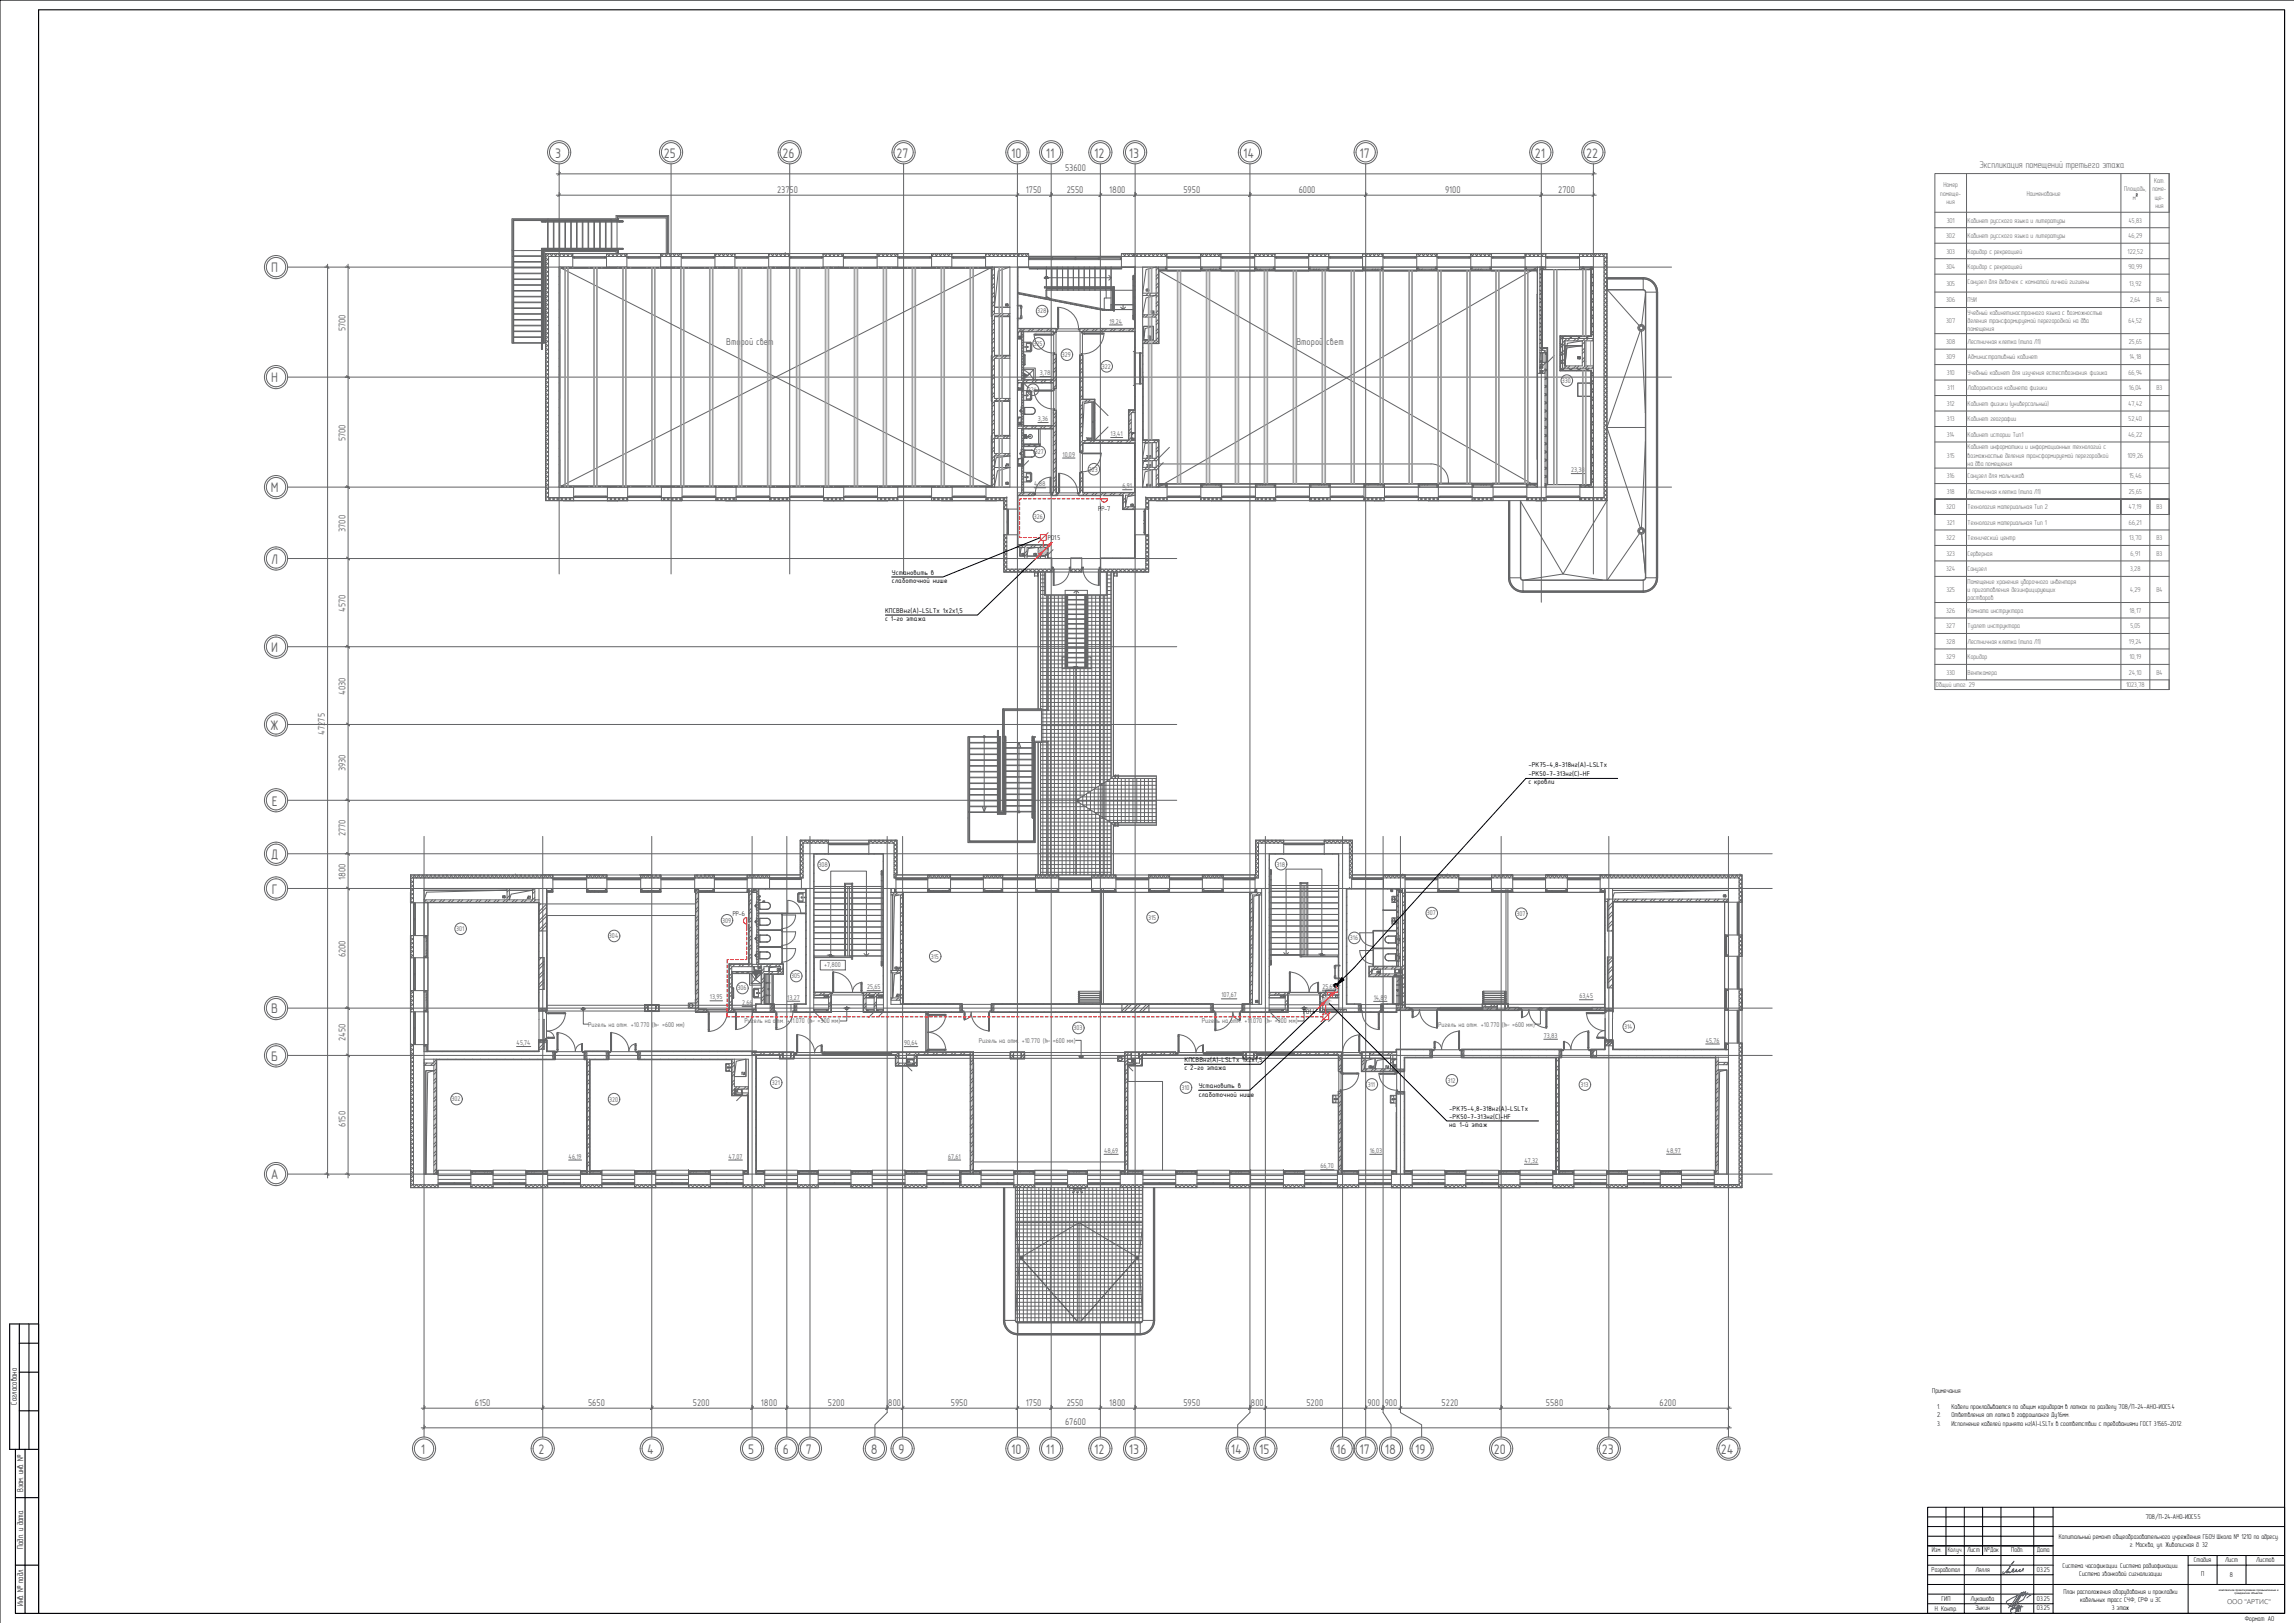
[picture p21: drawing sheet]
<svg xmlns="http://www.w3.org/2000/svg" width="1189mm" height="841mm" viewBox="0 0 1189 841" stroke-linecap="round" stroke-linejoin="round" font-family="sans-serif">
<defs><g id="words">
<g font-size="7.2" fill="#636466">
<text x="288" y="82">3</text>
<text x="344" y="82">25</text>
<text x="406" y="82">26</text>
<text x="465" y="82">27</text>
<text x="524" y="82">10</text>
<text x="542" y="82">11</text>
<text x="567" y="82">12</text>
<text x="585" y="82">13</text>
<text x="644" y="82">14</text>
<text x="705" y="82">17</text>
<text x="795" y="82">21</text>
<text x="822" y="82">22</text>
<text x="141" y="141">П</text>
<text x="141" y="198">Н</text>
<text x="140" y="255">М</text>
<text x="141" y="292">Л</text>
<text x="141" y="338">И</text>
<text x="140" y="378">Ж</text>
<text x="141" y="417">Е</text>
<text x="140" y="445">Д</text>
<text x="141" y="463">Г</text>
<text x="141" y="525">В</text>
<text x="141" y="550">Б</text>
<text x="140" y="611">А</text>
<text x="218" y="754">1</text>
<text x="279" y="754">2</text>
<text x="335" y="754">4</text>
<text x="388" y="754">5</text>
<text x="406" y="754">6</text>
<text x="418" y="754">7</text>
<text x="451" y="754">8</text>
<text x="466" y="754">9</text>
<text x="524" y="754">10</text>
<text x="542" y="754">11</text>
<text x="567" y="754">12</text>
<text x="585" y="754">13</text>
<text x="638" y="754">14</text>
<text x="652" y="754">15</text>
<text x="693" y="754">16</text>
<text x="705" y="754">17</text>
<text x="718" y="754">18</text>
<text x="733" y="754">19</text>
<text x="774" y="754">20</text>
<text x="830" y="754">23</text>
<text x="892" y="754">24</text>
</g>
<g font-size="5.1" fill="#636466">
<text x="552" y="89">53600</text>
<text x="1026" y="87">Экспликация помещений третьего этажа</text>
<text x="403" y="100">23750</text>
<text x="532" y="100">1750</text>
<text x="553" y="100">2550</text>
<text x="575" y="100">1800</text>
<text x="613" y="100">5950</text>
<text x="673" y="100">6000</text>
<text x="749" y="100">9100</text>
<text x="808" y="100">2700</text>
<text x="179" y="172" transform="rotate(-90 179 172)">5700</text>
<text x="376" y="179">Второй свет</text>
<text x="672" y="179">Второй</text>
<text x="687" y="179">свет</text>
<text x="179" y="229" transform="rotate(-90 179 229)">5700</text>
<text x="179" y="276" transform="rotate(-90 179 276)">3700</text>
<text x="179" y="317" transform="rotate(-90 179 317)">4570</text>
<text x="179" y="360" transform="rotate(-90 179 360)">4030</text>
<text x="168" y="381" transform="rotate(-90 168 381)">47275</text>
<text x="179" y="400" transform="rotate(-90 179 400)">3930</text>
<text x="179" y="433" transform="rotate(-90 179 433)">2770</text>
<text x="179" y="456" transform="rotate(-90 179 456)">1800</text>
<text x="179" y="496" transform="rotate(-90 179 496)">6200</text>
<text x="179" y="540" transform="rotate(-90 179 540)">2450</text>
<text x="179" y="584" transform="rotate(-90 179 584)">6150</text>
<text x="246" y="728">6150</text>
<text x="305" y="728">5650</text>
<text x="359" y="728">5200</text>
<text x="394" y="728">1800</text>
<text x="429" y="728">5200</text>
<text x="460" y="728">800</text>
<text x="493" y="728">5950</text>
<text x="532" y="728">1750</text>
<text x="553" y="728">2550</text>
<text x="575" y="728">1800</text>
<text x="613" y="728">5950</text>
<text x="648" y="728">800</text>
<text x="677" y="728">5200</text>
<text x="709" y="728">900</text>
<text x="718" y="728">900</text>
<text x="747" y="728">5220</text>
<text x="801" y="728">5580</text>
<text x="860" y="728">6200</text>
<text x="552" y="739">67600</text>
</g>
<g font-size="4.4">
<text x="9" y="728" transform="rotate(-90 9 728)">Согласовано</text>
<text x="12" y="773" transform="rotate(-90 12 773)">Взам. инв. №</text>
<text x="12" y="802" transform="rotate(-90 12 802)">Подп. и дата</text>
<text x="12" y="832" transform="rotate(-90 12 832)">Инв. № подл.</text>
</g>
<text font-size="4" fill="#636466" x="1106" y="103">²</text>
<g font-size="3.9">
<text x="462" y="298">Установить в</text>
<text x="462" y="302">слаботочной нише</text>
<text x="459" y="318">КПСВВнг(А)-LSLTx 1х2х1,5</text>
<text x="459" y="322">с 1-го этажа</text>
<text x="792" y="398">-РК75-4,8-318нг(А)-LSLTx</text>
<text x="792" y="402">-РК50-7-313нг(С)-HF</text>
<text x="792" y="406">с кровли</text>
<text x="614" y="550">КПСВВнг(А)-LSLTx 1х2х1,5</text>
<text x="614" y="555">с 2-го этажа</text>
<text x="621" y="564">Установить в</text>
<text x="621" y="568">слаботочной нише</text>
<text x="751" y="576">-РК75-4,8-318нг(А)-LSLTx</text>
<text x="751" y="580">-РК50-7-313нг(С)-HF</text>
<text x="751" y="584">на 1-й этаж</text>
</g>
<text font-size="3.8" x="1154" y="831">ООО &quot;АРТИС&quot;</text>
<g font-size="3.7" fill="#636466">
<text x="1116" y="95">Кат.</text>
<text x="1006" y="101">помеще-</text>
<text x="1007" y="97">Номер</text>
<text x="1050" y="101">Наименование</text>
<text x="1101" y="99">Площадь,</text>
<text x="1116" y="99">поме-</text>
<text x="1009" y="106">ния</text>
<text x="1105" y="103">м</text>
<text x="1117" y="103">ще-</text>
<text x="1117" y="108">ния</text>
<text x="1009" y="115">301</text>
<text x="1020" y="115">Кабинет русского языка и литературы</text>
<text x="1103" y="115">45,83</text>
<text x="1009" y="123">302</text>
<text x="1020" y="123">Кабинет русского языка и литературы</text>
<text x="1103" y="123">46,29</text>
<text x="1009" y="131">303</text>
<text x="1020" y="131">Коридор с рекреацией</text>
<text x="1103" y="131">122,52</text>
<text x="1009" y="139">304</text>
<text x="1020" y="139">Коридор с рекреацией</text>
<text x="1103" y="139">90,99</text>
<text x="1009" y="148">305</text>
<text x="1020" y="147">Санузел для девочек с комнатой личной гигиены</text>
<text x="1103" y="148">13,92</text>
<text x="1009" y="157">306</text>
<text x="1020" y="157">ПУИ</text>
<text x="1104" y="157">2,64</text>
<text x="1118" y="157">В4</text>
<text x="1009" y="167">307</text>
<text x="1020" y="163">Учебный кабинетиностранного языка с возможностью</text>
<text x="1020" y="167">деления трансформируемой перегородкой на два</text>
<text x="1103" y="167">64,52</text>
<text x="1020" y="172">помещения</text>
<text x="1009" y="178">308</text>
<text x="1020" y="178">Лестничная клетка (типа Л1)</text>
<text x="1103" y="178">25,65</text>
<text x="1009" y="186">309</text>
<text x="1020" y="186">Административный кабинет</text>
<text x="1104" y="186">14,18</text>
<text x="1009" y="194">310</text>
<text x="1020" y="194">Учебный кабинет для изучения естествознания: физика</text>
<text x="1103" y="194">66,94</text>
<text x="1009" y="202">311</text>
<text x="1020" y="202">Лаборантская кабинета физики</text>
<text x="1103" y="202">16,04</text>
<text x="1118" y="202">В3</text>
<text x="1009" y="210">312</text>
<text x="1020" y="210">Кабинет физики (универсальный)</text>
<text x="1103" y="210">47,42</text>
<text x="1009" y="218">313</text>
<text x="1020" y="218">Кабинет географии</text>
<text x="1103" y="218">52,40</text>
<text x="1009" y="226">314</text>
<text x="1020" y="226">Кабинет истории Тип1</text>
<text x="1103" y="226">46,22</text>
<text x="1020" y="233">Кабинет информатики и информационных технологий с</text>
<text x="1009" y="237">315</text>
<text x="1020" y="237">возможностью деления трансформируемой перегородкой</text>
<text x="1103" y="237">109,26</text>
<text x="1020" y="241">на два помещения</text>
<text x="1009" y="248">316</text>
<text x="1020" y="248">Санузел для мальчиков</text>
<text x="1103" y="248">15,46</text>
<text x="1009" y="256">318</text>
<text x="1020" y="256">Лестничная клетка (типа Л1)</text>
<text x="1103" y="256">25,65</text>
<text x="1009" y="264">320</text>
<text x="1020" y="264">Технология материальная Тип 2</text>
<text x="1103" y="264">47,19</text>
<text x="1118" y="264">В3</text>
<text x="1009" y="272">321</text>
<text x="1020" y="272">Технология материальная Тип 1</text>
<text x="1103" y="272">66,21</text>
<text x="1009" y="280">322</text>
<text x="1020" y="280">Технический центр</text>
<text x="1103" y="280">13,70</text>
<text x="1118" y="280">В3</text>
<text x="1009" y="288">323</text>
<text x="1020" y="288">Серверная</text>
<text x="1104" y="288">6,91</text>
<text x="1118" y="288">В3</text>
<text x="1009" y="296">324</text>
<text x="1020" y="296">Санузел</text>
<text x="1104" y="296">3,28</text>
<text x="1020" y="303">Помещение хранения уборочного инвентаря</text>
<text x="1009" y="307">325</text>
<text x="1020" y="307">и приготовления дезинфицирующих</text>
<text x="1020" y="311">растворов</text>
<text x="1104" y="307">4,29</text>
<text x="1118" y="307">В4</text>
<text x="1009" y="318">326</text>
<text x="1020" y="318">Комната инструктора</text>
<text x="1104" y="318">18,17</text>
<text x="1009" y="326">327</text>
<text x="1020" y="326">Туалет инструктора</text>
<text x="1104" y="326">5,05</text>
<text x="1009" y="334">328</text>
<text x="1020" y="334">Лестничная клетка (типа Л1)</text>
<text x="1103" y="334">19,24</text>
<text x="1009" y="342">329</text>
<text x="1020" y="342">Коридор</text>
<text x="1104" y="342">10,19</text>
<text x="1009" y="350">330</text>
<text x="1020" y="350">Венткамера</text>
<text x="1103" y="350">24,10</text>
<text x="1118" y="350">В4</text>
<text x="1003" y="356">Общий итог: 29</text>
<text x="1102" y="356">1023,78</text>
</g>
<g font-size="3.7">
<text x="569" y="265">РР-7</text>
<text x="543" y="280">РО1.5</text>
<text x="380" y="475">РР-6</text>
<text x="675" y="526">РО1.4</text>
<text x="1001" y="722">Примечания:</text>
<text x="1004" y="730">1.</text>
<text x="1011" y="730">Кабели прокладываются по общим коридорам в лотках по разделу 708/П-24-АНО-ИОС5.4</text>
<text x="1004" y="734">2.</text>
<text x="1011" y="734">Ответвления от лотка в гофрошланге Ду16мм.</text>
<text x="1004" y="739">3.</text>
<text x="1011" y="739">Исполнение кабелей принято нг(А)-LSLTx в соответствии с требованиями ГОСТ 31565-2012.</text>
<text x="1112" y="787">708/П-24-АНО-ИОС5.5</text>
<text x="1067" y="798">Капитальный ремонт общеобразовательного учреждения ГБОУ Школа № 1210 по адресу:</text>
<text x="1104" y="802">г. Москва, ул. Живописная д. 32</text>
<text x="1001" y="804">Изм.</text>
<text x="1009" y="804">Кол.уч.</text>
<text x="1019" y="804">Лист</text>
<text x="1029" y="804">№Док</text>
<text x="1042" y="804">Подп.</text>
<text x="1056" y="804">Дата</text>
<text x="1137" y="809">Стадия</text>
<text x="1153" y="809">Лист</text>
<text x="1169" y="809">Листов</text>
<text x="1001" y="814">Разработал</text>
<text x="1024" y="814">Лялля</text>
<text x="1056" y="814">03.25</text>
<text x="1069" y="813">Система часофикации. Система радиофикации.</text>
<text x="1078" y="817">Система звонковой сигнализации</text>
<text x="1141" y="817">П</text>
<text x="1156" y="817">8</text>
<text x="1069" y="826">План расположения оборудования и прокладки</text>
<text x="1006" y="829">ГИП</text>
<text x="1021" y="829">Лукашова</text>
<text x="1056" y="829">03.25</text>
<text x="1078" y="830">кабельных трасс СЧФ, СРФ и ЗС</text>
<text x="1003" y="835">Н. Контр.</text>
<text x="1024" y="834">Зыкин</text>
<text x="1056" y="834">03.25</text>
<text x="1094" y="834">3 этаж</text>
<text x="1163" y="840">Формат A0</text>
</g>
<g font-size="3.6" fill="#636466">
<text x="537" y="162">328</text>
<text x="575" y="168">19,24</text>
<text x="536" y="179">325</text>
<text x="550" y="185">329</text>
<text x="571" y="191">322</text>
<text x="539" y="194">3,78</text>
<text x="533" y="203">324</text>
<text x="809" y="198">330</text>
<text x="538" y="218">3,36</text>
<text x="576" y="226">13,41</text>
<text x="536" y="235">327</text>
<text x="551" y="237">10,09</text>
<text x="564" y="244">323</text>
<text x="814" y="245">23,38</text>
<text x="536" y="252">4,88</text>
<text x="582" y="253">6,91</text>
<text x="536" y="269">326</text>
<text x="424" y="449">308</text>
<text x="662" y="449">318</text>
<text x="374" y="478">309</text>
<text x="595" y="477">315</text>
<text x="739" y="474">307</text>
<text x="786" y="475">307</text>
<text x="236" y="483">301</text>
<text x="316" y="486">304</text>
<text x="700" y="487">316</text>
<text x="482" y="497">315</text>
<text x="427" y="501">+7,800</text>
<text x="410" y="507">305</text>
<text x="382" y="513">306</text>
<text x="449" y="513">25,65</text>
<text x="685" y="512">25,65</text>
<text x="368" y="518">13,95</text>
<text x="385" y="521">2,66</text>
<text x="408" y="518">13,27</text>
<text x="633" y="517">107,67</text>
<text x="712" y="518">14,89</text>
<text x="818" y="517">63,45</text>
<text x="305" y="532">Ригель на отм. +10.770 (h</text>
<text x="343" y="532">=600 мм)</text>
<text x="386" y="530">Ригель на отм. +11.070 (h</text>
<text x="424" y="530">=300 мм)</text>
<text x="556" y="534">303</text>
<text x="623" y="530">Ригель на отм. +11.070 (h</text>
<text x="661" y="530">=300 мм)</text>
<text x="745" y="532">Ригель на отм. +10.770 (h</text>
<text x="784" y="532">=600 мм)</text>
<text x="842" y="533">314</text>
<text x="800" y="538">73,83</text>
<text x="268" y="542">45,74</text>
<text x="469" y="542">90,64</text>
<text x="507" y="540">Ригель на отм</text>
<text x="527" y="540">. +10.770 (h</text>
<text x="546" y="540">=600 мм)</text>
<text x="884" y="540">45,76</text>
<text x="400" y="562">321</text>
<text x="709" y="563">311</text>
<text x="750" y="561">312</text>
<text x="819" y="563">313</text>
<text x="612" y="565">310</text>
<text x="234" y="571">302</text>
<text x="316" y="571">320</text>
<text x="572" y="597">48,69</text>
<text x="710" y="597">16,03</text>
<text x="864" y="597">48,97</text>
<text x="295" y="600">46,19</text>
<text x="378" y="600">47,07</text>
<text x="491" y="600">67,61</text>
<text x="684" y="605">66,70</text>
<text x="790" y="603">47,32</text>
</g>
<g font-size="2" fill="#636466">
<text x="340" y="531">риг .</text>
<text x="420" y="530">риг .</text>
<text x="657" y="530">риг .</text>
<text x="780" y="531">риг .</text>
<text x="542" y="540">риг</text>
<text x="545" y="540">.</text>
</g>
<g font-size="1.4">
<text x="1150" y="824">комплексное проектирование промышленных и</text>
<text x="1158" y="826">гражданских объектов</text>
</g>
</g></defs>
<g fill="none" stroke="#636466" stroke-width=".52">
<path d="M1019 90v169M1099 90v169M1114 90v169M1003 118h121M1003 110h121M290 138l224 114M514 138l-224 114M523 138l-6 2-2 19h8M797 138l-197 114M1003 134h121M1003 126h121M521 158h1v1z"/>
<path d="M522 158h.1M522 158v-1v2v-1M523 158h.1M600 140l197 112M1003 159h121M1003 151h121M1003 142h121M528 174v1zM528 172h1v4h-2zM528 175l1-1h-1v1h1M529 175h.1M811 179h9l-8 1-1 10z"/>
<path d="M811 177v13M820 177l-8 1-1 12M1003 173h121M818 185v1zM818 185h1M819 185h.1M819 185v1M819 185h-1v1h1M819 186h.1M1003 197h121M1003 189h121M1003 181h121"/>
<path d="M527 216h2v4h-2l1-3 1-1M528 219v1zM528 219h1h-1v1h1M529 219v1M529 220h.1M1003 213h121M1003 205h121M561 228l1-19 4-1v20M563 227h1v1h-1M563 227h1M564 227v1zM565 228v-1h1v1"/>
<path d="M592 237l1-7 4-1v8M594 236h1v1h-1M594 237h1M595 236h1v1zM596 237v-1v1l1-1v1M1003 229h121M1003 221h121M588 257h-4l-1 6M592 242l1-3h4v3M592 252l1-7 4-2v9M594 241h1v1h-1M594 241h1"/>
<path d="M595 241h1v1zM596 242v-1h1v1M1003 259v8h121v-8v98h-121zM1003 259h121zM1003 251h121M1003 243h121M1003 259v-169h121v169M586 261h1l-1 1zM587 261v1zM587 262h.1M1003 275h121M1019 267v-8v93"/>
<path d="M1099 267v-8v98M1114 267v-8v98M529 284v4h2M530 287v1zM530 287h1M531 287h.1M531 287h-1v1h1v-1M531 288h.1M531 284h-2v4M536 287v1zM537 287h.1M537 287v1"/>
<path d="M537 288h.1M538 284h-5l-1 4h6M1003 299h121M1003 291h121M1003 283h121M1003 312h121M1003 336h121M1003 328h121M1003 320h121M552 340h-2v6h15v-6h-2M1003 352h121v5M1003 344h121"/>
<path d="M283 521h109M283 524h109M422 521h36M422 524h36M658 521h36M658 524h36M724 520h108M724 523h108M392 548h332M392 545h332"/>
</g>
<path d="M1124 90v20" fill="none" stroke="#636466" stroke-width=".52"/>
<g fill="none" stroke="#636466" stroke-width=".52">
<path d="M283 131h250v7h-6v20M283 131v128h237v37h26M283 140h.1M283 138l1 1M283 134h.1M283 140l1 1M283 136l1 1M283 134l1 1M283 131l1 2M284 133v125h13M284 133h13M284 138l-1 2"/>
<path d="M284 134l-1 1M284 136l-1 2M285 131l-2 2M285 131l1 2M287 131l-2 2M287 131l2 2M287 131h.1M289 131l-2 2M289 131l2 2M290 131h.1M291 131l-1 2M291 131l2 2"/>
<path d="M293 131l-1 2M293 131l2 2M295 131h.1M295 131l-1 2M296 131l1 2M297 132l-1 1M297 131v7M314 131v7h11v-7M314 133h11M314 131h.1M315 131l1 2M316 131l-1 2"/>
<path d="M317 131l1 2M319 131l-2 2M319 131l1 2M321 131l-2 2M321 131l1 2M323 131l-2 2M323 131l2 2M325 132l-2 1M325 132h.1M342 131v7h11v-7M342 133h11M342 132l2 1"/>
<path d="M342 131h.1M344 131h.1M344 131l-1 2M344 131l2 2M346 131l-1 2M346 131l2 2M348 131l-1 2M349 131l1 2M350 131l-1 2M351 131l1 2M353 131l-2 2M353 131v1"/>
<path d="M371 131v7h10v-7M371 132v1M372 131l-1 2M372 131l1 2M372 131h.1M374 131l-2 2M374 131l1 2M376 131l-2 2M376 131l2 2M378 131l-1 2M378 131l2 2M380 131l-1 2"/>
<path d="M380 131l1 1M381 133h-10M398 131v7h11v-7M398 133h11M398 132l1 1M399 131l-1 1M399 131l2 2M401 131h.1M401 131l-1 2M402 131l1 2M403 131l-1 2M404 131l1 2"/>
<path d="M406 131l-2 2M406 131l1 2M407 131h.1M408 131l-2 2M408 131l1 2M409 132l-1 1M427 131v7h10v-7M427 131v1M427 131l2 2M429 131l-2 2M429 131l2 2M431 131l-1 2"/>
<path d="M431 131l2 2M433 131l-1 2M433 131l2 2M434 131h.1M435 131l-1 2M436 131l1 2h-10M437 132l-1 1M455 133h10M457 131l-2 2M457 131l1 2M459 131l-2 2M459 131l1 2"/>
<path d="M461 131l-2 2M461 131l1 2M463 131l-2 2M463 131l2 2M465 131l-1 2M465 131h.1M465 131v7h-10v-7l1 2M483 131v7h10v-7M483 132l1 1M484 131l-1 2M484 131l2 2M486 131l-1 2"/>
<path d="M486 131l2 2M487 131h.1M488 131l-1 2M489 131l1 2M490 131l-1 2M491 131l1 2M493 131l-2 2M493 131v1M493 133h-10M511 131v7h3M511 133h94M511 132h.1"/>
<path d="M511 132v1M512 131l-1 1M512 131l1 2M514 131l-2 2M514 131l2 2M515 138h8v25M516 131l-2 2M516 131l2 2M516 131h.1M518 131l-1 2M518 131l2 2M519 131h.1"/>
<path d="M520 131l-1 2M520 131l2 2M522 131l-1 2M522 131l2 2M524 131l-1 2M525 131l1 2M525 131h.1M527 131l-2 2M527 131l1 2M528 132h.1M529 131l-2 2M529 131l1 2"/>
<path d="M531 131l-2 2M531 131l1 2M533 131h.1M533 131l-2 2M581 133h.1M582 131l-1 1M582 131l1 2M584 131l-2 2M584 131l2 2M586 131l-2 2M586 131l2 2M588 132h.1"/>
<path d="M588 131l-1 2M588 131l2 2M588 138h.1M588 138h-7v-7h252v128h-238v37h-25M590 131l-1 2M590 131l2 2M592 131l-1 2M592 131h.1M592 131l2 2M594 131l-1 2M595 131l1 2M597 131l-2 2"/>
<path d="M597 131l1 2M599 131l-2 2M599 131l1 2M599 138h-7v14M600 138h4M601 131l-2 2M601 131l1 2M603 131l-2 2M603 131l2 2M605 132l-2 1M605 131v7h17v-7l2 2M622 133h11"/>
<path d="M622 132h.1M623 138h9M624 131l-1 2M624 131h.1M624 131l2 2M626 131l-1 2M626 131l2 2M628 131l-1 2M629 131l1 2M630 131l-1 2M631 131l1 2M631 131h.1"/>
<path d="M633 131l-2 2M633 131v7h17v-7M650 133h11M650 132l1 1M651 138h9M652 131l-2 2M652 131l1 2M652 131h.1M654 131l-2 2M654 131l2 2M655 131h.1M656 131l-2 2"/>
<path d="M656 131l2 2M658 131l-1 2M658 131l2 2M659 131h.1M660 131l-1 2M660 131l1 1M661 131v7h17v-7M678 133h11M678 132l1 1M679 138h9M679 131l-1 1M679 131l2 2"/>
<path d="M681 131l-1 2M682 131l1 2M683 131h.1M683 131l-1 2M684 131l1 2M686 131l-2 2M686 131l1 2M688 131l-2 2M688 131l1 1M689 131v7h17v-7M689 133h-1M706 133h11"/>
<path d="M706 133h.1M707 131l-1 1M707 138h9M707 131l2 2M708 131h.1M709 131l-2 2M709 131l2 2M711 131l-1 2M711 131l2 2M712 131h.1M713 131l-1 2M713 131l2 2"/>
<path d="M715 131l-1 2M716 131l1 2M717 132l-1 1M717 131v7h17v-7M734 133h11M734 132h.1M734 131v1M735 131l1 2M735 138h9M735 133l2-2 1 2M736 131h.1M739 131l-2 2"/>
<path d="M739 131l1 2M741 131l-2 2M741 131l1 2M743 131l-2 2M743 131l2 2M745 132l-1 1M745 131v7h17v-7l2 2M762 133h11M763 138h9M764 131l-1 2M764 131l2 2M765 131h.1"/>
<path d="M766 131l-1 2M766 131l2 2M768 131l-1 2M769 131l1 2M770 131l-1 2M771 131l1 2M773 131l-2 2M773 131h.1M773 131v7h17v-7M790 133h11M790 132l1 1M791 131h.1"/>
<path d="M792 131l-2 2M792 131l1 2M794 131l-2 2M794 131l2 2M796 131l-2 2M796 131l2 2M797 138v1M798 131l-1 2M798 131l2 2M799 131h.1M800 131l-1 2M800 131l1 1"/>
<path d="M801 132h.1M801 131v7h-10M801 133h.1M819 133h12v125h-12l1 1M819 131v7h7M819 133h.1M819 132h.1M819 131h.1M819 131v1M819 131l2 2M821 131l-1 2M822 131l1 2"/>
<path d="M824 131l-2 2M824 131l1 2M826 131l-2 2M826 131l1 2M827 131h.1M828 131l-2 2M828 131l1 2M830 131h.1M830 131l-2 2M830 131l3 3M831 139l2 1M831 137l2 1"/>
<path d="M831 135l2 1M832 131l-2 2M832 131l1 1M833 133l-2 1M833 137l-2 1M833 135l-2 1M833 139l-2 2M833 136h.1M833 134h.1M833 139h.1M833 133h.1M283 148h.1"/>
<path d="M283 159l1 1M283 157l1 1M283 155l1 1M283 153l1 1M283 151l1 1M283 148l1 2M283 146l1 2M283 144l1 2M283 142l1 2M284 140l-1 2M284 142l-1 2M284 145l-1 1"/>
<path d="M284 147l-1 1M284 149l-1 1M284 151l-1 1M284 153l-1 2M284 155l-1 2M284 157l-1 2M284 159l-1 2M527 159v6M592 153v10M797 140h.1M831 158l2 2M831 156l2 1"/>
<path d="M831 154l2 1M831 152l2 1M831 150l2 1M831 147l2 2M831 145l2 2M831 143l2 2M831 141l2 2M833 141l-2 2M833 158l-2 2M833 143l-2 2M833 145l-2 2M833 148l-2 1"/>
<path d="M833 150l-2 1M833 152l-2 1M833 154l-2 1M833 156l-2 2M833 147h.1M833 158h.1M833 145h.1M833 156h.1M833 150h.1M833 144h.1M283 162h.1M283 170h.1"/>
<path d="M283 178l1 2M283 176l1 1M283 174l1 1M283 172l1 1M283 170l1 1M283 167l1 2M283 165l1 2M283 163l1 2M283 161l1 2M284 162l-1 1M284 164l-1 1M284 166l-1 1"/>
<path d="M284 168l-1 1M284 170l-1 1M284 172l-1 2M284 174l-1 2M284 176l-1 2M284 178l-1 2M523 164v20M527 172v25M588 172v27h3M592 164v13M826 177v13M831 179l2 2"/>
<path d="M831 177l2 2M831 175l2 2M831 173l2 1M831 171l2 1M831 169l2 1M831 167l2 1M831 164l2 2M831 162l2 2M831 160l2 2M833 162l-2 2M833 167l-2 1M833 160l-2 2"/>
<path d="M833 165l-2 1M833 169l-2 1M833 171l-2 1M833 173l-2 2M833 175l-2 2M833 177l-2 2M833 179l-2 2M833 169h.1M833 161h.1M833 167h.1M833 172h.1M833 178h.1"/>
<path d="M833 177h.1M833 168v1M283 189l1 1M283 184l1 2M283 193h.1M283 199l1 2M283 197l1 2M283 195l1 2M283 193l1 1M283 191l1 1M283 187l1 1M283 182l1 2"/>
<path d="M283 180l1 2M284 181l-1 1M284 183l-1 1M284 185l-1 1M284 187l-1 1M284 189l-1 2M284 191l-1 2M284 193l-1 2M284 195l-1 2M284 198l-1 1M284 200l-1 1M523 186v20"/>
<path d="M527 198v57M588 183h3M591 183h1M591 199h1M797 193h3M798 183v5M798 189v2M798 192v1M831 198l2 2M831 196l2 2M831 194l2 2M831 192l2 2"/>
<path d="M831 190l2 1M831 188l2 1M831 186l2 1M831 184l2 1M831 181l2 2M833 196l-2 2M833 192l-2 2M833 182l-2 1M833 184l-2 1M833 186l-2 1M833 188l-2 1M833 190l-2 2"/>
<path d="M833 194l-2 2M833 199l-2 1M833 180h.1M833 192h.1M833 184h.1M833 190h.1M833 195h.1M833 186h.1M833 199h.1M833 191h.1M283 217h.1M283 218l1 2"/>
<path d="M283 216l1 2M283 214l1 2M283 212l1 2M283 210l1 1M283 208l1 1M283 206l1 1M283 204l1 1M283 201l1 2M284 202l-1 1M284 204l-1 1M284 206l-1 2M284 208l-1 2"/>
<path d="M284 210l-1 2M284 212l-1 2M284 215l-1 1M284 217l-1 1M284 219l-1 1M523 208v18M588 214v14M831 220l2 1M831 217l2 2M831 215l2 2M831 213l2 2M831 211l2 2"/>
<path d="M831 209l2 1M831 207l2 1M831 205l2 1M831 203l2 1M831 200l2 2M833 201l-2 1M833 203l-2 1M833 205l-2 1M833 207l-2 1M833 209l-2 2M833 211l-2 2M833 213l-2 2"/>
<path d="M833 215l-2 2M833 218l-2 1M833 220l-2 1M833 203h.1M833 214h.1M833 201h.1M833 206h.1M833 212h.1M833 217h.1M833 209h.1M283 229h.1M283 231h.1"/>
<path d="M283 240l1 1M283 237l1 2M283 235l1 2M283 233l1 2M283 231l1 2M283 229l1 1M283 227l1 1M283 225l1 1M283 223l1 1M283 221l1 1M284 221l-1 1M284 223l-1 2"/>
<path d="M284 225l-1 2M284 227l-1 2M284 229l-1 2M284 232l-1 1M284 234l-1 1M284 236l-1 1M284 238l-1 1M284 240l-1 1M523 236v16h-8M523 227v8M592 229v8M592 239v3"/>
<path d="M831 239l2 1M831 237l2 1M831 234l2 2M831 232l2 2M831 230l2 2M831 228l2 2M831 226l2 1M831 224l2 1M831 222l2 1M833 222l-2 1M833 226l-2 2M833 224l-2 1"/>
<path d="M833 228l-2 2M833 230l-2 2M833 232l-2 2M833 235l-2 1M833 237l-2 1M833 239l-2 1M833 225h.1M833 236h.1M833 223h.1M833 228h.1M833 234h.1M833 239h.1"/>
<path d="M833 233h.1M833 221h.1M833 227h.1M283 252h.1M283 259h.1M283 257l3 2M283 254l1 2M283 252l1 2M283 250l1 2M283 248l1 2M283 246l1 1M283 244l1 1"/>
<path d="M283 242l1 1M284 242l-1 2M284 244l-1 2M284 246l-1 2M284 248l-1 2M284 251l-1 1M284 253l-1 1M284 255l-1 1M284 257l-1 1M285 258l-1 1M286 258l2 1M287 259h.1"/>
<path d="M288 258l-2 1M288 258l2 1M289 259h.1M290 258l-2 1M290 252h.1M290 258l2 1M291 259h.1M292 258l-2 1M293 258l1 1M294 258l-2 1M295 258l1 1M296 258l-1 1"/>
<path d="M297 258h.1M297 259h.1M297 252v7M315 259v-7h10v7M315 258h10M315 259h.1M315 258h.1M316 259h.1M316 258l1 1M317 258l-1 1M318 258l2 1M319 259h.1"/>
<path d="M319 258l-1 1M320 258l2 1M322 258l-2 1M322 258l2 1M324 258l-2 1M324 258l1 1M325 258l-1 1M343 258h10l-1 1M343 259h.1M344 258l1 1M344 259h.1M345 258l-2 1"/>
<path d="M346 258l1 1M347 258l-2 1M348 258l1 1M349 258l-1 1M350 258l1 1M351 258l-1 1M352 258l1 1v-7h-10v7M372 259h.1M372 258l-1 1v-7h10v7M373 258l2 1M375 258l-2 1M375 258l2 1"/>
<path d="M377 258l-2 1M377 258l2 1M379 258l-2 1M380 258l1 1M381 258l-2 1M381 258h-10l2 1M399 258h10M399 258l1 1M400 258l-1 1M401 258l1 1M402 258l-1 1M403 258l1 1"/>
<path d="M404 258l-1 1M405 258l2 1M406 258l-1 1M407 259h.1M407 258l2 1M408 258l-1 1M409 259v-7h-10v7M409 258h.1M427 259v-7h10v7M427 258h10M427 258l1 1M427 259h.1"/>
<path d="M428 258l-1 1M428 258l2 1M430 258l-2 1M430 258l2 1M432 258l-2 1M433 258l1 1M434 258l-2 1M435 258l1 1M435 259h.1M436 258l-1 1M437 258h.1M437 259h.1"/>
<path d="M455 259v-7h10v7M455 258h10M455 259h.1M455 258h.1M456 258l1 1M457 258l-1 1M458 258l2 1M459 258l-1 1M460 259h.1M460 258l2 1M462 258l-2 1M462 258l2 1"/>
<path d="M464 259h.1M464 258l-2 1M464 258l1 1M465 258l-1 1M483 258h10l-1 1M484 258l1 1M485 258l-2 1M486 258l1 1M487 258l-2 1M488 258l1 1M489 258l-1 1M490 258l1 1"/>
<path d="M491 259h.1M491 258l-1 1M492 258l1 1v-7h-10v7M493 259h.1M511 258h11M511 258l2 1M513 259h.1M513 258l2 1M514 252h-3v7l1-1M515 258l-2 1M515 258l2 1M517 258l-2 1"/>
<path d="M517 258l2 1M519 259h.1M519 258l-2 1M520 258l2 2M520 258h2v6M521 258l-2 1M522 258h.1M522 259l-2 2M527 257v7h-7M588 252v11M592 243v9h7M594 258h.1"/>
<path d="M594 258v6M594 258h11M594 260l1 1M594 258l1 1M595 258l-1 1M595 260l-1 1M596 258l1 1M597 258l-1 1M598 258l2 1M599 258l-1 1M600 258l2 1M600 252h4"/>
<path d="M602 258l-2 1M602 259h.1M602 258l2 1M604 258l-2 1M604 259h.1M604 258h1M605 259h-1M605 252h.1M605 252v7M622 258h11M622 252v7M622 259h1"/>
<path d="M623 258h-1M623 252h9M624 258l1 1M625 258l-2 1M626 258l1 1M627 258l-2 1M628 258l1 1M629 259h.1M629 258l-1 1M630 258l1 1M630 259h.1M631 258l-1 1"/>
<path d="M632 258l1 1M633 259v-7h18v7M633 258l-1 1M651 258h10M651 258l2 1M651 252h9M652 258l-1 1M653 258l2 1M655 258l-2 1M655 258l2 1M657 258l-2 1M657 258l2 1"/>
<path d="M659 258l-2 1M660 258l1 1M661 258l-2 1M661 259v-7h18v7M679 252h10M679 259h.1M680 258l-1 1M681 258l1 1M681 259h.1M682 258l-1 1M683 258l1 1M684 258l-1 1"/>
<path d="M685 258l2 1M686 258l-1 1M687 258l2 1M689 258l-2 1M689 258h-10l1 1M689 259h.1M689 259v-7h18v7M707 258h11M707 259h.1M707 259h1M708 259h.1M708 258l-1 1"/>
<path d="M708 252h9M708 258l2 1M710 259h.1M710 258l-2 1M710 258l2 1M712 258l-2 1M713 258l1 1M714 258l-2 1M715 258l1 1M716 258l-1 1M717 258l1 1h-1M718 259v-7h17v7"/>
<path d="M735 259h.1M735 258h10M736 252h9M736 258l1 1M737 258l-1 1M738 258l2 1M739 258l-1 1M740 258l2 1M742 258l-2 1M742 258l2 1M744 258l-2 1M744 258l1 1"/>
<path d="M745 259v-7h18v7M745 258l-1 1M763 258h11M764 258l1 1M764 252h9M765 258l-2 1M766 258l1 1M767 258l-1 1M768 258l1 1M769 258l-1 1M770 258l1 1M771 258l-1 1"/>
<path d="M772 258l2 1M773 259h.1M773 258l-1 1M774 252h17M774 252v7M791 252v7M792 258l-1 1M793 258l2 1M795 258l-2 1M795 258l2 1M797 258l-2 1M797 251v1h-5"/>
<path d="M797 258l2 1M799 258l-2 1M800 258l1 1M801 252v7M801 258l-2 1M801 258h-10l2 1M820 258l-1 1M821 258l1 1M822 258l-1 1M823 258l1 1M824 259h.1M824 258l-1 1"/>
<path d="M825 258l2 1M826 252h.1M826 252h-7v7M826 259h.1M826 258l-1 1M827 258l2 1M829 258l-2 1M829 258l2 1M831 258l-2 1M831 258l2 1M831 256l2 1M831 254l2 1"/>
<path d="M831 251l2 2M831 249l2 2M831 247l2 2M831 245l2 2M831 243l2 1M831 241l2 1M833 254l-2 1M833 247l-2 2M833 241l-2 1M833 243l-2 2M833 245l-2 2M833 249l-2 2"/>
<path d="M833 252l-2 1M833 256l-2 1M833 248h.1M833 259h.1M833 245h.1M833 251h.1M833 257h.1M833 255h.1M833 258l-2 1M520 277h7v5M520 261l2 1M521 277l-1 1 2 1"/>
<path d="M522 277v18h23v1M522 263l-1 1M522 261l-2 2 1 1M522 278l-2 2 2 1M588 264h7M594 277v18h-24v1M594 279l1 2M594 262l1 2M594 277l1 1M595 277l-1 1M595 277h-7v12M595 262l-1 2"/>
<path d="M595 279l-1 2M520 293h.1M522 280l-2 2 2 1M522 285l-2 1 2 2M522 289l-2 1 2 2M522 283l-2 1 2 2M522 287l-2 1 2 2M522 291l-2 2 2 1M522 293l-2 2 2 1M522 295l-1 1M523 295l1 1M524 295l-1 1"/>
<path d="M525 295l1 1M526 296h.1M526 295l-1 1M527 295l1 1M527 284v5h4M528 296h.1M528 295l-1 1M529 295l2 1M531 295l-2 1M531 295l2 1M532 289h6M533 295l-2 1"/>
<path d="M533 295l2 1M535 295l-2 1M535 295l2 1M536 296h.1M537 295l-2 1M537 295l2 1M539 295l-1 1M539 289h3M540 295l1 1M540 296h.1M541 295l-1 1M542 295l1 1"/>
<path d="M543 295l-1 1M544 295l1 1M545 295l-1 1M545 294v-5h10v5M546 295h8M546 296h23M555 296v-1h6v1M555 295l1 1M556 295l-1 1M557 295l1 1M558 295l-1 1M559 295l1 1"/>
<path d="M560 295l-1 1M561 294v-5h9v5M561 295h8M570 296h.1M570 296h1M571 295h-1M571 295l2 1M573 295l-1 1M574 295l1 1M575 295l-1 1M576 295l1 1M577 295l-1 1"/>
<path d="M578 295l1 1M578 296h.1M579 295l-1 1M580 295l1 1M582 295l-2 1M582 295l2 1M584 295l-2 1M584 295l2 1M586 295l-2 1M586 295l2 1M588 295l-2 1M588 295l2 1"/>
<path d="M589 296h.1M590 295l-2 1M591 295l1 1M592 295l-1 1M593 296h.1M593 295l1 1M594 294l1 1M594 292l1 1M594 290l1 1M594 288l1 1M594 285l1 2M594 283l1 2"/>
<path d="M594 281l1 2M595 292l-1 1M595 294l-2 2M595 285l-1 2M595 281l-1 2M595 283l-1 2M595 288l-1 1M595 290l-1 1M595 296h.1M415 435h50v18h-1M415 435v20h1M415 435h.1"/>
<path d="M415 439l1 2-1 2M415 437l1 2M415 435l1 2M416 435l-1 1M416 439l-1 1M417 435l2 2M418 435l-3 3M419 435l2 2M420 435l-2 2M421 435l2 2M422 435l-2 2M423 435l2 2"/>
<path d="M424 435l-1 2M425 435h.1M426 435l1 2M426 435l-1 2M428 435l-1 2M429 435v2l-1-2M429 438v4M429 437h.1M450 438v4h8M450 435v2M451 435l2 2M452 435l-2 2"/>
<path d="M453 435l2 2M454 435l-2 2M455 435l2 2M456 435l-2 2M457 435l2 2M458 435l-2 2M460 435l1 2M460 435l-1 2M462 435l1 2M462 435l-1 2M463 437l2 2M463 439l2 2"/>
<path d="M464 435l1 2M464 435h.1M464 435l-1 2M465 438h.1M465 437l-2 2M465 439l-2 2M651 438h.1M651 435v1l1 1M652 438l-1 2 1 1M653 435l1 2M653 435l-2 3 1 1M655 435l1 2"/>
<path d="M655 435l-1 2M657 435l1 2M657 435l-1 2M659 435h.1M659 435l1 2M660 435l-2 2M661 435l2 2M661 435h.1M662 435l-2 2M663 435l2 2M664 435l-2 2M665 436l-1 1"/>
<path d="M665 435v2M665 438v4M686 438v4h8v6M686 435v2M686 435l2 2M687 435l-1 1M689 435l1 2M689 435l-1 2M689 435h.1M691 435l1 2M691 435l-1 2M693 435l1 2"/>
<path d="M693 435l-1 2M695 435l1 2M696 435l-2 2M697 435l2 2M697 435h.1M698 435l-2 2M699 435l2 2M699 440l2 1M699 438l2 1M700 435l-2 2M701 437l-2 1M701 439l-2 1"/>
<path d="M213 456h.1M213 458l1 2M213 456l1 1M213 454l1 1M213 453v1M214 455h73v5M214 455v159h283M214 456l-1 2M214 458l-1 2M214 453l2 2M215 453l-2 3M217 453l1 2"/>
<path d="M217 453l-1 2M217 453h.1M219 453l1 2M219 453l-1 2M221 453l1 2M221 453l-1 2M223 453l1 2M224 453l-2 2M225 453l2 2M226 453l-2 2M227 453l2 2M228 453l-2 2"/>
<path d="M229 453l2 2M230 453l-2 2M231 453h.1M231 453l2 2M232 453h.1M232 453l-1 2M234 453l1 2M234 453l-1 2M236 453l1 2M236 453l-1 2M237 453h.1M238 453l1 2"/>
<path d="M238 453l-1 2M239 453h.1M240 453l1 2M241 453l-2 2M241 453h.1M242 453l2 2M243 453l-2 2M244 453l2 2M245 453l-2 2M246 453l2 2M247 453l-2 2M248 453l2 2"/>
<path d="M249 453l-1 2M249 453h.1M251 453l1 2M251 453l-1 2M253 453l1 2M253 453l-1 2M255 453l1 2M255 453l-1 2M256 453h.1M257 453l1 2M258 453l-2 2M259 453l1 2"/>
<path d="M260 453l-2 2M261 453l2 2M262 453l-2 2M263 453l2 2M264 453l-2 2M265 453l2 2M266 453l-1 2M267 453h.1M267 453l2 2M268 453l-1 2M269 453h.1M270 453l1 2"/>
<path d="M270 453h.1M270 453l-1 2M272 453l1 2M272 453l-1 2M274 453l1 2M275 453l-2 2M276 453l1 2M277 453l-2 2M278 453h.1M278 453l2 2M279 453l-2 2M280 453l2 2"/>
<path d="M281 453l-2 2M282 453l2 2M283 453l-1 2M284 453h.1M284 453l2 2M285 453l-1 2M287 454l-1 1M287 455h17M287 453h17M304 453h11v2h-11zM304 454l1 1M304 453v1"/>
<path d="M306 453l1 2M306 453h.1M306 453l-1 2M308 453l1 2M308 453h.1M308 453l-1 2M309 453h.1M310 453l1 2M311 453l-2 2M312 453l2 2M313 453l-2 2M314 453l1 1-2 1"/>
<path d="M315 453h17v2h11v-2h-6M315 455h17M332 454l1 1M333 453l2 2M334 453l-2 2M335 453l2 2M336 453l-1 2M336 453h.1M337 453h.1M337 453l2 2M338 453l-1 2M340 453l1 2"/>
<path d="M340 453l-1 2M342 453l1 1M342 453l-1 2M343 455h17M343 453h17M360 453h10v2h-10zM361 453l1 2M361 453l-1 2M362 453h.1M363 453l1 2M364 453l-2 2M365 453l2 2"/>
<path d="M366 453l-2 2M367 453l2 2M368 453l-2 2M369 453l1 1M370 453l-2 2M370 455h17M370 453h17M387 453h12v2h-12zM387 454l1 1M388 453l2 2M389 453l-1 2M390 453h.1"/>
<path d="M391 453l1 2M391 453l-1 2M393 453l1 2M393 453l-1 2M395 453l1 2M395 453l-1 2M397 453l1 2M398 453l-2 2M399 455h16M399 453h16M399 454l-1 1M415 446h.1"/>
<path d="M415 450h.1M415 454h.1M415 446l1 1-1 2M415 454v1M415 452l1 2M415 450l1 2M415 448l1 1M415 444l1 1M415 442l1 1M416 455h-1v5h3v60l-8 1M416 455v-18h47v18h1M416 445l-1 2"/>
<path d="M416 450l-1 1M416 452l-1 1M416 454l-1 1M416 443l-1 2M422 442v72M463 452l2 1h16M463 454l1 1M463 450l2 1M463 448l2 1M463 446l2 1M463 443l2 2M463 441l2 2"/>
<path d="M464 453h.1M464 453v7M464 455h.1M465 449h.1M465 448l-2 1M465 450l-2 1M465 452l-2 1M465 446h.1M465 444h.1M465 443h.1M465 441h.1M465 441l-2 2"/>
<path d="M465 443l-2 2M465 446l-2 1M465 455h187v-18h47v18M465 452h.1M481 455v-2h12v7M481 455v5M481 455h.1M481 453h.1M482 453l1 2M482 453l-1 2M483 453h.1M484 453l1 2"/>
<path d="M485 453l-2 2M486 453l1 2M487 453l-2 2M488 453l2 2M489 453l-2 2M490 453l2 2M491 453l-2 2M492 453h.1M492 453l1 1M493 454l-1 1M493 453h17M510 453v1l1 1"/>
<path d="M511 453h.1M511 453l2 2M512 453l-1 2M514 453l1 2M514 453l-1 2M514 453h-4v7M516 453l1 2M516 453l-1 2M518 453l1 2M518 453l-1 2M520 454l-1 1M537 453h-17v7"/>
<path d="M537 453l1 2M538 453l-1 1M539 453l2 2M540 453l-2 2M541 453l2 2M542 453l-2 2M543 453l2 2M544 453l-2 2M545 453h.1M545 453l2 2M546 453l-1 2M547 453l2 2"/>
<path d="M548 453l-1 2M548 453h.1M549 453h17M566 455h.1M567 453l1 2M567 453l-1 2M569 453l1 2M569 453l-1 2M571 453l1 2M571 453l-1 2M573 453h.1M573 453l1 2"/>
<path d="M574 453l-2 2M575 453l2 2M576 453l-2 2M577 453l1 2M578 453l-2 2M578 453h17M595 455v-2h11v7M595 455v5M595 455h1M596 453l2 2M597 453l-2 2M598 453h.1"/>
<path d="M598 453l2 2M599 453l-1 2M601 453l1 2M601 453h.1M601 453l-1 2M603 453l1 2M603 453l-1 2M605 453l1 2M605 453l-1 2M623 455v5M624 453l1 2M625 453l-2 2"/>
<path d="M626 453h.1M626 453l1 2M627 453l-2 2M627 453h.1M628 453l2 2M628 453h-5v2M629 453l-2 2M630 453l2 2M631 453l-2 2M632 453l2 2M633 453l-1 2M634 455h.1"/>
<path d="M650 453h-16v7M650 455h1M650 454h.1M651 449h.1M651 452h.1M651 441h.1M651 445h.1M651 446h.1M651 448l1 2M651 448h.1M652 441l-1 1 1 2M652 443l-1 1 1 2"/>
<path d="M652 445l-1 1 1 2M652 447l-1 1M652 449l-1 2 1 1M652 451l-1 2 1 1M652 453l-1 2M699 455h2v-20h-50l-1 25M699 444l2 2M699 455h1M699 453l2 1M699 450l2 2M699 448l2 2M699 446l2 2"/>
<path d="M699 442l2 1M700 455v5M701 441l-2 1M701 443l-2 1M701 445l-2 1M701 449l-2 2M701 447l-2 2M701 451l-2 2M701 453l-2 2M701 445h.1M701 455h200v159M701 453h16v7h7"/>
<path d="M701 453h.1M717 453l2 2M718 453l-1 1M719 453l2 2M720 453l-2 2M721 453l2 2M722 453l-1 2M724 453l1 2M724 453l-1 2M726 453l1 2M726 453l-1 2M727 453h.1"/>
<path d="M728 453v1l-1 1M728 454h.1M745 454h.1M745 454l1 1M745 453h.1M745 453v1M747 453l1 2M748 453l-2 2M749 453l2 2M750 453l-2 2M750 453h.1M751 453h50v7"/>
<path d="M751 453l2 2M752 453l-2 2M753 453l2 2M754 453l-2 2M755 453h.1M755 453l1 1M756 453v7M756 453h.1M756 454l-1 1M773 453v7M773 454l1 1M773 453h.1"/>
<path d="M774 453l2 2M775 453l-1 2M777 453l1 2M777 453l-1 2M779 453l1 2M779 453l-1 2M781 453l1 2M782 453l-2 2M783 453l1 1M783 453h.1M784 453l-2 2M784 453v7"/>
<path d="M801 454v1M802 453h.1M802 453l2 2M803 453l-2 2M803 453h.1M804 453l2 2M805 453l-2 2M806 453l2 2M807 453h96v162h-690v-162h74v2h-73M807 453l-2 2M808 453l2 2M809 453h.1"/>
<path d="M809 453l-1 2M811 453l1 2M811 453l-1 2M812 454h.1M812 453v7M812 454v1M829 453v7M830 453l1 2M830 453h.1M830 453l-1 1M832 453l1 2M832 453l-1 2"/>
<path d="M833 453h.1M834 453l1 2M835 453l-2 2M836 453l1 2M837 453l-2 2M837 453h.1M838 453l2 2M839 453l-2 2M840 453l2 2M841 453l-2 2M842 453l2 2M843 453l-1 2"/>
<path d="M844 453l2 2M845 453l-1 2M847 453l1 2M847 453h.1M847 453l-1 2M849 453l1 2M849 453l-1 2M851 453l1 2M852 453l-2 2M853 453l1 2M854 453l-2 2M855 453l2 2"/>
<path d="M856 453h.1M856 453l-2 2M857 453l2 2M858 453l-2 2M859 453l2 2M860 453l-2 2M861 453h.1M861 453l2 2M862 453l-1 2M864 453l1 2M864 453l-1 2M866 453l1 2"/>
<path d="M866 453l-1 2M868 453l1 2M868 453l-1 2M870 453l1 2M871 453l-2 2M872 453l2 2M873 453l-2 2M874 453l2 2M875 453h.1M875 453l-2 2M876 453l2 2M877 453l-2 2"/>
<path d="M878 453l2 2M879 453l-1 2M881 453l1 2M881 453l-1 2M883 453l1 2M883 453l-1 2M885 453l1 2M885 453l-1 2M887 453l1 2M888 453l-2 2M889 453l2 2M890 453h.1"/>
<path d="M890 453l-2 2M891 453l2 2M892 453l-2 2M893 453l2 2M894 453l-2 2M895 453l2 2M896 453l-1 2M898 453l1 2M898 453l-1 2M900 453l3 4M900 453h.1M900 453l-1 2"/>
<path d="M901 459l2 2M901 457l2 2M902 453h.1M902 453l1 1M902 453l-1 2M903 456h.1M903 460h.1M903 455l-2 2M903 457l-2 2M903 459l-2 2M213 468h7M213 468h.1"/>
<path d="M213 464h.1M213 462h.1M213 467h.1M213 467l1 1M213 464l1 2M213 462l1 2M213 460l1 2M214 461l-1 1M214 463l-1 1M214 465l-1 1M214 467l-1 1M263 460h-43v6"/>
<path d="M264 460h12M277 460h2v6M283 462v6h-4M286 460h-3v1M304 460v-5h11v5M305 460h9M332 460v-5h11v5M333 460h9M360 460v-5h10v5M362 460h7M387 460v-5h12v5h-6M388 460h.1"/>
<path d="M389 460h3M462 464v39M464 460h-2v3M482 460h10M510 460h9M537 460v-7h12v7M537 460h11M566 460v-7h12v7M566 460h12M596 460h9M624 460h9M651 460h3v3"/>
<path d="M654 464v56h-5M698 460v60h7v4M699 460h.1M724 460h3M728 460v-7h17v7M746 460h9M774 460h9M802 460h10M830 460h66v7M832 467h1v15h3v14h-3v16h3M832 460v1M832 466h1"/>
<path d="M836 460v6M896 468h7M901 466l2 1M901 464l2 1M901 461l2 2M903 462l-2 1M903 464l-2 1M903 466l-2 1M903 464h.1M903 467h.1M213 485h7M213 496h7"/>
<path d="M213 486h.1M213 489h.1M213 495h.1M213 496h.1M213 494l1 2M213 492l1 2M213 490l1 1M213 488l1 1M213 486l1 1M213 485h.1M214 485h.1M214 486l-1 2"/>
<path d="M214 488l-1 2M214 490l-1 2M214 492l-1 2M214 495l-1 1M220 486v10M896 485v10M896 496h7M896 485h7M901 487l2 1M901 495v1M901 493l2 2M901 491l2 2"/>
<path d="M901 489l2 1M901 485l2 1M902 495v1M903 485h.1M903 489l-2 2M903 491l-2 2M903 493l-2 2M903 486h.1M903 489h.1M903 493h.1M903 485l-2 1M903 487l-2 1"/>
<path d="M213 520h.1M213 518h.1M213 520l1 1M213 517l1 2M213 515l1 2M214 514l-1 1M214 516l-1 1M214 518l-1 1M220 514v10M220 513h-7l1 2M279 513h3v-17h-3v-14h4v42h-4v4M422 516v8h-10v-4"/>
<path d="M458 516v8M462 518v2h5M462 504v13M658 516v8M694 501v6M694 516v7h4v1M896 513v10M896 513h7l-2 1M901 519l2 1M901 517l2 1M901 514l2 2M901 513l2 1"/>
<path d="M903 519l-2 1M903 520h.1M903 516h.1M903 515l-2 1M903 517l-2 1M213 524h7M213 523h.1M213 524h.1M213 522l1 1M214 520l-1 2M214 522l-1 2M214 524h.1"/>
<path d="M282 528v11M283 525v13M399 520v4h-7v-1M410 524h1M468 520h113v4h-67v-4M499 520v4h-19M499 524h14M629 520v4h-34v-4h53M629 524h14M644 520v4h10M717 524v-4h7v4M832 524h4v4"/>
<path d="M832 528h.1M896 524h7M901 523l1 1M901 521l2 1M903 521l-2 1M903 523h.1M903 523l-1 1M213 541h7M213 551h.1M213 549h.1M213 542h.1M213 553h.1"/>
<path d="M213 545h.1M213 556h.1M213 554l1 1M213 545l1 2M213 560l1 1M213 558l1 1M213 556l1 1M213 551l1 2M213 549l1 2M213 547l1 2M213 543l1 1M213 541h.1"/>
<path d="M213 541l1 1M214 541l-1 2M214 543l-1 2M214 545l-1 2M214 548l-1 1M214 550l-1 1M214 552l-1 1M214 554l-1 1M214 556l-1 2M214 558l-1 2M220 542v3h1M220 552v56h5"/>
<path d="M225 549h-5v2M279 545v-1h3v-5h1v6h4v4M288 549h16M288 545h14M315 545h-12v4M315 545h.1M315 549h.1M316 545h14M332 545h-1v4h-26M381 549h7v14M390 545v2h2M724 547v8"/>
<path d="M724 555h4M724 556v9M724 544h18v4h64M728 548v18h-4v42M743 544h14M757 548v-4h52v4h15M810 544h14M836 544v-2h-4v2h-5v4M890 548h6v3M896 541v3h-1M896 552v56h-6M896 541h7"/>
<path d="M901 559l2 2M901 557l2 1M901 555l2 1M901 553l2 1M901 551l2 1M901 548l2 2M901 546l2 2M901 544l2 2M901 542l2 2M902 541h1M902 541l-1 1M903 549l-2 1"/>
<path d="M903 551l-2 1M903 553l-2 1M903 542h.1M903 553h.1M903 545h.1M903 549h.1M903 556h.1M903 557h.1M903 541h.1M903 542l-2 2M903 544l-2 2M903 546l-2 2"/>
<path d="M903 555l-2 1M903 557l-2 2M903 559l-2 2M213 573h.1M213 565h.1M213 576h.1M213 562h.1M213 568h.1M213 574h.1M213 579h.1M213 575l1 1M213 570h.1"/>
<path d="M213 579l1 2M213 577l1 1M213 573l1 1M213 571l1 1M213 568l1 2M213 566l1 2M213 564l1 2M213 562l1 2M214 560l-1 2M214 562l-1 2M214 565l-1 1M214 567l-1 1"/>
<path d="M214 569l-1 1M214 571l-1 1M214 573l-1 2M214 575l-1 2M214 577l-1 2M214 579l-1 2M388 564v2M901 578l2 2M901 576l2 1M901 574l2 1M901 572l2 1M901 570l2 1"/>
<path d="M901 567l2 2M901 565l2 2M901 563l2 2M901 561l2 2M903 572l-2 1M903 576l-2 2M903 578l-2 2M903 565h.1M903 576h.1M903 560h.1M903 568h.1M903 572h.1"/>
<path d="M903 579h.1M903 561l-2 2M903 563l-2 2M903 565l-2 2M903 568l-2 1M903 570l-2 1M903 574l-2 1M213 596h.1M213 587h.1M213 598h.1M213 585h.1M213 590h.1"/>
<path d="M213 592h.1M213 583l1 2M213 598l1 2M213 596l1 1M213 594l1 1M213 592l1 1M213 590l1 1M213 587l1 2M213 585l1 2M213 581l1 2M214 582l-1 1M214 584l-1 1"/>
<path d="M214 586l-1 1M214 588l-1 1M214 590l-1 2M214 592l-1 2M214 594l-1 2M214 596l-1 2M214 598l-1 2M901 599l2 2M901 597l2 2M901 595l2 2M901 593l2 1M901 591l2 1"/>
<path d="M901 589l2 1M901 587l2 1M901 584l2 2M901 582l2 2M901 580l2 2M903 580l-2 2M903 582l-2 2M903 587h.1M903 598h.1M903 583h.1M903 590h.1M903 594h.1"/>
<path d="M903 588h.1M903 585l-2 1M903 587l-2 1M903 589l-2 1M903 591l-2 1M903 593l-2 2M903 595l-2 2M903 597l-2 2M903 599l-2 2M213 609h.1M213 601h.1M213 607h.1"/>
<path d="M213 612h.1M213 615h.1M213 613l2 2M213 611l1 1M213 609l1 1M213 604l1 2M213 602l1 2M213 600l1 2M213 607l1 1M214 613l-1 2M214 601l-1 1M214 603l-1 1"/>
<path d="M214 605l-1 1M214 607l-1 1M214 609l-1 2M214 611l-1 2M214 615l2-1 1 1M215 615h.1M216 615l2-1 1 1M220 614l-1 1M220 614l2 1M221 615l1-1 2 1M223 615l1-1 2 1M225 615h.1"/>
<path d="M226 608h.1M227 608v7M227 614h-1l-1 1M244 608v7l2-1 1 1M244 614l1 1M245 608h10M246 615l2-1 1 1M248 615l2-1 1 1M250 615h.1M252 614l-2 1M252 614l1 1M254 615h.1"/>
<path d="M255 615l-1-1-1 1M256 608v7M256 615h-1M273 608v7M273 614l2 1M273 608h10M274 615l1-1 2 1M276 615l1-1 2 1M278 615l1-1 2 1M280 615l2-1 1 1M284 614l-2 1M284 614h.1"/>
<path d="M284 608v7M301 608v7M301 614l1 1M301 615l2-1 1 1M302 608h2M303 615h.1M303 615l2-1 1 1M305 608h6M306 615l1-1 2 1M308 615l1-1 2 1M308 615h.1M311 614l-1 1"/>
<path d="M311 614l1 1M312 608v7M329 608v7l1-1 2 1M329 615h1M330 608h9M331 615l2-1 1 1M333 615l2-1 1 1M335 615l2-1 1 1M337 615h.1M340 615l-1-1-2 1M340 615h-1M340 608v7"/>
<path d="M357 608v7M357 615l1-1 1 1M357 615h.1M358 608h9M359 615h.1M360 614l-1 1M360 614l2 1M361 615l1-1 2 1M363 615l1-1 2 1M364 615h.1M365 615l1-1 2 1M368 608v7"/>
<path d="M368 614l-1 1M385 608v7M385 614h1l1 1M386 615l2-1 1 1M388 607v1h-2M388 615l2-1 1 1M390 615l2-1 1 1M392 607v1h4M393 615l1-1 2 1M396 608v7M396 614l-1 1M413 608v7"/>
<path d="M413 614l2 1M414 615l1-1 2 1M414 615h.1M414 608h9M416 615l1-1 2 1M417 615h.1M418 615l1-1 2 1M420 615l2-1 1 1M422 615h.1M424 608v7M424 614l-2 1M441 608v7"/>
<path d="M441 614l1 1M441 615l2-1 1 1M442 608h9M442 615h.1M443 615l2-1 1 1M446 615l1-1 2 1M448 615l1-1 2 1M452 615h.1M452 608v7M452 615l-1-1-1 1M469 608v7M469 615h1"/>
<path d="M469 615l1-1 2 1M469 615h.1M470 608h10M471 615l2-1 1 1M473 615l2-1 1 1M475 615h.1M475 615l2-1 1 1M480 608v7l-1-1-2 1M480 615h.1M497 615h.1M498 614l-1 1M498 614l1 1"/>
<path d="M498 614h-1v1M498 614h403h-58M500 614l-1 1M500 614l2 1M501 615l1-1 2 1M503 615l1-1 2 1M503 608h-5v6M503 615h.1M504 608h4M505 615l1-1 2 1M508 608v7M508 614l-1 1"/>
<path d="M525 608v7M525 614l2 1M526 608h10M526 615l2-1 1 1M528 615h.1M528 615l2-1 1 1M530 615l2-1 1 1M533 615l1-1 2 1M536 614l-1 1M536 614h.1M536 608v7M553 608v7"/>
<path d="M553 614l2 1M554 615l1-1 2 1M554 608h9M556 615l1-1 2 1M556 615h.1M558 615h.1M559 614l-1 1M560 614l1 1M560 615l2-1 1 1M564 608v7M564 614l-2 1M581 608v7"/>
<path d="M581 614l1 1M581 615h.1M581 608h2M581 615l2-1 1 1M583 615l2-1 2 1M584 608h8M586 615l1-1 2 1M588 615l1-1 2 1M589 615h.1M592 615l-1-1-1 1M592 615h.1M592 608v7"/>
<path d="M609 608v7M610 615h-1l1-1 2 1M610 608h10M611 615l2-1 1 1M613 615l2-1 1 1M615 615l2-1 1 1M617 615h.1M619 614l-2 1M620 615h.1M620 608v7l-1-1M620 615h-1M637 614h28"/>
<path d="M637 608v7M637 615l1-1 2 1M637 615h.1M638 608h9M640 614l-1 1M640 614l2 1M641 615l1-1 2 1M643 615l1-1 2 1M645 615l1-1 2 1M648 608v7M648 614l-1 1M665 608v7"/>
<path d="M665 614h1l1 1M666 608h9M666 615l2-1 1 1M666 615h.1M668 615l2-1 1 1M670 615l2-1 1 1M672 615h.1M673 615l1-1 2 1M675 615h.1M676 608v7M676 614l-1 1M693 608v7"/>
<path d="M693 614h.1M693 614l2 1M694 615l1-1 2 1M694 608h9M694 615h.1M696 615l1-1 2 1M699 614l-1 1M700 614l1 1M700 615l2-1 1 1M704 608v7M704 614l-2 1M721 608v7"/>
<path d="M721 614l1 1M721 615l2-1 1 1M722 608h9M723 615h.1M723 615l2-1 1 1M725 615h.1M726 615l1-1 2 1M727 615h.1M728 615l1-1 2 1M728 607v1M732 608v7M732 614h-1l-1 1"/>
<path d="M749 608v7M749 614l1 1M749 615l1-1 2 1M750 615h.1M750 608h9M751 615l2-1 1 1M753 615h.1M753 615l2-1 1 1M755 615l2-1 1 1M760 608v7M760 615l-1-1-2 1M777 608v7"/>
<path d="M777 615l1-1 1 1M777 615h.1M777 608h10M778 615h.1M779 615l1-1 2 1M780 615h.1M781 615l1-1 2 1M783 615l1-1 2 1M786 615h.1M788 615l-2-1-1 1M788 615h-1M788 608v7"/>
<path d="M805 608v7M805 615h.1M805 615l1-1 1 1M805 608h2M806 615h.1M806 615l2-1 1 1M808 608h7M808 615l2-1 1 1M810 615l2-1 1 1M816 608v7l-2-1-1 1M816 614l-1 1M833 608v7"/>
<path d="M833 614l2 1M833 615h.1M833 608h10M834 615l1-1 2 1M836 615l1-1 2 1M838 615l2-1 1 1M840 615l2-1 1 1M843 608v7M843 614l-1 1M860 608v7M860 614h1l1 1M861 615h.1"/>
<path d="M861 608h10M861 615l2-1 1 1M863 615l2-1 1 1M867 614l-1 1M867 614l2 1M868 615l1-1 2 1M869 615h.1M871 614l-1 1M871 614h.1M871 608v7M888 608v7M888 614l2 1"/>
<path d="M889 615l1-1 2 1M889 615h.1M889 608h.1M891 615l2-1 1 1M892 615h.1M893 615l2-1 1 1M895 615l2-1 1 1M897 615h.1M898 615h.1M899 614l-2 1M899 614l1 1M900 615l1-1 2 1"/>
<path d="M900 615h.1M901 612l2 2M901 610l2 1M901 608l2 1M901 606l2 1M901 604l2 1M901 601l2 2M903 602l-2 1M903 606l-2 1M903 608l-2 1M903 610l-2 2M903 614l-1 1"/>
<path d="M903 609h.1M903 601h.1M903 605h.1M903 612h.1M903 604l-2 1M903 612l-2 2M903 602h.1"/>
</g>
<g fill="none" stroke="#636466" stroke-width=".52">
<path d="M284 114h.1M284 115v14M287 114h.1M287 115v14M290 114h.1M290 115v14M293 114h.1M293 115v14M296 114h.1M296 115v14M299 114h.1M299 115v14"/>
<path d="M302 114h.1M302 115v14M305 114h.1M305 115v14M308 114h.1M308 115v14M311 114h.1M311 115v14M314 114h.1M314 115v14M317 114h.1M317 115v14"/>
<path d="M320 114v-2h26v19M320 114h.1M320 115v14M266 130h15M266 133h15M266 136h15M266 139h15M281 130h.1M281 133h.1M281 136h.1M281 139h.1M284 129h.1"/>
<path d="M287 129h.1M290 129h.1M293 129h.1M296 129h.1M299 129h.1M302 129h.1M305 129h.1M308 129h.1M311 129h.1M314 129h.1M317 129h.1M319 131v-1h-37v48"/>
<path d="M320 129h.1M320 130v1M347 131v-19h-28v1h-54v65h1M542 139v10M545 138v1M545 139v10M548 138v1M548 139v10M551 138v1M551 139v10M553 138v1M553 139v10"/>
<path d="M556 138v1M556 139v10M559 138v1M559 139v10M562 138v1M562 139v10M565 138v1M565 139v10M567 138v1M567 139v10M570 138v1M570 139v10"/>
<path d="M573 138v1M573 139v10M576 138h-34v1M576 138v1M576 139v10M576 138h.1M266 142h15M266 145h15M266 148h15M266 151h15M266 154h15M266 157h15"/>
<path d="M266 160h15M281 142h.1M281 145h.1M281 148h.1M281 151h.1M281 154h.1M281 157h.1M281 160h.1M542 149h.1M542 150h.1M545 149h.1M545 150h.1"/>
<path d="M548 149h.1M548 150h.1M551 149h.1M551 150h.1M553 149h.1M553 150h.1M556 149h.1M556 150h.1M559 149h.1M559 150h.1M562 149h.1M562 150h.1"/>
<path d="M565 149h.1M565 150h.1M567 149h.1M567 150h.1M570 149h.1M570 150h.1M573 149h.1M573 150h.1M576 150h-34M576 149h.1M576 158v2h1M577 158h.1"/>
<path d="M578 158h9M588 158h.1M266 178h15M266 163h15M266 166h15M266 169h15M266 172h15M266 175h15M281 178h.1M281 163h.1M281 166h.1M281 169h.1"/>
<path d="M281 172h.1M281 175h.1M578 160h9M588 160h.1M552 308h1M552 309h1M552 311h1M552 313h1M552 316h1M552 318h1M553 309h9M553 311h9"/>
<path d="M553 313h9M553 316h9M553 318h9M553 308h9M562 308h-10v-2h12v2h-1M563 309h.1M563 311h.1M563 313h.1M563 316h.1M563 318h.1M563 308h.1M552 321h1"/>
<path d="M552 323h1M552 326h1M552 328h1M552 331h1M552 333h1M552 336h1M552 338h1M553 321h9M553 323h9M553 326h9M553 328h9M553 331h9"/>
<path d="M553 333h9M553 336h9M553 338h9M563 321h.1M563 323h.1M563 326h.1M563 328h.1M563 331h.1M563 333h.1M563 336h.1M563 338h.1M552 346h1"/>
<path d="M552 341h1M552 343h1M553 346h9M553 341h9M553 343h9M563 346h.1M563 341h.1M563 343h.1M502 382v55h35v-52M503 382h14M503 397h14M503 394h14"/>
<path d="M503 391h14M503 388h14M503 385h14M503 400h14M517 382h2v38h1v-35M517 397h1M517 394h1M517 391h1M517 388h1M517 385h1M517 382h1M517 400h1"/>
<path d="M518 382v4M520 382h.1M521 387h.1M521 390h.1M521 393h.1M521 396h.1M521 399h.1M521 388h.1M521 391h.1M521 394h.1M521 397h.1M521 400h.1"/>
<path d="M521 387h14M521 390h14M521 393h14M521 396h14M521 399h14M521 388h14M521 391h14M521 394h14M521 397h14M521 400h14M535 387h1M535 390h1"/>
<path d="M535 393h1M535 396h1M535 399h1M535 388h1M535 391h1M535 394h1M535 397h1M535 400h1M536 385h.1M537 382h-1v2M503 418h14M503 415h14"/>
<path d="M503 412h14M503 409h14M503 406h14M503 403h14M517 418h1M517 415h1M517 412h1M517 409h1M517 406h1M517 403h1M521 402h.1M521 405h.1"/>
<path d="M521 408h.1M521 411h.1M521 414h.1M521 417h.1M521 403h.1M521 406h.1M521 409h.1M521 412h.1M521 415h.1M521 418h.1M521 402h14M521 405h14"/>
<path d="M521 408h14M521 411h14M521 414h14M521 417h14M521 403h14M521 406h14M521 409h14M521 412h14M521 415h14M521 418h14M535 402h1M535 405h1"/>
<path d="M535 408h1M535 411h1M535 414h1M535 417h1M535 403h1M535 406h1M535 409h1M535 412h1M535 415h1M535 418h1M502 421h.1M503 421h14"/>
<path d="M517 421h1M521 421h.1M521 420h.1M521 421h14M521 420h14M535 421h1M535 420h1M422 459h16M438 459h3M439 459v36M440 459v36M442 459h15"/>
<path d="M457 459h1M658 459h.1M659 459h15M674 459h3M675 459v36M676 459v36M678 459h16M422 477h16M422 474h16M422 471h16M422 468h16M422 465h16"/>
<path d="M422 462h16M438 468h1M438 465h1M438 462h1M438 477h1M438 474h1M438 471h1M440 477h1M440 474h1M440 471h1M440 468h1M440 465h1"/>
<path d="M440 462h1M442 477h15M442 474h15M442 471h15M442 468h15M442 465h15M442 462h15M457 477h1M457 474h1M457 471h1M457 468h1M457 465h1"/>
<path d="M457 462h1M658 480h.1M658 477h.1M658 474h.1M658 471h.1M658 468h.1M658 465h.1M658 462h.1M659 480h15M659 477h15M659 474h15M659 471h15"/>
<path d="M659 468h15M659 465h15M659 462h15M674 480h1M674 477h1M674 474h1M674 471h1M674 468h1M674 465h1M674 462h1M676 480h1M676 477h1"/>
<path d="M676 474h1M676 471h1M676 468h1M676 465h1M676 462h1M678 480h16M678 477h16M678 474h16M678 471h16M678 468h16M678 465h16M678 462h16"/>
<path d="M422 492h16M422 489h16M422 486h16M422 483h16M422 480h16M422 495h19M438 492h1M438 489h1M438 486h1M438 483h1M438 480h1M440 492h1"/>
<path d="M440 489h1M440 486h1M440 483h1M440 480h1M442 495h15M442 492h15M442 489h15M442 486h15M442 483h15M442 480h15M457 492h1M457 489h1"/>
<path d="M457 486h1M457 495h1M457 483h1M457 480h1M658 495h.1M658 492h.1M658 489h.1M658 486h.1M658 483h.1M659 495h15M659 492h15M659 489h15"/>
<path d="M659 486h15M659 483h15M674 495h20M674 492h1M674 489h1M674 486h1M674 483h1M676 492h1M676 489h1M676 486h1M676 483h1M678 492h16"/>
<path d="M678 489h16M678 486h16M678 483h16"/>
</g>
<g fill="none" stroke="#636466" stroke-width=".52">
<path d="M297 134h17zM298 134v-1h15v1M298 133h15M326 134h16zM326 134v-1h16v1M326 133h16M354 134h16zM354 134v-1h16v1M354 133h16M382 134h16zM382 134v-1h16v1M382 133h16"/>
<path d="M410 134h16zM410 134v-1h16v1M410 133h16M438 134h16zM438 134v-1h16v1M438 133h16M466 134h16zM466 134v-1h16v1M466 133h16M494 134h16zM494 134v-1h16v1M494 133h16"/>
<path d="M605 134h17zM606 134v-1h15v1M606 133h15M633 134h17zM634 134v-1h15v1M634 133h15M661 134h17zM662 134v-1h15v1M662 133h15M689 134h16zM689 134v-1h16v1M689 133h16"/>
<path d="M717 134h17zM718 134v-1h15v1M718 133h15M745 134h17zM746 134v-1h15v1M746 133h15M774 134h16zM774 134v-1h16v1M774 133h16M802 134h16zM802 134v-1h16v1M802 133h16"/>
<path d="M591 183v16zM591 184v7M591 191v7M298 257h16zM298 257v1h16v-1M298 258h16M326 257h16zM326 257v1h16v-1M326 258h16M354 257h16zM354 257v1h16v-1M354 258h16"/>
<path d="M382 257h16zM382 257v1h16v-1M382 258h16M410 257h16zM410 257v1h16v-1M410 258h16M438 257h16zM438 257v1h16v-1M438 258h16M466 257h16zM466 257v1h16v-1M466 258h16"/>
<path d="M494 257h16zM494 257v1h16v-1M494 258h16M605 257h17zM606 257v1h15v-1M606 258h15M634 257h16zM634 257v1h16v-1M634 258h16M662 257h16zM662 257v1h16v-1M662 258h16"/>
<path d="M690 257h16zM690 257v1h16v-1M690 258h16M718 257h16zM718 257v1h16v-1M718 258h16M746 257h16zM746 257v1h16v-1M746 258h16M774 257h17zM775 257v1h15v-1M775 258h15"/>
<path d="M802 257h16zM802 257v1h16v-1M802 258h16M522 265v5M522 271v5M523 265v5M523 271v5M593 265v5M593 271v5M594 265v5M594 271v5M429 437l1 1z"/>
<path d="M430 437h20v1h-20zM430 438h20M450 437v1zM665 437l1 1zM666 437h20v1h-20zM666 438h20M686 437v1zM287 455h16M295 455h-8v1M295 455h1M295 455v1M295 456h-8h16h-8"/>
<path d="M295 456h.1M296 456v-1h7v1M315 455h16M323 455h-8v1M323 455h1M323 455v1M323 456h-8h16h-8M323 456h.1M324 456v-1h7v1M343 455h16M351 455h-8v1M351 455h1"/>
<path d="M351 455v1M351 456h-8h16h-8M351 456h.1M352 456v-1h7v1M371 455h15M378 455h-7v1M378 455h1M378 455v1M379 456h-8h16h-8M379 456h.1M379 456v-1h7v1M400 455h14"/>
<path d="M407 455h-7v1M407 455h.1M407 455v1M407 456h-8h16h-8M407 456h.1M407 456v-1h7v1M465 455h15M472 455h-7v1M472 455h1M472 455v1M472 456h-7h15h-7M472 456h1"/>
<path d="M473 456h.1M473 456v-1h7v1M493 455h16M501 455h-8v1M501 455h.1M501 455v1M501 456h-8h16h-8M501 456h.1M501 456v-1h8v1M520 455h16M528 455h-8v1M528 455h.1"/>
<path d="M528 455v1M528 456h-8h16h-8M528 456h.1M528 456v-1h8v1M550 455h15M557 455h-7v1M557 455h1M557 455v1M557 456h-8h16h-8M557 456h.1M558 456v-1h7v1M579 455h15"/>
<path d="M586 455h-7v1M586 455h1M586 455v1M587 456h-8h16M587 456h.1M587 456v-1h8v1M595 456h-8M607 455h15M614 455h-7v1M614 455h1M614 455v1M614 456h-7h16h-8"/>
<path d="M614 456h1M615 456h.1M615 456v-1h7v1M635 455h15M642 455h-7v1M642 455h1M642 455v1M642 456h-7h15h-8M642 456h.1M643 456v-1h7v1M701 455h15M708 455h-7v1"/>
<path d="M708 455h1M708 455v1M709 456h-8h15h-7M709 456h.1M709 456v-1h7v1M729 455h15M736 455h-7v1M736 455h1M736 455v1M737 456h-8h16h-8M737 456h.1M737 456v-1h7v1"/>
<path d="M757 455h15M764 455h-7v1M764 455h1M764 455v1M764 456h-7h15h-7M764 456h1M765 456h.1M765 456v-1h7v1M785 455h15M792 455h-7v1M792 455h1M792 455v1"/>
<path d="M792 456h-7h15h-7M792 456h1M793 456h.1M793 456v-1h7v1M813 455h15M820 455h-7v1M820 455h1M820 455v1M821 456h-8h16h-8M821 456h.1M821 456v-1h7v1M214 469v15"/>
<path d="M215 477v7M215 476v1M215 477h.1M215 469v7M215 476h.1M215 476v-8v16v-8M900 476h1M900 476h.1M901 476v8M901 476l-1-8 1 16-1-8M901 468v8M901 476h.1"/>
<path d="M901 468v16M214 497v15M215 497v7M901 496v8M901 496v16M215 505v7M215 504v1M215 505h.1M215 505v-8v16v-8M900 504h.1M900 504h1M901 504v8"/>
<path d="M901 504l-1-8 1 16-1-8M901 504h.1M214 525v15M215 533v7M215 532v1M215 533h.1M215 525v7M215 533v-8v16v-8M900 532h.1M900 532h1M901 532v8M901 532l-1-8 1 16-1-8"/>
<path d="M901 524v8M901 532h.1M901 524v16M228 613v1h7v-1M228 614h15M235 614h1M235 613h-7h15h-7M235 613h1M235 613h.1M236 613v1M243 613v1h-7M256 613v1h8v-1"/>
<path d="M256 614h16M264 614h.1M264 613h-8h16h-8M264 613h.1M264 613v1M272 613v1h-8M285 613v1h7v-1M285 614h15M292 614h1M292 613h-8h16h-8M292 613h.1M293 613v1"/>
<path d="M300 613v1h-7M313 613v1h7v-1M313 614h15M320 614h1M320 613h-7h15h-7M320 613h1M320 613h.1M321 613v1M328 613v1h-7M341 613v1h7v-1M341 614h15M348 614h1"/>
<path d="M348 613h-8h16h-8M348 613h.1M349 613v1M356 613v1h-7M369 613v1h7v-1M369 614h15M376 614h1M376 613h-7h15h-7M376 613h1M376 613h.1M377 613v1M384 613v1h-7"/>
<path d="M397 613v1h7v-1M397 614h15M404 614h1M405 613h-8h16h-8M405 613h.1M405 613v1M412 613v1h-7M425 613v1h7v-1M425 614h15M432 614h1M432 613h-7h15h-7M432 613h1"/>
<path d="M432 613h.1M433 613v1M440 613v1h-7M453 613v1h7v-1M453 614h15M460 614h1M460 613h-7h15h-7M460 613h1M460 613h.1M461 613v1M468 613v1h-7M481 613v1h7v-1"/>
<path d="M481 614h15M488 614h1M489 613h-8h16h-8M489 613h.1M489 613v1M496 613v1h-7M509 613v1h8v-1M509 614h16M517 614h.1M517 613h-8h16h-8M517 613h.1M517 613v1"/>
<path d="M525 613v1h-8M537 613h16h-8M537 613v1h7v-1M537 614h15M544 614h1M545 613h-8M545 613h.1M545 613v1M552 613v1h-7M564 613v1h8v-1M564 614h16M572 614h.1"/>
<path d="M572 613h-8h16h-8M572 613h.1M572 613v1M580 613v1h-8M593 613v1h7v-1M593 614h15M600 614h1M601 613h-8h16h-8M601 613h.1M601 613v1M608 613v1h-7M621 613v1h7v-1"/>
<path d="M621 614h15M628 614h1M629 613h-8h16h-8M629 613h.1M629 613v1M636 613v1h-7M649 613v1h7v-1M649 614h15M656 614h1M656 613h-7h15h-7M656 613h1M656 613h.1"/>
<path d="M657 613v1M664 613v1h-7M677 613v1h7v-1M677 614h15M684 614h1M684 613h-7h16h-8M684 613h1M684 613h.1M685 613v1M692 613v1h-7M705 613v1h7v-1M705 614h15"/>
<path d="M712 614h1M712 613h-7h15h-7M712 613h1M712 613h.1M713 613v1M720 613v1h-7M733 613h15h-7M733 613v1h7v-1M733 614h15M740 614h1M740 613h-7M740 613h1"/>
<path d="M740 613h.1M741 613v1M748 613v1h-7M761 613v1h7v-1M761 614h15M768 614h1M768 613h-8h16h-8M768 613h.1M769 613v1M776 613v1h-7M789 613v1h7v-1M789 614h15"/>
<path d="M796 614h1M796 613h-8h16M796 613h.1M796 613h8M797 613v1M804 613v1h-7M816 613h16h-8M816 613v1h8v-1M817 614h15M824 614h1M824 613h-8M824 613h.1"/>
<path d="M825 613v1M832 613v1h-7M844 613v1h8v-1M844 614h16M852 614h.1M852 613h-8h16h-8M852 613h.1M852 613v1M860 613v1h-8M872 613v1h8v-1M872 614h16M880 614h.1"/>
<path d="M880 613h-8h16h-8M880 613h.1M880 613v1M888 613v1h-8"/>
</g>
<g fill="none" stroke="#636466" stroke-width=".52">
<path d="M297 133v1M298 133v1M298 133h-1v1M314 134l-1-1h1v1M314 133v1M325 133v1M325 133h1v1zM341 133h1v1M342 133h.1M342 133v1M353 133v1M354 133v1"/>
<path d="M354 133h-1l1 1M370 134v-1v1M371 133v1M381 133v1M381 133h1v1zM397 133h1v1M398 133h.1M398 133v1M409 133v1M410 134l-1-1h1v1M426 133v1M426 133h.1"/>
<path d="M427 133v1M437 133v1M438 134l-1-1h1v1M454 133v1M454 133h.1M455 133v1M465 133v1M466 133v1zM482 133h1l-1 1M482 133h.1M482 133v1M483 133v1"/>
<path d="M493 133v1M494 134v-1v1M510 133h1l-1 1M510 133h.1M510 133v1M511 133v1M570 134h11v1h-11zM605 133v1M605 133h1l-1 1zM621 133h1v1zM622 133v1M633 133v1"/>
<path d="M633 133h1l-1 1zM649 133h1v1zM650 133v1M661 133v1M661 133h1l-1 1zM677 133h1v1zM678 133v1M689 133v1M690 133h-1v1M705 133h1v1zM706 133v1M717 133v1"/>
<path d="M717 133h1l-1 1zM733 133h1v1zM734 133v1M745 133v1M745 133h1l-1 1zM761 133h1v1zM762 133v1M773 133v1M774 133l-1 1v-1h1M789 133h1v1M790 133h.1M790 133v1"/>
<path d="M801 133v1M801 133h1v1zM818 133v1M818 133h.1M819 133v1M591 199h.1M591 183h.1M591 183v1v-1M591 191h.1M591 184v7M591 199v-1v1M591 191v7"/>
<path d="M297 257v1M298 257v1zM314 257v1M314 257l1 1h-1M315 257v1M325 257v1M326 257v1v-1M342 257v1M342 257l1 1h-1M343 257v1M353 257v1M354 257v1z"/>
<path d="M370 257v1M370 257l1 1h-1M371 257v1M381 257v1M382 257v1zM398 257v1M398 257l1 1h-1M399 257v1M409 257v1M410 258v-1v1M410 258h.1M426 257v1"/>
<path d="M426 257l1 1h-1M427 257v1M437 257v1M438 257v1zM454 257v1M454 257l1 1h-1M455 257v1M465 257v1M466 257v1zM482 257v1M482 257l1 1h-1M483 257v1"/>
<path d="M493 257v1M494 258v-1v1M494 258h.1M510 257v1M510 257l1 1h-1M511 257v1M605 257v1M605 257v1h1M606 258h.1M606 257v1M622 257l-1 1h1v-1M622 257v1"/>
<path d="M633 257v1M633 257l1 1h-1zM650 257v1zM651 257v1M661 257v1M661 257l1 1h-1zM678 257v1zM679 257v1M689 257v1M690 257v1zM706 257l1 1h-1zM707 257v1"/>
<path d="M718 257v1M718 257v1zM734 257l1 1h-1zM735 257v1M745 257v1M746 257v1M746 258h.1M762 257l1 1h-1zM763 257v1M774 257v1M774 257l1 1h-1zM791 257v1h-1z"/>
<path d="M791 257v1M801 257v1M802 257v1zM818 257v1M818 257l1 1h-1M819 257v1M522 277h.1M522 264h.1M522 276v1zM522 265l1-1v1zM522 270h1zM522 276h1z"/>
<path d="M522 271h1zM522 270v1v-1M522 270h.1M522 265h.1M522 265l1 5zM523 270h.1M522 271l1 5zM523 276h.1M522 271h.1M522 264v1M593 276h1h-1zM593 271h1h-1z"/>
<path d="M593 264l1 1h-1zM593 270h1h-1zM593 271v5zM593 271h.1M593 276h.1M593 265v5zM593 265h.1M593 270h.1M593 264h1M593 277h1M593 276l1 1zM593 265h1"/>
<path d="M593 264h1v1M593 270l1 1M594 270h-1M594 270v1M594 276h.1M287 455v1M287 455v1zM303 455h1v1zM304 455v1M315 455v1M315 455v1zM331 455h1v1z"/>
<path d="M332 455v1M343 455v1M343 455v1zM359 455h1v1zM360 455v1M370 455v1M371 455v1M371 455h-1l1 1M386 455h1v1zM387 455v1M399 455v1M400 455v1"/>
<path d="M400 455h-1v1M414 455h1v1zM415 455v1M464 455v1M465 455v1zM480 455h1v1zM481 455v1M493 455v1M494 455h-1v1M509 455v1zM510 455v1M520 455v1"/>
<path d="M521 455h-1v1M536 455v1zM537 455v1M549 455v1M549 455h1l-1 1zM565 455v1zM566 455v1M578 455v1M579 455v1zM594 455h1v1v-1M595 455h.1M595 455v1"/>
<path d="M606 455v1M606 455h1v1zM622 456v-1h1v1M623 455v1M634 455v1M634 455h1v1zM650 455v1zM650 455v1M700 455v1M701 455v1zM716 455h1l-1 1M716 455h.1"/>
<path d="M716 455v1M717 455v1M728 455v1M728 455h1v1zM744 455h1v1M744 455h.1M744 455v1M745 455v1M756 455v1M756 455h1v1zM772 455h1l-1 1M772 455h.1"/>
<path d="M772 455v1M773 455v1M784 455v1M784 455h1v1zM800 455h1l-1 1M800 455h.1M800 455v1M801 455v1M812 455v1M813 456v-1v1M828 455h1v1zM829 455v1"/>
<path d="M214 468h1M215 469h.1M215 468h-1l1 1M901 468h.1M214 496h1M214 497h1h-1zM214 485h1M214 484l1 1h-1zM901 485h.1M901 484h.1M901 496h.1M214 513h1"/>
<path d="M214 512l1 1h-1zM901 513h.1M901 512h.1M214 524h1M214 525h1h-1zM901 524h.1M901 540h.1M214 541h1M214 540l1 1h-1zM901 541h.1M227 613v1M228 613l-1 1h1"/>
<path d="M228 613v1M228 614h.1M243 613l1 1h-1zM244 613v1M256 613v1M256 613v1zM272 613v1zM273 613v1M284 613v1M284 613v1h1M285 614h.1M285 613v1"/>
<path d="M300 613l1 1h-1zM301 613v1M312 613v1M312 613l1 1h-1zM328 613l1 1h-1zM329 613v1M340 613v1M340 613v1h1M341 614h.1M341 613v1M356 613l1 1h-1zM357 613v1"/>
<path d="M368 613v1M368 613l1 1h-1zM384 613l1 1h-1zM385 613v1M396 613v1M397 613v1zM413 613l-1 1h1v-1M413 613v1M424 613v1M425 613l-1 1h1M425 614h.1M425 613v1"/>
<path d="M440 613l1 1h-1zM441 613v1M452 613v1M453 613l-1 1h1M453 614h.1M453 613v1M468 613l1 1h-1zM469 613v1M480 613v1M481 613v1zM497 613v1h-1zM497 613v1"/>
<path d="M508 613v1M509 613v1M509 614h.1M525 613v1zM525 613v1M536 613v1M537 614v-1v1M537 614h.1M553 613v1h-1zM553 613v1M564 613v1M564 613v1z"/>
<path d="M580 613v1M581 613v1M592 613v1M593 613v1zM609 613l-1 1h1v-1M609 613v1M620 613v1M621 613v1zM637 613v1h-1zM637 613v1M648 613v1M648 613l1 1h-1z"/>
<path d="M664 613l1 1h-1zM665 613v1M676 613v1M676 613l1 1h-1zM692 613v1h1v-1M693 613v1M704 613v1M704 613l1 1h-1zM720 613l1 1h-1zM721 613v1M732 613v1M733 614l-1-1v1h1"/>
<path d="M733 614h.1M748 613l1 1h-1zM749 613v1M760 613v1M760 613v1h1l-1-1M776 613v1zM777 613v1M788 613v1M788 613l1 1h-1zM804 614v-1v1M805 613v1M816 613v1"/>
<path d="M816 614v-1v1h1M816 614h.1M832 613v1zM833 613v1M843 613v1M844 613v1M844 614h.1M860 613v1zM860 613v1M871 613v1M872 613v1M872 614h.1"/>
<path d="M888 613v1zM888 613v1"/>
</g>
<path d="M336 521h4v3h-4v-3h4v3h-4zM776 520h4v3h-4zM406 545h4v3h-4v-3h4v3h-4zM466 545h4v3h-4v-3h4v3h-4zM525 545h4v3h-4v-3h4v3h-4zM586 545h4v3h-4v-3h4v3h-4zM646 545h4v3h-4v-3h4v3h-4zM706 545h4v3h-4v-3h4v3h-4z" fill="none" stroke="#636466" stroke-width=".52"/>
<g fill="none" stroke="#636466" stroke-width=".52">
<path d="M290 139h.1M290 139v2M290 139h224zM290 138v1M295 138v1M297 139h217v113h-224v-113l7-1h-7v114h7M297 139h.1M314 131h6M314 131h.1M314 138v1M316 138v1M320 131h.1"/>
<path d="M320 138v1M324 138v1M325 138v1M326 139h-36M342 138v1h172v25M342 131h67M342 131h.1M346 138l-1 1M348 131h.1M350 138v1M353 131h.1M353 138v1"/>
<path d="M371 131h.1M371 138v1M372 131h.1M375 138v1M376 131h.1M380 138l-1 1M381 138v1M398 138v1M401 138v1M404 131h.1M405 138v1M409 131h.1"/>
<path d="M409 138v1M409 139h.1M427 131h33M427 131h.1M427 138v1M430 138v1M432 131h.1M435 138v1M437 131h.1M437 138v1M455 131h.1M455 138v1"/>
<path d="M456 138v1M460 131h.1M460 138v1M464 138v1M465 139h.1M465 138v1M482 131h35M482 131h.1M482 139h.1M483 138v1M486 138l-1 1M488 131h.1"/>
<path d="M490 138v1M493 131h.1M493 139h.1M493 138v1M511 139h.1M511 138h.1M514 138h1v25h8v1h-8v20M514 138v114M514 139v1M514 138v1M515 139l-1 1M517 131h.1"/>
<path d="M527 139h.1M528 138v1M532 138v1M533 133h48M533 139h-6v13M583 138v1M587 138v1M588 139l-7-1h7v34M600 131h33M600 131h.1M600 139l-1 1M601 140h-1"/>
<path d="M603 140h.1M605 139l-1 1M605 140h17M622 139h.1M623 139l-1 1M624 140h.1M626 140h.1M627 131h.1M628 139l-1 1M629 139l-1 1M630 139v1M630 140h.1"/>
<path d="M633 140h-1M633 131h.1M633 140h17M650 139h.1M651 139l-1 1M652 140h-1M652 139l-1 1M653 139v1M654 140h-1M656 131h33M656 131h.1M656 140h.1"/>
<path d="M658 140h.1M658 139v1M659 139v1M660 138v1M661 139l-1 1M661 131h.1M661 140h17M678 139h.1M679 140h.1M681 139l-1 1M681 140h.1M682 139v1"/>
<path d="M683 131h.1M684 139l-1 1M686 140h-1M688 140h-1M689 139h-1M689 131h.1M689 139l-1 1M689 140h17M706 131h11M706 131h.1M706 138h.1M707 140h.1"/>
<path d="M707 139l-1 1M709 140h.1M711 131h.1M712 139l-1 1M713 139l-1 1M713 140h.1M714 139v1M715 140h.1M717 138h-1v1h-9v-1h-1v2M717 138l-1 1M717 131h.1M717 138v2"/>
<path d="M717 140h17M734 131h11M734 131h.1M734 140h.1M735 139l-1 1M736 131h.1M736 139l-1 1M737 131h.1M737 139l-1 1M739 140h-1M739 131h.1M740 131h.1"/>
<path d="M741 140h-1M742 139v1M743 140h.1M743 139v1M744 138v1M745 139l-1 1M745 140h17M745 131h.1M762 131h39M762 131h.1M762 139h.1M764 140h.1"/>
<path d="M765 139l-1 1M766 140h.1M766 139v1M768 131h.1M768 139l-1 1M768 140h.1M770 140h.1M773 140h-1M773 139l-1 1M773 139h.1M773 140h17M791 139h-1"/>
<path d="M791 139l-1 1M792 140h-1M794 140h-1M795 139v1M796 131h.1M796 140h.1M797 139h-6v-1h-1v2M797 139v112h-5v1h-1v-1M797 139l-1 1M799 138l1 1M800 138l-2 2M800 140h.1"/>
<path d="M801 140h.1M801 131h.1M819 140h.1M820 140h.1M820 138l1 1M821 138l-1 1M821 140h.1M822 140h.1M823 140h.1M824 140h.1M824 138l2 2M825 138l-1 1"/>
<path d="M290 143h.1M290 147v1M290 152h.1M290 156h.1M514 144h.1M514 152h.1M514 156v1M515 142l-1 1M515 147l-1 1M515 151l-1 2M515 156l-1 1M515 144l-1 1"/>
<path d="M515 148l-1 2M515 153l-1 1M515 158l-1 1M527 152v6M527 159v6M527 143h.1M527 147v1M527 156h.1M527 152h.1M588 159h.1M588 146h.1M588 155h.1"/>
<path d="M588 142h.1M588 150h.1M595 152l-1 1M597 152l-2 1M600 142l-1 1M600 148l-1 1M600 151l-1 2M600 156l-1 1M600 143l-1 2M600 153l-1 1M600 158l-1 1M600 140h.1"/>
<path d="M601 147l-2 1M601 142h-1M601 151h-1M601 155h-1M601 159h-1M605 140v-2h-1v1h-4v-1h-1v14h-7v1h7v10h-7v1h7v13h-7v52h7v8M605 140h-4v38h-9v50h9v23M622 140v-2h1v1h9v-1h1v2M622 140h.1M628 140h.1M650 140v-2h1v1h9v-1h1v2M650 140h.1"/>
<path d="M678 140v-2h1v1h9v-1h1v2M678 140h.1M683 140h.1M706 140h.1M734 140v-2h1v1h9v-1h1v2M762 140v-2h1v1h9v-1h1v2M762 140h.1M790 140h.1M797 140v111h-197M797 140h-192M798 146l1 1M798 159l1 1"/>
<path d="M798 155l1 1M798 150l1 1M798 142l1 1M799 147l-1 1M799 143l-1 1M799 152l-1 1M799 156l-1 1M799 142h.1M799 145h.1M799 148h.1M799 151h.1M799 154h.1"/>
<path d="M799 157h.1M799 143h.1M799 146h.1M799 149h.1M799 152h.1M799 155h.1M799 158h.1M799 141h.1M799 144h.1M799 147h.1M799 150h.1M799 153h.1"/>
<path d="M799 156h.1M799 159h.1M825 157h.1M825 154h.1M825 151h.1M825 148h.1M825 144h.1M825 141h.1M825 159h.1M825 156h.1M825 153h.1M825 150h.1"/>
<path d="M825 147h.1M825 143h.1M825 140h.1M825 158h.1M825 155h.1M825 152h.1M825 149h.1M825 145h.1M825 142h.1M825 143l1 1M825 156l1 1M825 152l1 1"/>
<path d="M825 147l1 1M826 142l-1 1M826 146l-1 1M826 150l-1 1M826 155l-1 1M826 159l-1 1M290 173v33M290 164h.1M290 169h.1M290 173h.1M290 160h.1M290 177h.1"/>
<path d="M514 161h.1M514 169h.1M514 173v1M514 165h.1M514 178h.1M515 164h8v20M515 161l-1 1M515 162l-1 2M515 175l-1 1M515 180l-1 1M515 172l-1 1M515 166l-1 1"/>
<path d="M515 167l-1 1M515 170l-1 2M515 177l-1 1M518 163l-1 1M520 163l-1 1M523 163l-1 1M527 165v7h2v25h-2v1h3M527 170h.1M527 165v5h20M527 172v4M527 169h.1M527 160h.1"/>
<path d="M527 164v1M529 170l-1 2M529 179h1M529 176l1 1M529 173l1 1M530 170h.1M530 172h-1M530 172h16M530 177l-1 1M530 172v25M531 174l-2 1M531 178l-1 1"/>
<path d="M531 170l-1 2M534 170l-1 2M536 170l-1 2M537 172h.1M539 170h-1M539 170l-1 2M540 170l-1 2M541 172h.1M543 170h.1M544 170l-2 2M545 170l-1 2M546 172h-1"/>
<path d="M546 173v10M546 172h-15v12M547 170h.1M547 172h.1M547 172v12M547 171l-1 1M547 172h13M547 171v1M548 170h11M560 171v1M560 172v12M560 170h28"/>
<path d="M561 172v11M562 170l-1 2M563 172h.1M564 170l-1 2M564 170h.1M567 172h.1M567 170l-1 2M568 170h.1M569 170l-1 2M571 172h.1M572 170l-1 2M573 170h-1"/>
<path d="M573 170l-1 2M577 170l-2 2M578 170l-1 2M580 172h-1M581 170h.1M581 170l-1 2M583 170l-1 2M584 172h.1M585 170h.1M586 170l-1 2M588 170l-2 2M588 172h-27h27"/>
<path d="M588 172v41M588 176h.1M588 163h.1M588 167h.1M588 180h.1M592 178h7M593 163l-1 1M594 177l-1 1M595 178h.1M595 163l-1 1M596 177l-2 1M598 163l-1 1"/>
<path d="M599 177l-2 1M600 161l-1 1M600 162l-2 2M600 165l-1 2M600 170l-1 1M600 175l-1 1M600 167l-1 1M600 172l-1 1M601 176l-2 2M601 163l-1 1M601 168h-1M601 172h-1"/>
<path d="M798 180l2 2M798 176l1 1M798 167l1 1M798 171l1 1M798 163l1 1M799 160l-1 1M799 169l-1 1M799 164l-1 1M799 173l-1 1M799 177l-1 1M799 174h.1M799 161h.1"/>
<path d="M799 164h.1M799 167h.1M799 170h.1M799 173h.1M799 176h.1M799 179h.1M799 162h.1M799 165h.1M799 168h.1M799 171h.1M799 177h.1M799 163h.1"/>
<path d="M799 166h.1M799 169h.1M799 172h.1M799 175h.1M799 178h.1M809 177h.1M809 179h.1M809 176h.1M809 178h.1M809 175h.1M809 178l1 1-1 1M809 174l1 1"/>
<path d="M810 174h.1M810 174l-1 2M811 174h.1M811 177h9v13h-9zM811 178l-1 1M811 179h9M812 174h.1M812 175l-2 3M813 174h.1M814 174l1 1M814 174h.1M814 174l-2 3"/>
<path d="M815 174h.1M816 174h.1M817 175l-1 2M817 174h.1M818 174l1 1M818 174h.1M818 175l-1 2M819 174l-1 1M819 174h.1M820 174h.1M821 177l-1 1M821 174h.1"/>
<path d="M821 175l-1 2M822 174l1 1M822 174h.1M823 174l-1 1M823 175l-1 2M823 174h.1M824 174h.1M825 172h.1M825 173h.1M825 170h.1M825 166h.1M825 163h.1"/>
<path d="M825 160h.1M825 169h.1M825 165h.1M825 162h.1M825 174h.1M825 171h.1M825 168h.1M825 164h.1M825 161h.1M825 164l1 1M825 173l1 1M825 169l1 1"/>
<path d="M825 160l1 1M826 163l-1 1M826 167l-1 1M826 172l-1 1M826 175h-16v16h16M826 176l-1 1M290 194h.1M290 181h.1M290 186h.1M290 190h.1M290 198h.1M514 184v24"/>
<path d="M514 182h.1M514 195h.1M514 199h.1M514 186h.1M515 184h8v2h-8v20h8v2h-8v18h8v1h-8v8h8v1h-8v16h-1M515 194l-1 1M515 189l-1 2M515 181l-1 2M515 186l-1 1M515 184l-1 2M515 199l-1 1M515 191l-1 1"/>
<path d="M515 195l-1 2M517 184l-1 2M520 184l-1 2M522 184l-2 2M528 197l-1 1M529 198v23h-2M529 196h1M529 193l1 1M529 190l1 1M529 187l1 1M529 184l1 1M529 181l1 1"/>
<path d="M530 189h-1M530 180l-1 1M530 186h-1M530 194l-1 1M530 197h.1M530 198h.1M531 183l-2 1M531 191l-2 1M531 187h-1M531 195l-1 1M531 184v5M531 197l-1 1h16"/>
<path d="M532 198v1M533 197l-2 1M533 197h.1M536 197l-1 1M536 198v1M537 197l-1 1M538 197h-1M540 198v1M541 197l-2 1M542 197h.1M542 197l-1 1M545 198l-1 1"/>
<path d="M545 197l-1 1M546 197h.1M546 197h-16M546 184v13h-15v-8M546 188v1M546 192v1M546 184h.1M547 184v17M547 195l-1 1M547 187l-1 1M547 197l-1 1M547 190l-1 1"/>
<path d="M547 192l-1 1M547 185l-1 2M547 200l-1 1M547 195h.1M547 187h.1M547 194h.1M547 195v1M547 191h.1M547 184h.1M547 192v1M547 198h.1M547 185h.1"/>
<path d="M547 186h.1M547 190h.1M547 193h.1M547 197h.1M547 199h.1M547 188h.1M547 189h.1M547 192h.1M547 196h.1M560 194h.1M560 189h.1M560 186h.1"/>
<path d="M560 194v1M560 190h.1M560 197h.1M560 185h.1M560 187h.1M560 188h.1M560 191h.1M560 192h.1M560 193h.1M560 195h.1M560 198h.1M560 199h.1"/>
<path d="M560 191v1M560 196h.1M560 200h.1M560 184h.1M560 184v50M561 191l-1 1M561 195l-1 2M561 188l-1 1M561 192l-1 2M561 197l-1 1M561 184v23M561 186l-1 1"/>
<path d="M561 194v1M561 199h.1M561 190h.1M588 199h.1M592 184v1M592 180h.1M592 189h.1M592 193h.1M592 197h.1M798 182h3v69M798 191h.1M799 180h.1"/>
<path d="M800 183v5l-2 1M800 181l-1 1M801 180h.1M801 183h.1M801 200l1 1M801 195l1 1M801 191l1 1M801 193h-1M801 191l-1 2M801 182l-1 1M801 188l-1 1M801 183h-3v-45h3v2h-2v40h3v3"/>
<path d="M801 188h-3v1h2v2h-2v1h2v1h1M802 188h.1M802 180h.1M802 196l-1 1M802 191l-1 1M802 200l-1 1M802 183h.1M802 197h.1M802 190h.1M802 192h.1M802 182h.1M802 191h.1"/>
<path d="M802 181h.1M802 189h.1M802 195h.1M802 198h.1M802 193h.1M802 196h.1M802 199h.1M802 194h.1M802 188v63h-1M809 190h.1M809 186h.1M809 183h.1"/>
<path d="M809 180h.1M809 192h.1M809 188h.1M809 185h.1M809 182h.1M809 191h.1M809 187h.1M809 184h.1M809 181h.1M809 187l1 1-1 1M809 182l1 1-1 1M809 191l1 1"/>
<path d="M810 192h.1M811 192h.1M811 181l-1 1M811 186l-1 1M811 183l-1 1M811 187l-1 2M812 190l-2 2M812 192h.1M813 192h.1M813 191l1 1M814 190l-2 1M814 192h.1"/>
<path d="M815 191l-1 1M815 192h.1M816 192h.1M817 190l-2 1M817 192h.1M817 191l1 1M818 190l-1 1M818 192h.1M819 191l-1 1M819 192h.1M820 192h.1M821 180l-1 2"/>
<path d="M821 182l-1 1M821 185l-1 1M821 187l-1 1M821 190l-1 1M821 192h.1M822 191l1 1M823 192h.1M823 190l-1 1M823 191l-1 1M824 192h.1M825 200h.1M825 197h.1"/>
<path d="M825 193h.1M825 199h.1M825 195h.1M825 192h.1M825 198h.1M825 194h.1M825 198l1 1M825 194l1 1M826 193l-1 1M826 197l-1 1M826 190l-1 1M290 220h.1"/>
<path d="M290 203h.1M290 207h.1M290 211h.1M290 215h.1M514 203h.1M514 207v1M514 212h.1M514 216h.1M515 208h8v18h-8M515 213l-1 1M515 214l-1 2M515 219l-1 1"/>
<path d="M515 217l-1 2M515 200l-1 1M515 203l-1 2M515 205l-1 1M515 208l-1 1M515 210l-1 1M517 206l-1 2M519 206l-2 2M522 206l-2 2M523 206l-1 2M527 216v4M529 218l1 1"/>
<path d="M529 215l1 1M529 213h1M529 210l1 1M529 207l1 1M529 204l1 1M529 202h1M530 202h.1M530 202v19h16M530 203h-1M530 205l-1 1M530 208l-1 1M530 211l-1 1"/>
<path d="M530 214l-1 1M530 217l-1 1M530 220h-1M546 202v10M546 201v-2h-15v22h15v-8M546 218h.1M546 214h.1M547 213v42h1M547 219l-1 1M547 201v12M547 215l-1 2M547 214l-1 1"/>
<path d="M547 217h.1M547 201h.1M547 215h.1M547 219h.1M547 214h.1M547 213h.1M547 200h.1M547 216h.1M547 218h.1M560 202h.1M560 210h.1M560 208h.1"/>
<path d="M560 203h.1M560 215h.1M560 206v1M560 211h.1M560 219h.1M560 220h.1M560 214h.1M560 204h.1M560 206h.1M560 201h.1M560 205h.1M560 207h.1"/>
<path d="M560 209h.1M560 212h.1M560 216h.1M560 218h.1M560 213h.1M560 208v1M561 200l-1 1M561 205l-1 1M561 210l-1 1M561 219l-1 1M561 206l-1 2M561 207h6v1"/>
<path d="M561 214l-1 2M561 202l-1 1M561 211l-1 1M561 216l-1 1M561 203h.1M561 207h6v21h18M561 207h.1M563 207l-1 1M565 207l-1 1M566 207h-1M566 208v20M567 208h-6v20"/>
<path d="M567 209v1M567 214h.1M567 218h.1M585 213h3v1h-2v14M585 213h.1M585 217h.1M585 212v1M586 213l-1 1M586 219l-1 1M586 217l-1 1M586 214l-1 1M588 213l-1 1"/>
<path d="M588 212h-3v16h-18M588 201h.1M588 205v1M588 210h.1M592 201v1M592 206h.1M592 210h.1M592 214h.1M592 218h.1M801 212l1 1M801 208l1 1M801 204l1 1"/>
<path d="M801 217l1 1M802 204l-1 1M802 208l-1 1M802 213l-1 1M802 217l-1 1M802 213h.1M802 202h.1M802 201h.1M802 204h.1M802 207h.1M802 211h.1M802 214h.1"/>
<path d="M802 217h.1M802 205h.1M802 208h.1M802 212h.1M802 215h.1M802 218h.1M802 200h.1M802 203h.1M802 206h.1M802 210h.1M802 216h.1M802 219h.1"/>
<path d="M825 219h.1M825 215h.1M825 212h.1M825 209h.1M825 206h.1M825 203h.1M825 218h.1M825 214h.1M825 211h.1M825 208h.1M825 205h.1M825 202h.1"/>
<path d="M825 220h.1M825 216h.1M825 213h.1M825 210h.1M825 207h.1M825 204h.1M825 201h.1M825 207l1 1M825 219l1 1M825 215l1 1M825 211l1 1M825 202l1 1"/>
<path d="M826 201l-1 1M826 206l-1 1M826 210l-1 1M826 214l-1 1M826 218l-1 1M290 228h.1M290 224h.1M290 232h.1M290 236v1M290 238v14M514 226v26M514 229h.1"/>
<path d="M514 224v1M514 237h.1M515 232l-1 1M515 224l-1 1M515 233l-1 1M515 238l-1 1M515 222l-1 1M515 228l-1 2M516 226l-2 2M517 235l-3 3M518 226l-1 1M518 235l-1 1"/>
<path d="M521 226l-1 1M521 235l-1 1M523 226l-2 1M523 235l-1 1M527 222h2v33h-2v2M528 221h-1M529 235l1 1M529 232l1 1M529 230l2 1M529 227l1 1M529 224l1 1M529 238h1"/>
<path d="M530 238h.1M530 222l-1 1M530 228l-1 1M530 234l-1 1M530 237h-1M531 225l-2 1M531 229l-1 1M531 221h.1M531 230l-2 2M531 221l-1 1M532 221l-1 1M533 230l1 1"/>
<path d="M533 222h.1M534 230l-1 1M535 221h.1M536 221l-2 1M536 230l1 1M537 230l-1 1M537 231h.1M537 221l-1 1M538 222h-1M538 230h.1M539 230v1M539 230h-9v-8h16v33"/>
<path d="M539 231h-9v7M539 231h.1M539 221h.1M540 221l-1 1M542 221l-1 1M542 222h.1M543 221h.1M545 221l-1 1M546 222h-15v8h8v1h-8v24h5M546 222l-1 33M546 231h.1M546 226v1"/>
<path d="M546 235h.1M546 239h.1M546 222h.1M547 223l-1 1M547 228l-1 1M547 233l-1 1M547 237l-1 2M547 220l-2 2M547 225l-1 1M547 230l-1 1M547 234l-1 1M547 239l-1 1"/>
<path d="M547 221h.1M547 229h.1M547 225h.1M547 222h.1M547 220h.1M547 233v1M547 238h.1M547 227h.1M547 224h.1M547 231h.1M547 239h.1M547 232h.1"/>
<path d="M547 228h.1M547 235h.1M547 221v1M547 226h.1M547 233h.1M547 234h.1M547 236h.1M547 240h.1M547 223h.1M547 230h.1M547 237h.1M560 234h.1"/>
<path d="M560 231h.1M560 233h.1M560 232h.1M560 227h.1M560 223h.1M560 225h.1M560 221h.1M560 222h.1M560 223v1M560 224h.1M560 226h.1M560 228h.1"/>
<path d="M560 229h.1M560 230h.1M560 225v1M561 233l-1 1v11M561 225l-1 2M561 224l-1 1M561 228l-1 2M561 221l-1 1M561 230l-1 1M561 230h.1M561 235v9M561 228h6"/>
<path d="M561 228h.1M561 230v4M561 233h.1M563 228l-2 2M564 230h.1M566 228l-1 2M567 228h.1M567 222h.1M567 226v1M567 228l-1 2M568 230h.1M570 228h.1"/>
<path d="M571 228l-2 2M572 228l-1 2M573 230h.1M574 228h.1M575 228l-1 2M577 228l-1 2M577 230h.1M578 228h.1M580 228l-1 2M581 230h.1M582 228l-2 2M582 228h.1"/>
<path d="M585 228l-2 2M585 221h.1M585 226h.1M585 230h.1M586 228l-1 2M586 228h.1M586 228h2v27h-27v-10M586 222l-1 1M586 227l-1 1M586 224l-1 1M588 229l-27 1M588 231h.1"/>
<path d="M588 235h.1M588 239v1M592 228h8M592 223h.1M592 227h.1M594 228l-1 1M594 237l-1 2M595 228h.1M596 228l-1 1M596 237l-1 2M599 228l-1 1M599 237l-1 2"/>
<path d="M599 237h-7v2h7v3M600 228h-1M600 236l-1 1M600 228l-1 2M600 233l-1 1M600 238l-1 1M601 231l-2 2M601 236h-1M601 240h-1M801 221l1 1M801 238l1 1M801 234l1 1"/>
<path d="M801 229l1 1M801 225l1 1M802 221l-1 1M802 230l-1 1M802 225l-1 1M802 234l-1 1M802 238l-1 1M802 228h.1M802 220h.1M802 223h.1M802 226h.1M802 229h.1"/>
<path d="M802 233h.1M802 236h.1M802 239h.1M802 221h.1M802 224h.1M802 227h.1M802 231h.1M802 234h.1M802 237h.1M802 240h.1M802 222h.1M802 225h.1"/>
<path d="M802 232h.1M802 235h.1M802 238h.1M825 231h.1M825 237h.1M825 234h.1M825 228h.1M825 225h.1M825 222h.1M825 240h.1M825 236h.1M825 233h.1"/>
<path d="M825 230h.1M825 227h.1M825 224h.1M825 221h.1M825 239h.1M825 235h.1M825 232h.1M825 229h.1M825 226h.1M825 223h.1M825 236l1 1M825 232l1 1"/>
<path d="M825 228l1 1M825 224l1 1M826 222l-1 1M826 227l-1 1M826 231l-1 1M826 235l-1 1M826 239l-1 1M290 249h.1M290 241h.1M290 245h.1M290 252h224M291 252h.1"/>
<path d="M292 259h33M292 259h.1M295 252h.1M297 259h.1M315 252h.1M315 259h.1M317 252h-1M320 259h.1M321 252h.1M325 252h.1M325 259h.1M343 252h.1"/>
<path d="M346 252h.1M348 259h5M348 259h.1M351 252h-1M353 252h.1M353 259h.1M371 252h.1M372 252h.1M376 252h.1M376 259h33M376 259h.1M380 252h.1"/>
<path d="M381 252h.1M381 259h.1M399 252h.1M399 259h.1M401 252h.1M404 259h.1M406 252h.1M409 252h.1M409 259h.1M427 259h33M427 252h.1M427 259h.1"/>
<path d="M431 252h.1M432 259h.1M435 252h.1M437 252h.1M455 252h.1M457 252h-1M460 259h.1M461 252h.1M465 252h.1M483 252h.1M486 252h.1M488 259h28"/>
<path d="M488 259h.1M491 252h-1M493 252h.1M493 259h.1M511 252h.1M511 259h.1M512 252h.1M514 252h.1M514 250h.1M514 241h.1M514 246h.1M515 246l-1 1"/>
<path d="M515 250l-1 2M515 252h.1M515 243l-1 1M515 241l-1 1M515 247l-1 2M516 259h.1M527 258h.1M529 257h-1M529 255l-1 2M529 255h1M529 252l1 1M529 249l1 1"/>
<path d="M529 247h1M529 244l1 1M529 242h1M530 242h.1M530 242l-1 1M530 245l-1 1M530 248l-1 1M530 251l-1 1M530 254h-1M530 241v14M531 255l-1 2M534 255l-1 2"/>
<path d="M536 255l-2 2M536 257h9M536 256l-9 1v20M537 255h7M545 256v1M546 257h-1M546 248h.1M546 252h.1M547 247l-1 1M547 252l-1 1M547 244l-1 1M547 248l-1 2"/>
<path d="M547 253l-1 1M547 255h.1M547 242l-1 2M547 251h.1M547 243h.1M547 246h.1M547 250v1M547 248h.1M547 244h.1M547 245h.1M547 252h.1M547 253h.1"/>
<path d="M547 242h.1M547 250h.1M547 241h.1M547 245v1M547 247h.1M547 249h.1M547 254h.1M548 255h.1M548 256l-1 1M548 257h11M548 256v1h-3M548 255h11"/>
<path d="M559 256v1h23M559 255h.1M559 255h1M560 253h.1M560 250h.1M560 248h.1M560 251h.1M560 245h.1M560 246h.1M560 247v1M560 249h.1M560 252h.1"/>
<path d="M560 252v1M560 254h.1M560 255h.1M560 245v10h-1M560 247h.1M561 247l-1 2M561 252l-1 1M561 249l-1 1M561 254l-1 1M561 255h27M561 245h.1M561 250h.1"/>
<path d="M561 254h.1M562 255l-1 2M564 255l-2 2M567 257h.1M567 255l-1 2M568 255h.1M569 255l-2 2M571 257h.1M572 255l-1 2M572 255h.1M573 255l-1 2M577 255l-2 2"/>
<path d="M578 255l-1 2M579 257h.1M581 255h.1M581 255l-1 2M582 257v7h6M583 255l-1 2M583 260l-1 1M583 258l-1 1M585 255h.1M586 255l-1 2M587 255l-1 2M588 257h-5v6h5v1"/>
<path d="M588 244h.1M588 248h.1M588 252h.1M594 242l-1 1M596 242l-1 1M599 242l-1 1M599 242h-7v1h7v9h1v-1h4v1h1v-1M599 259h.1M600 250l-1 2M600 241l-1 1M600 246l-1 1M600 242l-1 2"/>
<path d="M600 247l-1 1M600 252h.1M601 244h-1M601 248h-1M601 251h.1M602 251h.1M603 251h-1M605 251h-1M605 259h.1M605 251h17M622 251v1h1v-1h9v1h1v-1M622 259h.1"/>
<path d="M623 252h-1M623 251h-1M623 252h.1M624 251h-1M624 251h.1M626 251h-1M628 259h.1M628 251h.1M630 251h.1M631 251h-1M632 251h-1M632 251h.1"/>
<path d="M633 252h.1M651 251v1v-1h9v1h1v-1M651 251h-18l-1 1M651 251h.1M653 251h.1M655 251h-1M655 251h.1M656 259h.1M656 251h.1M658 251h-1M660 251h-1M661 251v1"/>
<path d="M661 251l-1 1M661 259h-62M661 259h.1M661 251h18M679 251v1v-1h10v1v-1M679 259h.1M679 251h.1M681 251h.1M683 251h.1M684 259h.1M684 251h-1M685 251h.1"/>
<path d="M687 251h-1M687 251h.1M689 251h18M707 251v1h1v-1h9M708 252h-1M709 251h-1M710 251h-1M711 251h-1M712 259h.1M713 251h-1M715 251h-1M716 251h-1"/>
<path d="M717 251h.1M718 252h-1M718 251v1h-1v-1M718 259h-39M718 259h.1M718 251h17M735 251v1h1v-1h9M735 251v1M736 251h.1M737 251h.1M738 251h.1M739 251h-1"/>
<path d="M740 251h.1M740 259h28M740 259h.1M742 251h.1M745 251h-1M745 251h.1M745 252h.1M745 251v1v-1M745 259h.1M745 251h18M763 251v1h1v-1h9v1h1v-1M763 259h.1"/>
<path d="M763 251h.1M764 251h-1M766 251h.1M768 251h.1M768 251h-1M768 259h.1M769 251h.1M770 251h.1M771 251h-1M772 251h.1M773 251v1M774 251h17"/>
<path d="M792 251l-1 1M793 251h.1M794 251h-1M795 251h.1M796 259h5M796 259h.1M801 251v1M801 251h1M801 246l1 1M801 242l1 1M801 259h.1M802 242l-1 1"/>
<path d="M802 247l-1 1M802 242h.1M802 245h.1M802 248h.1M802 243h.1M802 246h.1M802 249h.1M802 241h.1M802 244h.1M802 247h.1M802 250h.1M819 252h1"/>
<path d="M819 251h.1M820 251h.1M822 251h.1M822 251l-1 1M823 251h.1M823 251l1 1M824 251h.1M825 251v-59h-16v-18h16v-34h-6v-2h7v39h-5v13h5v62h-1M825 251h-6v1M825 242h.1M825 250h.1M825 247h.1"/>
<path d="M825 244h.1M825 241h.1M825 249h.1M825 246h.1M825 243h.1M825 251h.1M825 248h.1M825 245h.1M825 249l1 1M825 245l1 1M825 241l1 1M826 248l-1 1"/>
<path d="M826 244l-1 1M826 252h.1M527 277v5M527 264h.1M527 262h.1M527 279h.1M582 264h6M583 264h.1M583 263l-1 1M585 263l-1 1M588 263l-1 1M588 264v25h-18h18"/>
<path d="M588 277h.1M588 278h.1M527 282v1M527 282h16M528 282h.1M531 282l-2 2M532 282l-1 2M532 285l-1 2M532 287l-1 1M533 282h-1M535 282l-1 2M537 282l-1 2"/>
<path d="M539 285l-1 1M539 288l-1 1M540 282l-2 2M541 282h.1M542 282l-2 2M542 284v5h3h-2M542 288h.1M543 284h.1M543 288h.1M543 282h-16v2h4v5h1v-5h6v5h1v-5h3M543 289h-1M543 285h.1"/>
<path d="M543 282v7M555 289h6zM555 289h.1M560 289h-1M572 289h.1M577 289h-1M581 289h.1M585 289h.1M588 286h.1M588 282h.1M281 453h34M281 453h.1"/>
<path d="M306 453h.1M308 453h.1M309 453h.1M315 453h.1M332 453h.1M332 453h5zM334 453h.1M336 453h.1M337 453h.1M365 453h50M365 453h.1M422 442l28 1"/>
<path d="M422 452v1M422 444h.1M422 457h.1M422 448h.1M423 442v1M428 442l-1 1M429 442v1M453 442v1M457 442v1M458 442v74M458 450v1M458 446h.1"/>
<path d="M458 455h.1M458 459h.1M465 453h49M492 453h.1M514 453h.1M514 453h6zM520 453h23M520 453h.1M537 453h.1M543 453h29M543 453h.1M572 453h.1"/>
<path d="M595 453h33M595 453h.1M601 453h.1M606 453h.1M623 453h.1M628 453h.1M628 453h6zM634 453h17M658 443h36v57M658 454h.1M658 458h.1M658 446h.1"/>
<path d="M658 450h.1M661 442v1M665 443h.1M686 443l-28-1v74h8v7h-1v1M686 442v1M691 442v1M694 448v52M694 444h.1M694 448h.1M694 452h.1M694 456h.1M701 453h16"/>
<path d="M717 453h11zM727 453h.1M728 453h17M745 453h6zM745 453h.1M750 453h.1M751 453h5M756 453h.1M778 453h6M783 453h.1M801 453h6zM802 453h.1"/>
<path d="M803 453h.1M807 453h28M835 453h.1M213 466h.1M213 462v6M213 468h.1M220 468h.1M221 466l-1 1M222 468h.1M223 468h.1M224 466l-1 2M225 468h.1"/>
<path d="M226 468h.1M226 466l-2 2M227 468h.1M228 468h.1M229 468h-1M229 466l-1 2M230 468h.1M230 466l-1 2M231 468h.1M232 468h.1M233 468h.1M234 466l-2 2"/>
<path d="M235 468h.1M235 466l-1 2M236 468h-1M236 468h.1M238 468h.1M238 466l-1 2M239 468h.1M240 468h.1M240 466l-1 2M241 468h.1M243 468h.1M243 466l-1 2"/>
<path d="M244 468h.1M245 466l-2 2M245 468h.1M246 468h-1M246 468h.1M247 468h.1M248 468h-1M248 466l-2 2M248 468h.1M249 468h.1M249 466l-1 2M250 468h.1"/>
<path d="M251 468h.1M252 468h.1M252 466l-1 2M253 468h.1M254 468h.1M254 466l-1 2M255 468h.1M256 468h.1M257 468h.1M257 466l-1 2M258 468h.1M259 466l-2 2"/>
<path d="M259 468h.1M260 468h.1M261 468h.1M262 468h.1M262 466l-1 2M263 468h-1M263 460v1M263 468h.1M264 468h.1M264 466l-2 2M264 464l-1 1M264 461l-1 1"/>
<path d="M265 468h-1M266 468h.1M267 466l-2 2M267 468h.1M268 468h.1M268 466l-1 2M269 468h.1M270 468h.1M271 468h.1M271 466l-1 2M272 468h.1M273 466l-1 2"/>
<path d="M273 468h.1M274 468h.1M275 468h.1M276 468h.1M276 466l-1 2M276 466v-6h1v6h2v2M276 466h-12v-6h-1v6h-43v2M277 468h-1M277 460l-1 2M277 465l-1 1M277 462l-1 1M277 468h.1"/>
<path d="M278 466l-2 2M278 468h.1M279 468h.1M279 473h.1M279 468v56v-28M279 469h.1M279 470h.1M279 471h.1M279 474h.1M279 475h.1M279 476h.1M279 477h.1"/>
<path d="M279 478h.1M279 478v1M279 479h.1M279 480h.1M279 468h-59M279 468h-57M279 468v14M279 472h.1M280 468l-1 1M283 478l-4 4M283 469l-4 3M283 473l-4 4"/>
<path d="M283 475l-4 4M283 480l-3 2M283 468v14M283 461h3v-1h1v2h-4zM283 460v1M283 462v62M283 462h.1M283 470l-4 4M283 469h.1M283 465h.1M283 464h.1M283 466h.1"/>
<path d="M283 467h.1M283 468h.1M283 471h.1M283 473h.1M283 474h.1M283 475h.1M283 476h.1M283 478h.1M283 479h.1M283 480h.1M283 463h.1M283 472h.1"/>
<path d="M283 473v1M283 477h.1M283 478v1M284 461l-1 1M284 462h.1M285 462h.1M285 461v1M286 462h-1M286 462h.1M286 460v1M287 460l-1 1M304 460h1v1h9v-1h1v2h-11z"/>
<path d="M304 462h.1M305 462h.1M306 461l-1 1M306 462h.1M307 462h.1M307 461l-1 1M308 461v1M308 462h.1M309 462h.1M310 462h.1M311 462h-1M311 462h.1"/>
<path d="M312 462h.1M313 462h.1M313 461l-1 1M314 462h.1M314 460v1M315 462h-1M315 461l-1 1M332 460h1v1h9v-1h1v2h-11zM332 462h.1M332 461h.1M333 462h.1M334 462h.1"/>
<path d="M335 462h.1M336 462h.1M336 461v1M337 462h.1M337 461v1M338 462h.1M339 462h-1M339 461l-1 1M339 462h.1M340 462h.1M341 462h.1M342 462h.1"/>
<path d="M360 461h.1M360 462h.1M360 462v62M360 466h.1M360 465h.1M360 464h.1M360 469h.1M360 472h.1M360 473h.1M360 467h.1M360 468h.1M360 470h.1"/>
<path d="M360 471h.1M360 474h.1M360 475h.1M360 476h.1M360 477h.1M360 478h.1M360 478v1M360 479h.1M361 460v1v-1M361 463h-1M361 467h-1M361 475l-1 1"/>
<path d="M361 480h-1M361 461l-1 1M362 462v61M362 462l-1 1M362 476l-1 2M362 461l-1 1M362 465l-1 2M362 475l-1 1M362 479l-1 2M362 467l-1 1M362 472l-1 1M362 460v1"/>
<path d="M362 462v61h4v1M362 470l-2 1M362 466h.1M362 474h.1M362 478v1M364 462h-1M366 462h-1M367 461l-1 1M368 462h.1M368 461l-1 1M369 461v1M369 461h-7v-1h-2v2h1v62"/>
<path d="M369 461v-1h1v2h-8M370 462h.1M370 461h-1M387 461h.1M388 462v38h-10v24M388 469h.1M388 478h.1M388 465h.1M389 472l-1 1M389 461l-1 1M389 468l-1 1M389 466l-1 1"/>
<path d="M389 471l-1 1M389 475l-1 2M389 463l-1 1M389 477l-1 1M392 480l1 1M392 477l1 1M392 474l1 1M392 471l1 1M392 469h1M392 466h1M392 463l1 1M393 460v1"/>
<path d="M393 462h-1M393 467l-1 1M393 470l-1 1M393 476h-1M393 479h-1M393 468v1M393 464l-1 1M393 473l-1 1M393 477h.1M397 460v1M399 460l-6 1v38h13v6h-10v15h5h-9v3M399 461h16"/>
<path d="M415 460l3 1v59h-6M418 465h.1M418 473v1M418 461h.1M418 469v1M418 478h.1M422 461h.1M422 469v1M422 474h.1M422 478h.1M422 465h.1M458 472h.1"/>
<path d="M458 463h.1M458 467v1M458 476h.1M462 463h6v57h-1v-2h-5v-1h5v-13h-5v-1h5v-39h-5zM462 460v1M464 461h.1M464 462h.1M464 462h4M465 462h.1M465 463l-1 1M466 462h.1M467 462h.1"/>
<path d="M468 462h.1M468 477l-1 1M468 465l-1 1M468 468l-1 1M468 463l-1 1M468 472l-1 2M468 469l-1 2M468 474l-1 1M468 479l-1 1M468 462h-4v-2v3l-2 1M468 472h.1M468 477h.1"/>
<path d="M468 470h.1M468 462v58M468 464h.1M468 468v1M468 476h.1M468 466h.1M468 467h.1M468 468h.1M468 469h.1M468 471h.1M468 473h.1M468 474h.1"/>
<path d="M468 478h.1M468 480h.1M468 473v1M468 463h.1M468 465h.1M468 475h.1M468 479h.1M481 460h1v1h10v-1h1v2h-12zM481 461h.1M481 462h.1M482 461l-1 1M482 462h.1"/>
<path d="M482 461v1M483 462h.1M484 462h-1M484 461l-1 1M484 462h.1M485 462h-1M485 462h.1M486 462h.1M487 462h-1M487 462h.1M488 462h.1M489 462h-1"/>
<path d="M489 461l-1 1M489 462h.1M490 462h.1M490 461v1M491 462h.1M491 461v1M492 462h.1M492 460v1M510 462v-2v1h9v-1h1v2M510 462h10M510 462h.1M511 462h.1"/>
<path d="M512 461l-1 1M512 462h.1M513 462h-1M513 461v1M513 462h.1M514 462h.1M514 461v1M515 462h.1M516 462h.1M517 462h.1M518 462h.1M519 462h.1"/>
<path d="M519 461v1M520 462h.1M520 461h-1M537 460v1h11v-1h1v2h-12zM537 460v1M537 461v1M538 462h-1M538 462h.1M539 462h.1M540 462h-1M540 462h.1M541 462h.1"/>
<path d="M542 462h.1M542 461v1M543 462h.1M544 461l-1 1M544 462h.1M545 461l-1 1M545 462h.1M546 462h.1M547 462h.1M548 462h.1M549 462h.1M549 461h.1"/>
<path d="M566 460v1h12v-1v2h-12zM566 461h.1M566 460v1M566 462h.1M566 461v1M568 462h.1M568 461l-1 1M569 462h.1M570 462h.1M571 460v60h1v-60M571 462h.1M572 462h.1"/>
<path d="M573 462h.1M573 461l-1 1M574 462h.1M574 461l-1 1M575 462h.1M575 461v1M576 462h-1M576 462h.1M577 462h.1M578 462h.1M595 460h1v1h9v-1h1v2h-11zM596 461h-1"/>
<path d="M596 462h.1M596 461l-1 1M597 462h.1M597 461l-1 1M598 462h.1M598 461v1M599 462h.1M600 462h.1M601 462h.1M602 462h.1M603 461v1M603 462h.1"/>
<path d="M604 462h.1M605 461l-1 1M606 460l-1 1M606 462h.1M606 461l-1 1M623 460h1v1h9v-1h1v2h-11zM623 461h.1M623 462h.1M625 462h-1M625 462h.1M626 462h.1M626 461v1"/>
<path d="M627 462h-1M627 462h.1M627 461v1M628 462h.1M629 462h-1M629 461l-1 1M629 462h.1M630 462h.1M631 462h.1M632 462h.1M633 462h.1M634 461l-1 1"/>
<path d="M634 461h.1M648 466h.1M648 463h.1M648 463v1M648 465h.1M648 467h.1M648 468h.1M648 469h.1M648 470h.1M648 471h.1M648 472h.1M648 473h.1"/>
<path d="M648 474h.1M648 475h.1M648 476h.1M648 478h.1M648 479h.1M648 480h.1M648 464h.1M648 468v1M648 477h.1M648 462h.1M649 462h.1M649 466l-1 1"/>
<path d="M649 470l-1 2M649 475l-1 1M649 480l-1 1M649 467l-1 1M649 472l-1 1M649 477l-1 1M649 463l-1 1M650 462l-1 1M650 462h.1M651 460v3h-3v57l1-1M651 462h-1M651 460h-1v2h-2v58h1v-56h5v-1"/>
<path d="M651 460v3h3M651 460v1M651 462h.1M652 463l-1 1M654 463l-1 1M658 479v1M658 462v1M658 467h.1M658 475h.1M658 471h.1M694 477v1M694 460v1"/>
<path d="M694 465h.1M694 469h.1M694 473h.1M698 460h2l-2 1v59h7M698 473v1M698 465h.1M698 469h.1M698 478h.1M698 460v1M700 461h17M717 460l7 1v40h-15v5h18v14h-11h1M719 460v1"/>
<path d="M724 460l-1 1M724 460v41M724 478l1 1M724 475l1 1M724 472l1 1M724 469l1 1M724 467h1M724 464l1 1M724 461l1 1M724 468v1M724 477h.1M725 461h-1"/>
<path d="M725 463l-1 2M725 466l-1 1M725 469l-1 1M725 472l-1 1M725 475l-1 1M725 478h-1M725 460v41h2M727 463l1-1v60M728 461v1M728 473l-1 1M728 461v-1h-1v41M728 467l-1 1"/>
<path d="M728 472l-1 1M728 476l-1 1M728 464l-1 1M728 468l-1 2M728 478l-1 1M728 461h.1M728 460v1M728 462v60M728 478h.1M728 466h.1M728 474h.1M728 480h.1"/>
<path d="M728 464h.1M728 473h.1M728 468h.1M728 469h.1M728 463h.1M728 465h.1M728 476h.1M728 467h.1M728 468v1M728 470h.1M728 471h.1M728 472h.1"/>
<path d="M728 475h.1M728 477h.1M728 479h.1M745 460h1v1h9v-1h1v2h-11zM745 462h.1M746 462h.1M747 462h-1M748 462h-1M748 462h.1M748 461v1M749 462h.1M750 461l-1 1"/>
<path d="M750 462h-1M750 462h.1M751 462h.1M751 461l-1 1M752 462h-1M752 462h.1M753 462h.1M754 462h.1M755 462h.1M756 462h.1M756 461l-1 1M773 462h.1"/>
<path d="M774 460l-1 1M774 461v-1h-1v2h11M774 461h9v-1h1v2M774 461l-1 1M774 462h.1M775 462h.1M776 462h-1M776 462h.1M777 462h.1M778 462h.1M779 461l-1 1M779 462h.1"/>
<path d="M780 462h.1M780 461v1M780 460v60M781 462h.1M781 460v62M782 461l-1 1M782 462h.1M783 462h.1M784 462h-1M784 462h.1M801 461h.1M802 462h.1"/>
<path d="M802 461l-1 1M803 462h.1M803 461l-1 1M804 462h.1M804 461v1M805 462h-1M805 462h.1M806 462h.1M807 462h.1M808 462h.1M809 462h.1M809 461v1"/>
<path d="M810 462h.1M811 461l-1 1M811 462h.1M812 460v2h-11v-2h1v1M812 460v1h-10M812 462h.1M812 460v1M812 461v1M812 461h.1M830 461h-1M830 462h.1M831 462h.1"/>
<path d="M832 473h.1M832 480h.1M832 468h.1M832 465h.1M832 466h.1M832 464h.1M832 472h.1M832 476h.1M832 479h.1M832 477h.1M832 463h.1M832 465v1"/>
<path d="M832 469h.1M832 470h.1M832 474h.1M832 475h.1M832 477v1M832 478h.1M832 460v1M832 467h.1M832 462v1M832 471h.1M832 479v1M832 462h.1"/>
<path d="M834 466l-1 1M836 472l-3 3M836 469l-3 3M836 474l-3 2M836 477l-3 3M836 479l-3 2M836 468l-3 2M836 471h.1M836 475v1M836 480h.1M836 470h.1M836 475h.1"/>
<path d="M836 478h.1M836 476h.1M836 473h.1M836 474h.1M836 477v1M836 479h.1M836 468h.1M836 469h.1M836 472h.1M836 477h.1M837 467h.1M837 466l-1 1"/>
<path d="M838 467h.1M839 466l-1 1M839 467h.1M840 467h.1M841 467h.1M842 467h.1M842 466l-1 1M843 467h.1M844 466l-2 1M844 467h.1M845 467h.1M846 467h.1"/>
<path d="M847 466l-1 1M847 467h.1M848 467h.1M848 466l-1 1M849 467h.1M850 467h.1M851 467h.1M852 466l-2 1M853 467h-1M853 466l-1 1M853 467h.1M854 467h.1"/>
<path d="M855 467h.1M856 467h.1M856 466l-1 1M857 467h.1M858 466l-1 1M858 467h.1M859 467h.1M860 467h.1M861 466l-1 1M861 467h.1M862 467h.1M863 466l-2 1"/>
<path d="M863 467h.1M864 467h.1M865 467h-1M865 467h.1M866 466l-2 1M867 467h.1M867 466l-1 1M868 467h.1M869 467h.1M870 467h.1M870 466l-1 1M871 467h.1"/>
<path d="M872 467h.1M872 466l-1 1M873 467h.1M874 467h.1M875 466l-1 1M875 467h.1M876 467h.1M877 467h.1M877 466l-2 1M878 467h.1M879 467h.1M880 466l-1 1"/>
<path d="M881 467h.1M881 466l-1 1M882 467h.1M883 467h.1M884 467h.1M885 466l-2 1M886 467h.1M886 466l-1 1M887 467h.1M888 467h.1M889 467h.1M889 466l-1 1"/>
<path d="M890 467h.1M891 467h.1M891 466l-1 1M892 467h.1M894 467h-1M894 467h-58v57v-28M894 466l-1 1M895 467h.1M896 466l-2 1M903 468h.1M903 462h.1M903 462v28"/>
<path d="M213 485v28M220 485h2v11h-2h1v-10h-1zM221 485l-1 1M221 486h.1M221 494h.1M221 487v1M221 495l-1 1M221 492v1M222 489l-1 1M222 494h-1M222 491l-1 1M222 487l-1 1"/>
<path d="M222 496h-1M222 485h-1M222 489h.1M222 491h.1M222 492h.1M222 494h.1M222 486h.1M222 487h.1M222 488h.1M222 490h.1M222 493h.1M222 495h.1"/>
<path d="M279 487h.1M279 488h.1M279 490v1M279 483h.1M279 481h.1M279 482h.1M279 484h.1M279 486h.1M279 490h.1M279 491h.1M279 492h.1M279 493h.1"/>
<path d="M279 494h.1M279 495h.1M279 496h.1M279 497h.1M279 498h.1M279 499h.1M279 500h.1M279 485h.1M279 480v1M279 489h.1M281 496l-2 2M282 498l-3 3"/>
<path d="M282 500l-3 2M282 496v17M283 484h.1M283 481h.1M283 489h.1M283 493h.1M283 483h.1M283 485h.1M283 486h.1M283 487h.1M283 488h.1M283 490h.1"/>
<path d="M283 490v1M283 492h.1M283 491h.1M283 494h.1M283 495h.1M283 497h.1M283 498h.1M283 500h.1M283 496h.1M283 482h.1M283 499h.1M360 494h.1"/>
<path d="M360 493h.1M360 490v1M360 488h.1M360 496h.1M360 481h.1M360 484h.1M360 492h.1M360 495h.1M360 482h.1M360 483h.1M360 485h.1M360 486h.1"/>
<path d="M360 487h.1M360 489h.1M360 490h.1M360 491h.1M360 497h.1M360 498h.1M360 499h.1M360 500h.1M361 488h-1M361 484h-1M362 484l-1 1M362 489l-1 1"/>
<path d="M362 494l-1 1M362 498l-1 2M362 481l-1 1M362 486l-1 1M362 490l-1 2M362 495l-1 1M362 500l-1 1M362 483h.1M362 487h.1M362 491h.1M362 495h.1M379 500h.1"/>
<path d="M379 500l-1 1M381 500l-1 1M383 500h.1M384 500l-1 1M386 500l-2 1M387 500h.1M388 495h.1M388 490h.1M388 482h.1M388 499h.1M389 485l-1 1M389 499l-1 2"/>
<path d="M389 480l-1 1M389 486l-1 2M389 490l-1 1M389 494l-1 1M389 482l-1 1M389 491l-1 1M389 496l-1 1M390 500l-1 1M392 500h-3v-40h-1v1v-1h-1v2h1v38h-10v23M392 500v-40h1v40h13v5h-10v15M392 500h.1M392 497l1 1"/>
<path d="M392 494l1 1M392 491l1 1M392 488l1 1M392 485l1 1M392 483h1M393 495l-1 1M393 484l-1 1M393 487l-1 1M393 493h-1M393 481l-1 1M393 490l-1 1M393 498l-1 1"/>
<path d="M393 485v1M393 494h.1M393 500l-1 1M395 500l-1 1M396 499v1M398 500l-1 1M400 500l-1 1M400 499v1M403 500l-1 1M404 500l-1 1M405 499l-1 1M418 490v1"/>
<path d="M418 482h.1M418 486h.1M418 495h.1M418 499h.1M422 486v1M422 482h.1M422 491h.1M422 495h.1M422 499h.1M458 497h.1M458 480h.1M458 489h.1"/>
<path d="M458 493h.1M458 484v1M468 496l-1 1M468 498l-1 1M468 483l-1 2M468 482l-1 1M468 487l-1 1M468 491l-1 2M468 488l-1 1M468 493l-1 1M468 491h.1M468 500h.1"/>
<path d="M468 483h.1M468 481h.1M468 484h.1M468 493h.1M468 498h.1M468 485h.1M468 486h.1M468 487h.1M468 488h.1M468 490h.1M468 492h.1M468 494h.1"/>
<path d="M468 495h.1M468 497h.1M468 482h.1M468 485v1M468 489h.1M468 496h.1M468 497v1M468 499h.1M648 481h.1M648 492h.1M648 496h.1M648 490h.1"/>
<path d="M648 492v1M648 497h.1M648 499h.1M648 500h.1M648 480v1M648 482h.1M648 483h.1M648 484h.1M648 485h.1M648 486h.1M648 487h.1M648 488h.1"/>
<path d="M648 489h.1M648 491h.1M648 493h.1M648 495h.1M648 498h.1M648 494h.1M649 489l-1 1M649 494l-1 1M649 496l-1 1M649 485l-1 1M649 481l-1 2M649 486l-1 1"/>
<path d="M649 491l-1 1M649 499l-1 1M658 484h.1M658 488h.1M658 492h.1M658 496v1M694 499h.1M694 482h.1M694 490h.1M694 494v1M694 486h.1M698 499h.1"/>
<path d="M698 482h.1M698 486h.1M698 490v1M698 494v1M724 498l1 1M724 495l1 1M724 492l1 1M724 489l1 1M724 486l1 1M724 484h1M724 481l1 1M724 494h.1"/>
<path d="M724 485v1M725 480l-1 1M725 483l-1 1M725 486l-1 1M725 489l-1 1M725 492h-1M725 495h-1M725 497l-1 1M728 486l-1 1M728 481l-1 1M728 490l-1 2M728 495l-1 1"/>
<path d="M728 500l-1 1M728 483l-1 1M728 487l-1 1M728 497l-1 1M728 492l-1 1M728 488h.1M728 497h.1M728 481h.1M728 483h.1M728 490h.1M728 495h.1M728 493h.1"/>
<path d="M728 496h.1M728 485h.1M728 487h.1M728 499h.1M728 482h.1M728 484h.1M728 485v1M728 486h.1M728 489h.1M728 491h.1M728 494h.1M728 497v1"/>
<path d="M728 498h.1M728 500h.1M832 499h.1M832 483h.1M832 487h.1M832 491h.1M832 494v1M832 498h.1M832 496h.1M832 481h.1M832 482h.1M832 482v1"/>
<path d="M832 485h.1M832 486h.1M832 489h.1M832 490h.1M832 492h.1M832 493h.1M832 494h.1M832 495h.1M832 497h.1M832 484h.1M832 488h.1M832 496v1"/>
<path d="M833 482v-16h63v2l-60-1v15M833 496v16M836 496l-3 2M836 482h-1M836 497l-3 3M836 484h.1M836 492v1M836 497h.1M836 488h.1M836 499h.1M836 498h.1M836 483h.1"/>
<path d="M836 485h.1M836 487h.1M836 489h.1M836 490h.1M836 494h.1M836 481h.1M836 492h.1M836 486h.1M836 491h.1M836 493h.1M836 494v1M836 495h.1"/>
<path d="M894 485h2h-1v10h1v1h-2zM894 485h.1M894 486h.1M894 488h.1M894 493h.1M894 490h.1M894 495h.1M894 491h.1M894 494h.1M894 487h.1M894 489h.1M894 492h.1"/>
<path d="M894 491v1M894 493v1M894 495v1M895 492h-1M895 490l-1 1M895 486h-1M895 493l-1 1M896 485h-1M903 490v6M903 485h.1M903 490h.1M903 493h.1"/>
<path d="M213 519v28M213 513v6M220 513h2v11h-2h1v-10h-1zM221 514h.1M221 517h.1M221 518h.1M222 519h-1M222 517h-1M222 515l-1 1M222 513h.1M222 518h.1M222 514h.1"/>
<path d="M222 519h.1M222 520h.1M222 516h.1M279 502v1M279 517h.1M279 511h.1M279 501h.1M279 502h.1M279 503h.1M279 504h.1M279 505h.1M279 507h.1"/>
<path d="M279 508h.1M279 509h.1M279 510h.1M279 512h.1M279 513h.1M279 514h.1M279 515h.1M279 516h.1M279 518h.1M279 519h.1M279 519v1M279 514v1"/>
<path d="M279 506h.1M282 512l-1 1M282 504l-3 3M282 508l-3 2M282 503l-3 2M282 509l-3 3M283 510h.1M283 518h.1M283 519h.1M283 507h.1M283 502h.1M283 502v1"/>
<path d="M283 504h.1M283 503h.1M283 505h.1M283 506h.1M283 509h.1M283 511h.1M283 512h.1M283 513h.1M283 515h.1M283 514h.1M283 516h.1M283 517h.1"/>
<path d="M283 519v1M283 501h.1M283 508h.1M360 501h.1M360 515h.1M360 503h.1M360 508h.1M360 517h.1M360 512h.1M360 507h.1M360 502h.1M360 504h.1"/>
<path d="M360 505h.1M360 506h.1M360 509h.1M360 510h.1M360 511h.1M360 513h.1M360 514h.1M360 516h.1M361 518h-1M361 509l-1 1M362 503l-1 1M362 508l-1 1"/>
<path d="M362 517l-1 1M362 505l-1 1M362 509l-1 2M362 514l-1 1M362 519l-1 1M362 512l-2 2M362 504h.1M362 508h.1M362 517h.1M378 505h.1M378 513h.1M378 501h.1"/>
<path d="M378 517v1M378 509h.1M379 509l-1 1M379 516l-1 1M379 512l1-7h14v15h-2v3h-1v1M379 501l-1 2M379 504l-1 2M379 514l-1 1M379 519l-1 1M379 506l-1 1M379 511l-1 1M379 503l1 1"/>
<path d="M380 517v6v1M380 507l-1 1M380 516h-1M380 512v5M382 503l1 1M382 503l-1 1M383 504v1M385 503v1M385 503l-1 1M387 503l1 1M388 503l-1 2M390 503l1 1"/>
<path d="M391 503l-1 1M391 503v1M391 504h.1M391 504h-12v19M391 504v1M395 504h.1M395 503h-16v-2h16v3M395 504v16M395 514h-1M395 505h-1M395 509l-1 1M395 518h-1"/>
<path d="M396 511l-1 2M396 502l-1 1M396 507l-1 1M396 516l-1 1M396 503l-1 2M396 508l-1 1M396 513l-1 1M396 518l-1 1M396 501h9v2h-9zM396 503h.1M399 503l-1 2M399 505h.1"/>
<path d="M401 503l-1 2M404 505h-1M404 503l-1 2M406 502l-1 1M406 503l-2 2M406 502v1M418 512h.1M418 503h.1M418 507v1M418 516h.1M422 514h.1M422 514h9l-2 2"/>
<path d="M422 508h.1M422 503h.1M422 512h.1M423 514l-1 1M424 514h.1M426 514l-1 2M427 514l-1 2M428 514h.1M429 516v8M431 516h16M431 516l-2 1M431 515v9h-2"/>
<path d="M431 519l-2 1M431 514h17M431 516h.1M431 516v9M431 520h.1M431 516v9l-19-1M431 518h.1M431 519h.1M431 517h.1M431 514h16M447 516l1 8M447 516v9"/>
<path d="M447 518h.1M447 517h.1M447 519h.1M447 519v1M448 514h10v-71h-36v73h7M448 515v1M448 516h-1M449 517l-1 1M449 520l-1 1M449 514h.1M450 514l-2 2M451 514l-1 2"/>
<path d="M453 516h-4v7h4M453 516v8M453 514h.1M454 514l-1 2M454 516l-1 1M454 519l-1 1M456 514l-1 2M458 515v1M458 516h-4v8M458 501h.1M458 506h.1M458 510h.1"/>
<path d="M458 514h.1M462 517v1M463 503l-1 1M466 517l-2 1M466 503l-2 1M468 501l-1 1M468 502l-2 2M468 510l-1 1M468 505l-1 2M468 515l-1 1M468 520h-1M468 507l-1 1"/>
<path d="M468 512l-1 1M468 516l-2 2M468 505h.1M468 510h.1M468 519h.1M468 509h.1M468 512h.1M468 507h.1M468 514h.1M468 515h.1M468 501h.1M468 506h.1"/>
<path d="M468 508h.1M468 502h.1M468 503h.1M468 504h.1M468 511h.1M468 513h.1M468 514v1M468 516h.1M468 517h.1M468 518h.1M648 513h.1M648 501h.1"/>
<path d="M648 503h.1M648 505h.1M648 506h.1M648 508h.1M648 512h.1M648 517h.1M648 519h.1M648 502h.1M648 504h.1M648 507h.1M648 509h.1M648 510h.1"/>
<path d="M648 514h.1M648 516h.1M648 518h.1M648 506v1M648 511h.1M648 515h.1M649 508l-1 2M649 513l-1 1M649 518l-1 1M649 510l-1 1M649 514l-1 2M649 503l-1 2"/>
<path d="M649 500l-1 1M649 505l-1 1M658 514h.1M658 514h9M658 513v1M658 501h.1M658 505h.1M658 509h.1M659 514l-1 1M661 514h.1M662 514l-2 2M663 514l-1 2"/>
<path d="M666 514h-1M666 514l-1 2M667 516h17M667 518l-1 1M667 515l-1 1M667 520l-1 1M667 515v9M667 516v9M667 517h.1M667 516h.1M667 519h.1M667 518h.1"/>
<path d="M668 514h.1M668 514h16M684 518h.1M684 516h.1M684 519h.1M684 520h.1M684 514h.1M684 515v10M684 516v9h40M685 514l-1 1M685 519l-1 1M687 514h.1"/>
<path d="M687 514l-3 3M690 514l-1 2M691 514h.1M692 514l-2 2M694 507v9h-9v7h8M694 501v6M694 507v7h-27M694 515l-1 1M694 511v1M694 503h.1M698 507h.1M698 516h.1"/>
<path d="M698 520h.1M698 511v1M698 503h.1M711 503l-2 1M711 504l-1 2M712 506h.1M713 501l-1 1M714 505l-1 1M714 501l-1 1M715 505l-1 1M716 506h.1M717 501h.1"/>
<path d="M718 501l-2 1M718 505l-1 1M719 501l-1 1M720 505l-1 1M721 506h-1M722 501h-1M722 501l-1 1M723 505h-12v-3h16v3M723 505h4M723 505l-1 1M723 506h.1M724 501l-1 1"/>
<path d="M724 501h.1M724 501h-14v5h13M725 506h.1M725 500l-1 1M727 506v14h-3v1h3v1h-3M727 501l-1 1M728 519l-1 1M728 505l-1 1M728 511l-1 1M728 509l-1 1M728 514l-1 1M728 501l-1 2"/>
<path d="M728 516l-1 1M728 506l-1 1M728 519h.1M728 502h.1M728 511h.1M728 518h.1M728 508h.1M728 515h.1M728 504h.1M728 507h.1M728 509v1M728 501h.1"/>
<path d="M728 503h.1M728 505h.1M728 509h.1M728 510h.1M728 512h.1M728 513h.1M728 514h.1M728 514v1M728 516h.1M728 517h.1M832 502h.1M832 503h.1"/>
<path d="M832 506v1M832 510h.1M832 511h.1M832 515h.1M832 517h.1M832 519h.1M832 506h.1M832 500h.1M832 504h.1M832 507h.1M832 508h.1M832 509h.1"/>
<path d="M832 512h.1M832 513h.1M832 514h.1M832 516h.1M832 518h.1M832 520h.1M832 501h.1M832 505h.1M832 513v1M836 501l-3 2M836 505l-3 3M836 507l-3 2"/>
<path d="M836 512h-1M836 505h.1M836 511h.1M836 510l-2 2M836 502l-3 3M836 501h.1M836 509v1M836 514h.1M836 518h.1M836 520h.1M836 506v1M836 504h.1"/>
<path d="M836 519h.1M836 506h.1M836 508h.1M836 513h.1M836 516h.1M836 503h.1M836 500h.1M836 502h.1M836 507h.1M836 509h.1M836 512h.1M836 515h.1"/>
<path d="M836 517h.1M894 514h.1M894 516h.1M894 518h.1M894 513v1M894 515h.1M894 520h.1M894 517h.1M894 513h.1M894 519h.1M895 513v10h1M895 513h1h-2v11h2v-1"/>
<path d="M895 515h-1M895 516l-1 1M895 513l-1 1M895 513h.1M903 518v6zM903 513v5M903 520h.1M213 524h.1M221 524h-1M221 524h.1M221 523h.1M222 521h-1"/>
<path d="M222 521h.1M222 523l-1 1M222 522h.1M222 524h.1M222 523h.1M279 521h.1M279 520h.1M279 522h.1M279 523h.1M279 524h.1M279 539h.1M279 540h.1"/>
<path d="M279 528v16M280 539l-1 1M282 528v11M283 539v6h5M283 523h.1M283 520h.1M283 521h.1M283 539h.1M283 522h.1M283 524h.1M283 540h.1M334 521h7v3h-7z"/>
<path d="M334 524h7M334 521v3M334 522v1M334 524h.1M334 522h.1M334 523h.1M334 521h.1M335 521h-1M335 524h.1M335 521h.1M336 522v1M336 521l-2 2"/>
<path d="M336 521h-2M336 521h.1M336 524h.1M337 521h-1M337 521h.1M337 524h.1M338 524h-1M338 521h.1M338 524h.1M339 521h.1M339 524h.1M340 524h.1"/>
<path d="M340 522v1M340 521h1v3M340 521h.1M341 521l-1 1M341 521h.1M341 524h.1M341 522h.1M341 523h.1M360 524h6M360 524h.1M361 522h-1M361 525h.1"/>
<path d="M362 522l-1 1M362 525h.1M362 521h.1M362 523l-1 1M363 524l-1 1M363 525h.1M364 525h.1M364 523h.1M365 525h.1M365 523l-1 1M366 525h.1M366 523h12"/>
<path d="M367 524h10M378 522h.1M378 525h.1M379 525h.1M379 520l-1 1M379 523l-1 1M380 520l-1 1M380 524l-1 1M380 525h.1M380 523h11M391 525h.1M392 525h-1"/>
<path d="M392 523v1M392 524h.1M392 521h.1M392 520h.1M392 524v1M393 525h.1M394 525h.1M395 525h.1M396 525h.1M397 520h-1M397 524l-1 1M397 525h.1"/>
<path d="M398 525h.1M399 525h.1M399 521h2v4l-23-1M399 524h2M400 525h.1M401 520h.1M401 524v1M401 521l-2 1M401 521h9v3h-8M401 522l-2 2M412 525h.1M413 525h.1"/>
<path d="M414 520h-1M414 524l-1 1M414 525h.1M415 525h.1M416 525h-1M416 525h.1M417 525h.1M418 525h.1M418 520h-1M418 524v1M419 525h.1M420 525h.1"/>
<path d="M421 525h.1M422 523h7M422 523h.1M422 524v1M422 524h.1M422 523v1M423 525h.1M424 525h.1M425 525h.1M426 524v1M427 525h.1M428 525h.1"/>
<path d="M429 525h.1M429 524h.1M430 525h.1M431 521l-2 1M431 524h-1M431 523h.1M431 524l-1 1M431 521h.1M431 522h.1M447 523h.1M447 524h.1M447 521h.1"/>
<path d="M447 522h.1M448 524h-1M448 524h1M448 520h-1M448 524h.1M448 525h.1M449 525h.1M449 521l-1 2M449 524h.1M449 523v1M450 525h.1M451 525h.1"/>
<path d="M452 524v1M452 525h.1M453 524h.1M453 525h.1M454 525h.1M454 523h4v1M454 524h.1M454 521l-1 1M455 525h.1M456 525h.1M456 524v1M457 525h.1"/>
<path d="M458 524l22 1h-33M458 524h.1M458 525h.1M459 525h.1M460 524v1M461 525h.1M462 525h-1M462 525h.1M463 525h.1M464 525h.1M464 524v1M465 525h.1"/>
<path d="M466 525h.1M467 525h.1M468 525h.1M468 520h.1M468 520h31M469 520h-1M469 524v1M469 525h.1M469 520h.1M470 520h.1M470 525h.1M471 525h.1"/>
<path d="M471 520h.1M472 520h.1M472 525h.1M473 520h.1M473 524v1M474 520h-1M474 525h-1M474 525h.1M474 520h.1M475 520h.1M475 525h.1M476 520h.1"/>
<path d="M476 525h.1M477 520h.1M477 525h.1M477 524v1M478 525h.1M478 520h.1M479 520h.1M479 525h.1M480 524v21M480 520h.1M481 520h.1M481 524v2"/>
<path d="M481 526v18M481 524v1M481 525h.1M482 525h.1M482 520h.1M483 520h.1M483 525h.1M484 525h.1M484 520h.1M485 525h.1M485 520h.1M486 520h-1"/>
<path d="M486 525h-1M486 525h.1M486 520h.1M487 525h.1M487 520h.1M487 524v1M488 520h.1M488 525h.1M489 520h.1M489 525h.1M490 525h.1M490 520h.1"/>
<path d="M491 520h-1M491 525h.1M491 520h.1M492 525h.1M492 520h.1M493 520h.1M493 525h.1M493 524v1M494 520h.1M494 525h.1M495 520h.1M495 525h.1"/>
<path d="M496 520h.1M496 525h.1M497 525h.1M497 520h.1M498 520h.1M498 525h.1M499 524l-18 1M514 520h.1M514 520h115h-48M514 521v4M514 521h.1M514 522h.1"/>
<path d="M514 525h.1M515 525h-1M515 520h-1M515 520h.1M515 525h.1M516 525h.1M516 520h.1M517 520h.1M517 525h.1M517 524v1M518 525h.1M518 520h.1"/>
<path d="M519 520h.1M519 525h.1M520 520h-1M520 520h.1M520 525h.1M521 520h.1M521 525h.1M522 525h.1M522 520h.1M523 525h.1M523 520h.1M523 524v1"/>
<path d="M524 520h.1M524 525h.1M525 525h.1M525 520h.1M526 520h.1M526 525h.1M527 525h.1M527 520h.1M528 520h.1M528 525h.1M529 525h.1M529 520h.1"/>
<path d="M529 524v1M530 525h.1M530 520h.1M531 520h.1M531 525h.1M532 520h-1M532 525h-1M532 525h.1M532 520h.1M533 520h.1M533 525h.1M534 525h.1"/>
<path d="M534 520h.1M535 520h.1M535 525h.1M535 524v1M536 520h.1M536 525h.1M537 525h.1M537 520h.1M538 520h.1M538 525h.1M539 520h.1M539 525h.1"/>
<path d="M540 525h.1M540 520h.1M541 520h.1M541 525h.1M541 524v1M542 525h.1M542 520h.1M543 520h.1M543 525h.1M544 520h-1M544 525h-1M544 525h.1"/>
<path d="M544 520h.1M545 520h.1M545 525h.1M546 525h.1M546 520h.1M547 520h.1M547 525h.1M547 524v1M548 525h.1M548 520h.1M549 525h.1M549 520h.1"/>
<path d="M550 520h.1M550 525h.1M551 520h.1M551 525h.1M552 520h.1M552 525h.1M553 525h.1M553 520h.1M553 524v1M554 520h.1M554 525h.1M555 525h.1"/>
<path d="M555 520h.1M556 525h.1M556 520h.1M557 520h.1M557 525h.1M558 520h-1M558 525h.1M558 520h.1M559 520h.1M559 525h.1M559 524v1M560 525h.1"/>
<path d="M560 520h.1M561 520h-1M561 525h-1M561 520h.1M561 525h.1M562 520h.1M562 525h.1M563 520h.1M563 525h.1M564 520h.1M564 525h.1M565 525h.1"/>
<path d="M565 520h.1M565 524v1M566 520h.1M566 525h.1M567 525h.1M567 520h.1M568 520h.1M568 525h.1M569 520h.1M569 525h.1M570 520h.1M570 525h.1"/>
<path d="M571 520h.1M571 524v1M572 525h.1M572 520h.1M573 520h-1M573 525h-1M573 520h.1M573 525h.1M574 525h.1M574 520h.1M575 520h-1M575 525h.1"/>
<path d="M575 520h.1M576 520h.1M576 525h.1M577 520h.1M577 525h.1M577 524v1M578 520h.1M578 525h.1M579 525h.1M579 520h.1M580 520h.1M580 525h.1"/>
<path d="M581 520h.1M581 525h.1M581 524h14M581 521h14M582 521h-1M582 520h.1M582 525h.1M583 520h.1M583 524v1M584 525h.1M584 520h.1M585 520h.1"/>
<path d="M585 525h-1M585 521l-4 3M585 525h.1M586 525h.1M586 520h.1M586 521l-3 3M587 520h.1M587 525h.1M588 520h.1M588 525h.1M589 520h.1M589 525h.1"/>
<path d="M589 524v1M590 521l-4 3M590 520h-1M590 520h.1M590 525h.1M591 525h.1M591 520h.1M591 521l-4 3M592 520h-1M592 525h.1M592 520h.1M593 525h.1"/>
<path d="M593 520h.1M594 520h.1M594 525h.1M594 521l-4 3M595 520h.1M595 524v1M595 521l-3 3M596 520h.1M596 525h.1M597 525h.1M597 520h.1M598 525h.1"/>
<path d="M598 520h.1M599 520h.1M599 525h.1M600 525h.1M600 520h.1M601 520h.1M601 525h.1M601 524v1M602 525h-1M602 520h-1M602 520h.1M602 525h.1"/>
<path d="M603 525h.1M603 520h.1M604 520h.1M604 525h.1M605 525h.1M605 520h.1M606 520h.1M606 525h.1M607 524v1M607 520h.1M607 525h.1M608 520h.1"/>
<path d="M608 525h.1M609 525h.1M609 520h-1M609 520h.1M610 525h.1M610 520h.1M611 520h.1M611 525h.1M612 525h.1M612 520h.1M613 520h.1M613 525h.1"/>
<path d="M613 524v1M614 525h-1M614 520h-1M614 520h.1M614 525h.1M615 520h.1M615 525h.1M616 525h.1M616 520h.1M617 525h.1M617 520h.1M618 520h.1"/>
<path d="M618 525h.1M619 524v1M619 525h.1M619 520h.1M620 520h.1M620 525h.1M621 525h.1M621 520h.1M622 520h.1M622 525h.1M623 525h.1M623 520h.1"/>
<path d="M624 525h.1M624 520h.1M625 525h.1M625 520h.1M625 524v1M626 520h-1M626 525h.1M626 520h.1M627 520h.1M627 525h.1M628 525h.1M628 520h.1"/>
<path d="M629 524l-115 1M644 524v1M644 525h23M644 520h.1M644 525h.1M645 520h.1M645 525h.1M646 520h.1M646 525h.1M647 520h.1M647 524v1M647 525h.1"/>
<path d="M648 520h-4M648 525h.1M649 525h.1M650 525h.1M651 525h.1M651 524v1M652 525h.1M653 525h.1M654 525h.1M655 525h-1M655 524v1M656 525h.1"/>
<path d="M657 525h.1M658 524v-1v1h-4M658 523h7M658 524h.1M658 525h.1M659 525h.1M660 524l-1 1M660 525h.1M661 525h.1M662 525h.1M663 525h.1M664 524v1"/>
<path d="M664 525h.1M665 524h.1M665 525h.1M666 525h.1M667 525h.1M667 523l-1 1M667 521h.1M667 523h.1M667 524h.1M667 520h.1M667 521v1M667 522h.1"/>
<path d="M684 522h.1M684 524h.1M684 523h.1M684 521h.1M684 525h.1M684 524h3M685 524v1M685 520l-1 2M686 525h.1M686 523l-1 1M686 524h.1M686 523v1"/>
<path d="M687 525h.1M688 525h.1M689 525h.1M689 524v1M690 525h.1M691 525h.1M692 525h.1M693 525h.1M693 524h12M693 524h.1M694 524l-1 1M694 523l-1 1"/>
<path d="M694 525h.1M695 525h.1M695 523l-1 1M696 525h.1M697 523l-1 2M697 525h.1M698 525h.1M698 524v1M699 525h.1M700 525h.1M701 525h-1M701 525h.1"/>
<path d="M702 520h.1M702 524v1M703 525h.1M704 525h.1M705 525h.1M706 524h9M706 525h.1M706 524v1M707 525h.1M708 525h.1M709 525h.1M710 525h.1"/>
<path d="M711 524l-1 1M711 525h.1M712 525h.1M713 525h-1M713 525h.1M714 525h.1M715 524v1M715 525h.1M716 521h-11v3M716 525h.1M717 521h-1v3h8M717 522l-1 1"/>
<path d="M717 521l-1 1M717 525h.1M718 525h.1M719 525h.1M719 520h.1M719 524v1M720 525h.1M721 525h.1M722 525h.1M723 520h.1M723 524v1M724 524h.1"/>
<path d="M724 525h.1M724 520l1 1M724 523v1M724 520v1M725 522l-1 1M725 524h.1M726 524h-1M726 522l-1 1M726 524h.1M727 521h-1M727 524h.1M728 524h.1"/>
<path d="M728 520l-1 1M728 522h2v2M728 522h.1M728 521h.1M728 520h.1M728 523v1M729 524h.1M729 522h.1M729 522l-1 1M730 524h.1M730 522h.1M730 523h.1"/>
<path d="M730 522h16M730 524h-6v1M731 523h1M732 523h13M745 523h1M746 523l41 1M768 520v2h-22M768 520h14v2M768 520v2M768 521h.1M768 522h.1M768 520h.1"/>
<path d="M769 524h.1M769 520l-1 1M769 520h.1M770 520h.1M770 524h.1M770 520l-2 2M771 520h.1M771 523v1M771 524h.1M772 522l-2 1M772 520h.1M772 524h.1"/>
<path d="M773 520h.1M773 524h.1M773 522l-1 1M773 520l-1 2M774 524h.1M774 520h.1M775 520h.1M775 520l-1 2M776 520h-1M776 524h.1M776 520v2h-6h6v1h4M776 523l-1 1"/>
<path d="M776 520h.1M777 520h.1M777 524h.1M778 520h.1M778 524h.1M779 524h-1M779 520h.1M779 524h.1M779 523v1M780 520h.1M780 524h.1M780 520v3"/>
<path d="M781 524h.1M781 520h.1M781 522l-1 1M781 520h-13v4M782 521h-1M782 522h5v2M782 520v1M782 522h.1M782 521h.1M782 524h.1M783 522l-2 2M783 524h.1"/>
<path d="M783 522h.1M784 523l-1 1M784 522h.1M784 524h.1M785 524h.1M785 522h.1M786 524h.1M786 522h.1M786 522l-1 1M787 524h.1M787 523h-1M787 522h16"/>
<path d="M788 523h.1M789 523h12M802 523h1M803 522h29v-60h-3v-2h1v1h2v63M803 523l29 1M825 522v2M825 522h.1M825 524h.1M826 522h.1M826 523v1M827 524h.1M827 522h.1"/>
<path d="M828 524h.1M828 522h.1M828 522l-1 1M829 524h.1M829 522h.1M830 522h.1M830 522l-1 1M830 523v1M831 524h.1M831 522h.1M832 524h.1M832 521h.1"/>
<path d="M832 540h.1M832 523h.1M832 522h.1M832 539h.1M832 528v10M835 539l-3 3M836 540l-2 2M836 528v11M836 539h.1M836 522h.1M836 521h.1M836 523v1"/>
<path d="M836 523h.1M836 540h.1M894 521h.1M894 523h.1M894 522h.1M895 522l-1 1M895 521l-1 1M896 523h-1M903 523h.1M213 541h.1M220 542h.1M221 541l-1 1"/>
<path d="M221 551l-1 1M222 542l-1 1M222 542h.1M222 544l-1 1M222 544h.1M222 543h.1M222 545h.1M223 545h.1M224 545h.1M224 551l-1 1M225 552v56h1v-1M225 545h.1"/>
<path d="M226 545h.1M226 549v58h1v1h-1M226 559l-1 1M226 549l-1 1M226 554l-1 1M226 555h.1M226 549v58M226 555l-1 2M226 550l-1 2M226 559h.1M226 550h.1M226 552h.1"/>
<path d="M226 557h.1M226 551h.1M226 553h.1M226 549h62M226 554h.1M226 556h.1M226 558h.1M226 560h.1M226 549h.1M227 549h.1M227 545h.1M228 545h.1"/>
<path d="M228 549h.1M229 545h.1M229 549h.1M230 549h.1M230 545h.1M231 545h-1M231 549h-1M231 545h.1M231 549h.1M232 545h.1M232 549h.1M233 545h.1"/>
<path d="M233 549h.1M234 549h.1M234 545h.1M235 545h.1M235 549h.1M236 545h.1M236 549h.1M237 549h.1M237 545h.1M238 549h.1M238 545h.1M239 545h.1"/>
<path d="M239 549h.1M240 545h.1M240 549h.1M241 549h-1M241 545h.1M241 549h.1M242 549h.1M242 545h.1M243 545h.1M243 549h-1M243 549h.1M244 549h.1"/>
<path d="M244 545h.1M245 545h.1M245 549h.1M246 545h.1M246 549h.1M247 545h.1M247 549h.1M248 545h-1M248 549h.1M248 545h.1M249 545h.1M249 549h.1"/>
<path d="M250 545h.1M250 549h.1M251 549h.1M251 545h.1M252 549h.1M252 545h.1M253 545h.1M253 549h.1M254 545h.1M254 549h.1M255 549h.1M255 545h.1"/>
<path d="M256 549h.1M256 545h.1M257 545h.1M257 549h.1M258 549h-1M258 545h.1M258 549h.1M259 545h.1M259 549h.1M260 549h-1M260 545h-1M260 545h.1"/>
<path d="M260 549h.1M261 545h.1M261 549h.1M262 545h.1M262 549h.1M263 549h.1M263 545h.1M264 545h.1M264 549h.1M265 545h.1M265 549h.1M266 545h.1"/>
<path d="M266 549h.1M267 549h.1M267 545h.1M268 549h.1M268 545h.1M269 549h.1M269 545h.1M270 545h.1M270 549h.1M271 549h.1M271 545h.1M272 549h-1"/>
<path d="M272 545h-1M272 545h.1M272 549h.1M273 545h.1M273 549h.1M274 549h.1M274 545h.1M275 549h-1M275 549h.1M275 545h.1M276 545h.1M276 549h.1"/>
<path d="M277 545h.1M277 549h.1M278 545h.1M278 549h.1M279 549h.1M279 545h.1M279 543h.1M279 541h.1M279 542h.1M279 544h.1M280 549h.1M281 549h.1"/>
<path d="M282 544v-5h-3v6h-57v-4h-2v1h1v3h58M282 542l-2 2M282 541l-3 2M282 549h.1M283 549h.1M283 544h.1M283 541h.1M283 542h.1M283 543h.1M284 549h.1M284 545h.1M285 545h.1"/>
<path d="M285 549h.1M286 549h.1M286 545h.1M287 549h.1M287 545h.1M287 549h1M287 549h-62v2h-5v1h5M288 545h-1h1v4h-1M288 549h.1M288 546h-1M288 545h.1M303 545h12"/>
<path d="M303 549h1M303 549h.1M303 545h.1M304 549v58M304 549h.1M304 545h.1M304 553h.1M304 556h.1M304 551h.1M304 550h.1M304 552h.1M304 552v1"/>
<path d="M304 554h.1M304 555h.1M304 557h.1M304 558h.1M304 559h.1M304 560h.1M305 545h.1M305 550l-1 1M305 555l-1 1M305 559l-1 2M305 552l-1 1M306 552h-1"/>
<path d="M306 556l-2 1M306 554v1M306 551h.1M306 559h.1M306 554h.1M306 552h.1M306 550h.1M306 553h.1M306 555h.1M306 557h.1M306 558h.1M306 549h.1"/>
<path d="M306 545h.1M307 545h.1M307 549h.1M308 549h.1M308 545h.1M309 549h.1M309 545h.1M310 549h.1M310 545h.1M311 545h.1M311 549h.1M312 549h.1"/>
<path d="M312 545h.1M313 545h.1M313 549h-1M313 549h.1M314 549h.1M314 545h.1M315 545h.1M315 549h.1M315 545v4M315 549h-9v58h6v1h-1M316 546h.1M331 545h61"/>
<path d="M331 549h.1M331 545h.1M332 549h.1M332 545h.1M332 545h60M333 549h.1M333 545h.1M334 549h.1M334 545h.1M335 549h.1M335 545h.1M336 549h.1"/>
<path d="M336 545h.1M337 549h.1M337 545h.1M338 549h.1M338 545h.1M339 549h.1M339 545h.1M340 549h.1M340 545h.1M341 545h.1M341 549h.1M342 549h-1"/>
<path d="M342 545h-1M342 545h.1M342 549h.1M343 549h.1M343 545h.1M344 545h.1M344 549h.1M345 545h.1M345 549h.1M346 545h.1M346 549h.1M347 545h-1"/>
<path d="M347 549h-1M347 545h.1M347 549h.1M348 549h.1M348 545h.1M349 545h.1M349 549h.1M350 549h.1M350 545h.1M351 545h.1M351 549h.1M352 545h.1"/>
<path d="M352 549h.1M353 545h.1M353 549h.1M354 549h.1M354 545h.1M355 549h.1M355 545h.1M356 549h.1M356 545h.1M357 549h.1M357 545h.1M358 549h.1"/>
<path d="M358 545h.1M359 549h-1M359 545h-1M359 545h.1M359 549h.1M360 545h.1M360 549h.1M361 549h.1M361 545h.1M362 549h.1M362 545h.1M363 545h.1"/>
<path d="M363 549h.1M364 549h-1M364 549h.1M364 545h.1M365 545h.1M365 549h.1M366 549h.1M366 545h.1M367 545h.1M367 549h.1M368 545h.1M368 549h.1"/>
<path d="M369 549h.1M369 545h.1M370 545h.1M370 549h.1M371 549h-1M371 545h-1M371 545h.1M371 549h.1M372 545h.1M372 549h.1M373 549h.1M373 545h.1"/>
<path d="M374 549h.1M374 545h.1M375 545h.1M375 549h.1M376 549h.1M376 545h.1M377 545h.1M377 549h.1M378 549h.1M378 545h.1M379 545h.1M379 549h.1"/>
<path d="M379 549v19h9M379 559h.1M379 557h.1M379 558h.1M379 549h-48h48M379 550h.1M379 554v1M380 545h.1M381 560l-2 1M381 550l-2 1M381 555l-2 1M381 552l-2 1"/>
<path d="M381 557l-2 1M381 545h.1M382 545h.1M383 545h.1M384 545h.1M385 545h-1M385 545h.1M386 545h.1M387 545h.1M388 545h-1M388 545h.1M389 545h.1"/>
<path d="M390 545h.1M390 545h2M390 545v1M391 545h.1M392 545l-1 2M392 545h.1M392 547h.1M392 545h19v4M392 547h12v2M392 559h.1M392 550h.1M392 554v1"/>
<path d="M392 548h.1M392 552h.1M392 555h.1M392 557h.1M392 549h.1M392 554h.1M392 551h.1M392 553h.1M392 556h.1M392 558h.1M392 547v60M393 547h.1"/>
<path d="M393 545h.1M394 547h.1M394 545h.1M395 547h.1M395 545h.1M395 545l-1 2M396 545h-1M396 547h.1M396 545h.1M396 545l-1 2M397 547h.1M397 545h.1"/>
<path d="M398 547h-1M398 545h.1M398 547h.1M399 547h.1M399 545h.1M400 545l-2 2M400 547h.1M400 545h.1M401 545h-1M401 547h.1M401 545l-1 2M401 545h.1"/>
<path d="M402 547h.1M402 545h.1M403 545h.1M403 547h.1M404 547h.1M404 545h.1M404 547v2h7M404 548h.1M404 549h.1M404 545l-1 2M405 545h.1M405 549h.1"/>
<path d="M406 549h.1M406 548v-3h4v3M406 546l-2 1M406 545h.1M407 545h.1M407 549h.1M408 545h.1M408 549h.1M409 545h.1M409 548v1M409 549h.1M410 545h.1"/>
<path d="M410 549h.1M411 545l-1 1M411 549h.1M411 545h.1M411 548h.1M411 547v2h-7M411 547h.1M412 545h1M413 545h13M426 545h1M427 547h-16v1h-7v-1h-12v60h4v1v-1h-4M427 546v1h37"/>
<path d="M462 545h18M462 545v2M462 545h-35M462 545h.1M462 545v1M463 547h.1M463 545h.1M464 547h.1M464 552h.1M464 552h11M464 548h.1M464 549h.1"/>
<path d="M464 549v1M464 550h.1M464 551h.1M464 545h.1M464 547v5M465 545h.1M465 552h.1M465 547l-1 1M465 547v4h5v1M465 550l-1 1M465 547h.1M466 545l-2 2"/>
<path d="M466 552h.1M466 545h.1M466 551l-1 1M467 545h.1M467 552h.1M468 545h.1M468 552h.1M469 545h.1M469 552h.1M470 551l-2 1M470 552h.1M470 551h4"/>
<path d="M470 545h.1M470 545v1M471 545h-1M471 552h-1M471 545h.1M471 552h.1M472 545l-1 2M472 545h.1M472 552h.1M473 545h.1M473 552h.1M474 547h-4v-2h-4l-1 2"/>
<path d="M474 547v5M474 552h.1M474 547h.1M474 545h.1M475 545h.1M475 552h.1M475 552v-5h28v60M475 547l-1 1M475 550l-1 1M475 545l-1 2M475 547v5h-11v-5M475 550h.1"/>
<path d="M475 551h.1M475 547h.1M475 548h.1M475 549h.1M475 547h28v5M476 547h.1M476 545h.1M477 545l-2 2M477 547h.1M477 545h.1M478 545h-1M478 547h.1"/>
<path d="M478 545h.1M479 547h.1M479 545h.1M480 547h.1M480 545h.1M480 545l-1 2M480 545h24v62M481 547h.1M481 544v1M481 545h23M481 545l-1 2M482 547h.1"/>
<path d="M482 545h.1M483 545h-1M483 547h.1M483 545h.1M484 547h.1M484 545h.1M484 545l-1 2M485 547h-1M485 545h.1M485 547h.1M486 547h.1M486 545l-1 2"/>
<path d="M486 545h.1M487 547h.1M487 545h.1M488 547h.1M488 545h.1M489 547h.1M489 545h.1M489 545l-1 2M490 545h.1M490 547h.1M491 545l-1 2M491 547h.1"/>
<path d="M491 545h.1M492 547h.1M492 545h.1M493 547h.1M493 545h.1M494 547h.1M494 545l-1 2M495 545h-1M495 547h.1M495 545h.1M495 545l-1 2M496 547h.1"/>
<path d="M496 545h.1M497 547h-1M497 545h.1M497 547h.1M498 547h.1M498 545h.1M499 547h.1M499 545l-2 2M500 545h-1M500 547h.1M500 545l-1 2M500 545h.1"/>
<path d="M501 547h.1M501 545h.1M502 545h.1M502 547h.1M503 552v52M503 547v5M503 547h.1M503 548h.1M503 549h.1M503 550h.1M503 551h.1M503 552h.1"/>
<path d="M503 545h.1M503 549v1M503 554h.1M503 558h.1M503 545l-1 2M504 545h.1M504 546l-1 1M504 549l-1 1M504 554l-1 1M504 559l-1 1M504 551l-1 1M504 555l-1 2"/>
<path d="M504 551v50M504 545h-23M504 545v62h4v1v-1h-4M504 549h.1M504 547h.1M504 550h.1M504 546h.1M504 548h.1M524 545h7v4h-7zM524 546h.1M524 547h.1M524 548h.1"/>
<path d="M524 549h.1M524 545h.1M525 545h.1M525 547v2M525 547l-1 1M525 545v2M526 545h.1M526 549h.1M527 549h-1M527 545h.1M527 549h.1M528 545h.1"/>
<path d="M528 549h.1M529 549h.1M529 545h.1M529 545h-5v3h5M529 545h2v3h-2zM530 548l-1 1M530 545h.1M530 549h.1M531 545h.1M531 546l-2 2M531 548h-1M531 547h.1"/>
<path d="M531 546h.1M531 548v1M531 548h.1M583 545v62M583 545h26M583 557h.1M583 553h.1M583 554h.1M583 552h.1M583 556h.1M583 558h.1M583 559h.1"/>
<path d="M583 545h.1M583 550h.1M584 545l-1 1M584 554l-1 1M584 559l-1 1M584 549l-1 2M584 551l-1 1M584 556l-1 1M584 552v55M584 551h4M584 545h.1M584 553h.1"/>
<path d="M584 557h.1M584 558h.1M584 559h.1M584 554h.1M584 555h.1M584 556h.1M584 560h.1M585 545l-2 2M585 545h.1M585 552h.1M586 545h.1M586 552h.1"/>
<path d="M586 545v2h-2v5M587 552h-1M587 545h.1M587 552h.1M588 545h.1M588 552h.1M589 545h.1M589 552h.1M589 551l-1 1v-1h3l-1-6h-7v62h-2v1v-1h2v1h1v-1M590 545h.1M590 552h.1M591 545h.1"/>
<path d="M591 552h.1M592 551l-1 1M592 548l-1 1M592 547v5h-4M592 551h.1M592 550h.1M592 547v5h-8M592 547h.1M592 547v1M592 548h.1M592 549h.1M592 552h.1"/>
<path d="M592 545h.1M593 547h.1M593 545h.1M593 545l-2 3M594 545h-1M594 547h.1M594 545h.1M594 545l-1 2M595 545h.1M595 547h.1M596 547h-1M596 545h.1"/>
<path d="M596 547h.1M597 547h.1M597 545h.1M598 547h.1M598 545l-2 2M599 545h-1M599 547h.1M599 545l-1 2M599 545h.1M600 547h.1M600 545h.1M601 545h-1"/>
<path d="M601 545h.1M601 547h.1M602 547h.1M602 545h.1M602 545l-1 2M603 547h.1M603 545h.1M604 545l-1 2M604 547h.1M604 545h.1M605 547h.1M605 545h.1"/>
<path d="M606 545h.1M606 547h.1M607 547h.1M607 545h.1M607 545l-1 2M608 547h-1M608 545h.1M608 547h.1M609 545l-2 2M609 547h.1M609 545h.1M609 547h16"/>
<path d="M609 545v2h-17M610 545h1M611 545h12M624 545h1M625 545h70M625 546v1h19M644 547v2h7v-2v1M644 545v4M644 547h.1M644 548h.1M644 548h7M644 545h.1"/>
<path d="M645 549h.1M645 545l-1 1M645 545h.1M646 546l-2 1M646 545h.1M646 549h.1M647 545h.1M647 549h.1M648 545h.1M648 549h.1M648 548v1M649 545h.1"/>
<path d="M649 549h.1M650 549h.1M650 547v1M650 547v-2h-4v3M650 545h.1M651 545h.1M651 549h.1M651 545l-1 2M651 545v3M651 548h.1M651 547h43M651 547h.1"/>
<path d="M652 547h.1M653 547h.1M654 547h-1M654 547h.1M655 547h.1M656 547h.1M657 547h.1M658 547h.1M659 547h.1M660 547h.1M661 547h.1M662 547h.1"/>
<path d="M663 547h.1M664 547h.1M665 547h.1M666 547h-1M666 547h.1M667 547h.1M668 547h.1M669 547h.1M670 547h.1M671 545v2M671 545h.1M671 547h.1"/>
<path d="M672 547h.1M672 545h.1M673 547h.1M673 545h.1M673 545l-1 2M674 547h.1M674 545h.1M675 545l-2 2M675 547h.1M675 545h.1M676 545h.1M676 547h-1"/>
<path d="M676 547h.1M677 547h.1M677 545h.1M678 547h-1M678 545h.1M678 545l-1 2M678 547h.1M679 547h.1M679 545h.1M679 545l-1 2M680 547h.1M680 545h.1"/>
<path d="M681 545h-1M681 547h.1M681 545h.1M682 547h.1M682 545h.1M683 545l-2 2M683 547h.1M683 545h.1M684 545l-1 2M684 547h.1M684 545h.1M685 547h.1"/>
<path d="M685 545h.1M686 547h.1M686 545h.1M687 547h.1M687 545h.1M687 545l-1 2M688 545h.1M688 547h.1M689 545l-2 2M689 547h.1M689 545h.1M690 547h.1"/>
<path d="M690 545h.1M691 547h.1M691 545h.1M692 547h.1M692 545h.1M692 545l-1 2M693 547h-1M693 545h-1M693 547h.1M693 545h.1M693 545l-1 2M694 547v8h1"/>
<path d="M694 554h.1M694 552h.1M694 555h.1M694 547h.1M694 548h.1M694 549h.1M694 550h.1M694 551h.1M694 553h.1M694 555v19M694 545h.1M695 545h.1"/>
<path d="M695 552l-1 1M695 547l-1 1M695 549l-1 1M695 553l-1 1M695 547h.1M695 556v9M695 547v8M695 547h11M695 546v1M696 545h9M706 546v9h18M706 548h1v6"/>
<path d="M706 555h.1M706 555h16M706 545h.1M707 545h-1M707 545h.1M707 549l-1 2M707 551l-1 1M707 554l-1 1M708 545h.1M709 554l-2 1M709 545h.1M710 555h-1"/>
<path d="M710 545v2h11M710 545h.1M711 545l-1 1M712 545h.1M712 554l-1 1M712 545l-1 2M713 545h.1M713 554l-1 1M714 545h.1M714 555h.1M715 545h.1M715 545l-1 2"/>
<path d="M716 545h.1M716 554l-1 1M717 545h.1M717 545l-1 2M718 545h.1M718 554l-1 1M718 555h.1M719 545h.1M720 545h.1M720 545l-1 2M721 547v7h-14M721 545h.1"/>
<path d="M722 545h-1M722 555h.1M722 545l-1 2M722 550l-1 1M722 553l-2 2M722 554h2M722 548l-1 2M722 545h.1M723 545h.1M724 544v1h-18M724 544h18M724 555h.1"/>
<path d="M724 544v1M724 544h.1M724 547h-2v8M724 545h-18v10M724 546v1M724 545h-1M724 544v3M725 544h.1M726 544h.1M727 544h-1M727 544h.1M728 548h14h-14v7"/>
<path d="M728 549v1M728 554h.1M728 553h.1M728 552h.1M728 550h.1M728 549h.1M728 551h.1M728 555h.1M728 544h.1M729 548h.1M729 544h.1M730 548h.1"/>
<path d="M730 544h.1M731 548h.1M731 544h.1M732 548h.1M732 544h.1M733 548h.1M733 544h.1M734 544h-1M734 548h.1M734 544h.1M735 548h.1M735 544h.1"/>
<path d="M736 548h.1M736 544h.1M737 548h.1M737 544h.1M738 544h.1M738 548h.1M739 548h-1M739 544h-1M739 548h.1M739 544h.1M740 548h.1M740 544h.1"/>
<path d="M741 548h.1M741 544h.1M742 544h.1M742 548h.1M757 548h.1M757 548h49M757 547v1M757 546h.1M758 548h.1M758 544h.1M759 544h.1M759 548h.1"/>
<path d="M760 548h.1M760 544h.1M761 548h.1M761 544h.1M762 548h.1M762 544h.1M763 548h.1M763 544h.1M764 548h.1M764 544h.1M765 548h.1M765 544h.1"/>
<path d="M766 548h.1M766 544h.1M767 548h.1M767 544h.1M768 544h-1M768 548h-1M768 548h.1M768 544h.1M769 548h.1M769 544h.1M770 548h.1M770 544h.1"/>
<path d="M771 548h.1M771 544h.1M772 548h.1M772 544h.1M773 548h.1M773 544h.1M774 548h.1M774 544h.1M775 548h.1M775 544h.1M776 544h.1M776 548h.1"/>
<path d="M777 548h.1M777 544h.1M778 548h.1M778 544h.1M779 548h.1M779 544h.1M780 548h-1M780 544h-1M780 544h.1M780 548h.1M781 548h.1M781 544h.1"/>
<path d="M782 548h.1M782 544h.1M783 548h.1M783 544h.1M784 548h.1M784 544h.1M785 548h-1M785 548h.1M785 544h.1M786 548h.1M786 544h.1M787 548h.1"/>
<path d="M787 544h.1M788 548h.1M788 544h.1M789 544h.1M789 548h.1M790 548h.1M790 544h.1M791 548h.1M791 544h.1M792 548h-1M792 544h.1M792 548h.1"/>
<path d="M793 544h.1M793 548h.1M794 548h.1M794 544h.1M795 548h.1M795 544h.1M796 548h.1M796 544h.1M797 548h-1M797 544h-1M797 544h.1M797 548h.1"/>
<path d="M798 548h.1M798 544h.1M799 548h.1M799 544h.1M800 548h.1M800 544h.1M801 548h.1M801 544h.1M802 548h-1M802 548h.1M802 544h.1M803 548h.1"/>
<path d="M803 544h.1M804 548h.1M804 544h.1M805 548h.1M805 544h.1M806 544h.1M806 548h.1M806 548h3h-1v59M806 548v59M806 552h.1M806 549v1M806 558h.1"/>
<path d="M806 549h.1M806 550h.1M806 551h.1M806 553h.1M806 554h.1M806 555h.1M806 556h.1M806 557h.1M806 559h.1M807 548l-1 59M807 544h.1M807 548v1"/>
<path d="M808 548v59M808 557l-1 1M808 549l-1 1M808 554l-1 1M808 558l-1 2M808 544h.1M808 554h.1M808 552l-1 1M808 550h.1M808 559h.1M808 556h.1M808 549h.1"/>
<path d="M808 553h.1M808 560h.1M808 551h.1M808 551v1M808 555h.1M808 557h.1M808 558h.1M809 548h-1M809 544h-1M809 548h.1M809 544h.1M809 544h-52v4"/>
<path d="M825 548h.1M825 544h.1M825 544l-1 1M826 544h-1M826 548h.1M826 544h.1M827 544l-3 3M827 548h.1M827 548h-3h65M827 547l-1 1M828 548h.1M828 544h.1"/>
<path d="M829 548h.1M829 544h.1M830 548h.1M830 544h.1M831 544h.1M831 548h.1M832 541h.1M832 543h.1M832 542h.1M832 548h.1M833 548h.1M834 548h.1"/>
<path d="M835 548h.1M836 548h-1M836 542v-3h-4v3v-3v5h-8h3h-3v4h66v3h6v1h-6v56h-2v-1h1v-59M836 542v-3v5M836 544h59M836 544h.1M836 544h58M836 543h.1M836 541h.1M836 542h.1M836 548h.1M837 548h.1"/>
<path d="M837 544h.1M838 548h-1M838 544h-1M838 548h.1M838 544h.1M839 548h.1M839 544h.1M840 548h.1M840 544h-1M840 544h.1M841 548h.1M841 544h.1"/>
<path d="M842 548h.1M842 544h.1M843 548h.1M843 544h.1M844 544h.1M844 548h.1M845 548h.1M845 544h.1M846 548h.1M846 544h.1M847 548h.1M847 544h.1"/>
<path d="M848 544h.1M848 548h.1M849 548h.1M849 544h.1M850 548h-1M850 544h-1M850 548h.1M850 544h.1M851 548h.1M851 544h.1M852 548h.1M852 544h.1"/>
<path d="M853 548h-1M853 548h.1M853 544h.1M854 548h.1M854 544h.1M855 548h.1M855 544h.1M856 548h.1M856 544h.1M857 544h-1M857 548h.1M857 544h.1"/>
<path d="M858 548h.1M858 544h.1M859 548h.1M859 544h.1M860 548h.1M860 544h.1M861 544h.1M861 548h.1M862 548h.1M862 544h.1M863 548h.1M863 544h.1"/>
<path d="M864 548h.1M864 544h.1M865 544h.1M865 548h.1M866 548h.1M866 544h.1M867 548h-1M867 544h-1M867 548h.1M867 544h.1M868 548h.1M868 544h.1"/>
<path d="M869 548h.1M869 544h.1M870 548h.1M870 544h.1M871 548h.1M871 544h.1M872 548h.1M872 544h.1M873 548h.1M873 544h.1M874 544h-1M874 544h.1"/>
<path d="M874 548h.1M875 548h.1M875 544h.1M876 548h.1M876 544h.1M877 548h.1M877 544h.1M878 548h.1M878 544h.1M879 548h-1M879 544h-1M879 548h.1"/>
<path d="M879 544h.1M880 548h.1M880 544h.1M881 548h.1M881 544h.1M882 544h.1M882 548h.1M883 548h.1M883 544h.1M884 548h.1M884 544h.1M885 548h.1"/>
<path d="M885 544h.1M886 548h.1M886 544h.1M887 548h.1M887 544h.1M888 548h.1M888 544h.1M889 548h.1M889 557h.1M889 554h.1M889 552h.1M889 556h.1"/>
<path d="M889 549h.1M889 549v1M889 550h.1M889 551h.1M889 553h.1M889 555h.1M889 558h.1M889 559h.1M889 544h.1M889 548v59M890 544h.1M890 550l-1 1"/>
<path d="M890 554l-1 2M890 559l-1 1M890 556l-1 1M891 544h-1M891 544h.1M891 551l-2 1M892 544h.1M893 544h.1M894 542h.1M894 543h.1M894 541h.1M894 542v1"/>
<path d="M894 551l-1 1M895 544h.1M896 544h.1M896 541h-2v3M896 541h.1M896 541h-1v3M896 551l-1 1M903 546h.1M903 541h.1M903 541v5M226 560l-1 1M226 574l-1 2"/>
<path d="M226 568l-1 1M226 573l-1 1M226 578l-1 1M226 565l-1 1M226 570l-1 1M226 579l-1 1M226 563l-1 2M226 567v1M226 572h.1M226 576h.1M226 564h.1M226 571h.1"/>
<path d="M226 574v1M226 575h.1M226 578h.1M226 565h.1M226 569h.1M226 579v1M226 561h.1M226 562h.1M226 562v1M226 563h.1M226 566h.1M226 567h.1"/>
<path d="M226 568h.1M226 570h.1M226 573h.1M226 574h.1M226 577h.1M226 579h.1M304 570h.1M304 562h.1M304 565h.1M304 576h.1M304 579h.1M304 575h.1"/>
<path d="M304 577h.1M304 561h.1M304 563h.1M304 564h.1M304 566h.1M304 567h.1M304 568h.1M304 569h.1M304 569v1M304 571h.1M304 572h.1M304 573h.1"/>
<path d="M304 574h.1M304 578h.1M305 564l-1 1M305 574l-1 1M305 578l-1 1M305 561l-1 1M305 566l-1 1M305 570l-1 2M305 580l-1 1M306 569l-2 1M306 560h-1M306 570h.1"/>
<path d="M306 575l-2 1M306 563h.1M306 571v1M306 577h-1M306 574h.1M306 573h-1M306 564l-1 1M306 579h.1M306 566v1M306 572h.1M306 560h.1M306 561h.1"/>
<path d="M306 562h.1M306 564h.1M306 565h.1M306 566h.1M306 567h.1M306 568h.1M306 569h.1M306 571h.1M306 576h.1M306 578h.1M306 580h.1M379 566h.1"/>
<path d="M379 567h.1M379 561h.1M379 560h.1M379 562h.1M379 563h.1M379 564h.1M379 565h.1M379 566v1M380 568h.1M381 564h7v-1h-7v-14h-2v19M381 566l-2 1M381 564l-2 2"/>
<path d="M381 561l-2 1M381 564v3M381 567v1M381 566h4M381 568h.1M382 568h.1M382 563l-1 1M383 568h.1M383 563l-1 1M384 568h.1M385 567v-1h3v41h-2v1h-1v-1h3M385 567v1"/>
<path d="M385 566v1M385 568h.1M386 568h.1M387 563l-2 1M387 568h.1M388 576h.1M388 571v1M388 580h.1M388 568v39M388 568h.1M388 569h.1M388 570h.1"/>
<path d="M388 571h.1M388 572h.1M388 573h.1M388 574h.1M388 575h.1M388 577h.1M388 578h.1M388 579h.1M388 563l-1 1M388 567l-1 1M388 568h-9M392 567h.1"/>
<path d="M392 563h.1M392 571v1M392 576h.1M392 580h.1M392 578h.1M392 560h.1M392 562h.1M392 564h.1M392 571h.1M392 574h.1M392 579h.1M392 573h.1"/>
<path d="M392 575h.1M392 561h.1M392 565h.1M392 566h.1M392 568h.1M392 569h.1M392 570h.1M392 572h.1M392 577h.1M503 562h.1M503 566v1M503 571h.1"/>
<path d="M503 575h.1M503 579h.1M504 563l-1 2M504 568l-1 1M504 573l-1 1M504 577l-1 2M504 560l-1 1M504 565l-1 1M504 570l-1 1M504 574l-1 2M504 579l-1 1M583 580h.1"/>
<path d="M583 578h.1M583 561h.1M583 562h.1M583 564h.1M583 566h.1M583 569h.1M583 571h.1M583 573h.1M583 576h.1M583 565h.1M583 572h.1M583 579h.1"/>
<path d="M583 561v1M583 563h.1M583 568h.1M583 570h.1M583 573v1M583 575h.1M583 577h.1M583 578v1M583 567h.1M584 560l-1 2M584 565l-1 1M584 573l-1 1"/>
<path d="M584 578l-1 1M584 574l-1 2M584 579l-1 1M584 563l-1 2M584 568l-1 1M584 570l-1 1M584 561v1M584 573h.1M584 565h.1M584 561h.1M584 566h.1M584 570h.1"/>
<path d="M584 574h.1M584 578v1M584 571h.1M584 576h.1M584 562h.1M584 563h.1M584 563v1M584 564h.1M584 567h.1M584 568h.1M584 569h.1M584 572h.1"/>
<path d="M584 575h.1M584 575v1M584 577h.1M584 578h.1M584 579h.1M584 580h.1M694 577h.1M694 574h.1M694 574v1M694 575h.1M694 576h.1M694 578h.1"/>
<path d="M694 579h.1M694 567h.1M694 571h.1M695 566h-1v41h-1v1h1v-1v1M695 566v41h9v1h-1v-1h-8v1M695 566l-1 1M695 571l-1 1M695 575l-1 1M695 580l-1 1M695 567l-1 2M695 572l-1 1M695 577l-1 1"/>
<path d="M724 566v41h-3v1h1v-1h2v1M724 566v1M724 570v1M724 575h.1M724 579h.1M728 575h.1M728 571h.1M728 566v41h3v1M728 566v41M728 566v1M728 579h.1M728 566h.1"/>
<path d="M728 572h.1M728 569h.1M728 567h.1M728 568h.1M728 570h.1M728 573h.1M728 573v1M728 574h.1M728 576h.1M728 577h.1M728 578h.1M728 580h.1"/>
<path d="M806 577h.1M806 569h.1M806 579h.1M806 560h.1M806 561h.1M806 561v1M806 562h.1M806 563h.1M806 564h.1M806 565h.1M806 566h.1M806 567h.1"/>
<path d="M806 568h.1M806 570h.1M806 571h.1M806 572h.1M806 573h.1M806 573v1M806 574h.1M806 575h.1M806 576h.1M806 578h.1M806 580h.1M808 562l-1 1"/>
<path d="M808 571l-1 1M808 576l-1 1M808 563l-1 1M808 573l-1 1M808 577l-1 2M808 576h.1M808 566l-1 2M808 561h.1M808 568l-1 1M808 575v1M808 573h.1M808 571h.1"/>
<path d="M808 563h.1M808 567h.1M808 580h.1M808 563v1M808 565h.1M808 568h.1M808 572h.1M808 579h.1M808 562h.1M808 564h.1M808 566h.1M808 569h.1"/>
<path d="M808 570h.1M808 574h.1M808 575h.1M808 577h.1M808 578h.1M889 560h.1M889 579h.1M889 561h.1M889 561v1M889 562h.1M889 563h.1M889 564h.1"/>
<path d="M889 565h.1M889 566h.1M889 567h.1M889 568h.1M889 569h.1M889 570h.1M889 571h.1M889 572h.1M889 573h.1M889 573v1M889 574h.1M889 575h.1"/>
<path d="M889 576h.1M889 577h.1M889 578h.1M889 580h.1M890 564l-1 1M890 568l-1 2M890 573l-1 1M890 578l-1 1M890 561l-1 1M890 565l-1 1M890 570l-1 1M890 575l-1 1"/>
<path d="M890 579l-1 2M226 589l-1 1M226 582l-1 1M226 587l-1 1M226 592l-1 1M226 596l-1 2M226 584l-1 1M226 598l-1 1M226 580h.1M226 589h.1M226 584v1M226 591v1"/>
<path d="M226 593l-1 1M226 597h.1M226 594h.1M226 583h.1M226 587h.1M226 590h.1M226 588h.1M226 595h.1M226 599h.1M226 581h.1M226 582h.1M226 584h.1"/>
<path d="M226 585h.1M226 586h.1M226 591h.1M226 592h.1M226 596h.1M226 598h.1M226 600h.1M304 584h.1M304 589h.1M304 591h.1M304 587h.1M304 581h.1"/>
<path d="M304 580h.1M304 581v1M304 582h.1M304 583h.1M304 585h.1M304 586h.1M304 588h.1M304 590h.1M304 592h.1M304 593h.1M304 593v1M304 594h.1"/>
<path d="M304 595h.1M304 596h.1M304 597h.1M304 598h.1M304 599h.1M305 583l-1 1M305 588l-1 1M305 592l-1 2M305 597l-1 1M305 585l-1 1M305 594l-1 1M306 598l-2 2"/>
<path d="M306 590h-1M306 581l-1 1M306 589l-2 1M306 586h-1M306 594h-1M306 583v1M306 582h.1M306 593h.1M306 596h.1M306 600h.1M306 590h.1M306 587h.1"/>
<path d="M306 591h.1M306 598h.1M306 581h.1M306 583h.1M306 584h.1M306 585h.1M306 586h.1M306 588h.1M306 592h.1M306 595h.1M306 595v1M306 597h.1"/>
<path d="M306 599h.1M388 591h.1M388 582h.1M388 581h.1M388 583h.1M388 583v1M388 584h.1M388 585h.1M388 586h.1M388 587h.1M388 588h.1M388 589h.1"/>
<path d="M388 590h.1M388 592h.1M388 593h.1M388 594h.1M388 595h.1M388 596h.1M388 597h.1M388 598h.1M388 599h.1M388 600h.1M392 593h.1M392 581h.1"/>
<path d="M392 586h.1M392 596h.1M392 598h.1M392 584h.1M392 588v1M392 597h.1M392 582h.1M392 583h.1M392 590h.1M392 583v1M392 585h.1M392 587h.1"/>
<path d="M392 588h.1M392 589h.1M392 591h.1M392 592h.1M392 594h.1M392 595h.1M392 599h.1M392 600h.1M503 592h.1M503 588h.1M503 596h.1M504 582l-1 2"/>
<path d="M504 587l-1 1M504 592l-1 1M504 596l-1 2M504 584l-1 1M504 588l-1 2M504 593l-1 1M504 598l-1 1M583 584h.1M583 586h.1M583 581h.1M583 583h.1M583 585h.1"/>
<path d="M583 592h.1M583 593h.1M583 595h.1M583 599h.1M583 582h.1M583 587h.1M583 588h.1M583 589h.1M583 590v1M583 591h.1M583 594h.1M583 596h.1"/>
<path d="M583 598h.1M583 600h.1M583 592v1M583 597h.1M584 592l-1 1M584 596l-1 2M584 593l-1 2M584 584l-1 1M584 598l-1 1M584 582l-1 2M584 589l-1 1M584 583h.1"/>
<path d="M584 587l-1 1M584 591h.1M584 595h.1M584 600h.1M584 585h.1M584 581h.1M584 582h.1M584 584h.1M584 586h.1M584 588h.1M584 589h.1M584 590h.1"/>
<path d="M584 592h.1M584 592v1M584 593h.1M584 594h.1M584 596h.1M584 597h.1M584 598h.1M584 599h.1M694 597h.1M694 584h.1M694 592h.1M694 582h.1"/>
<path d="M694 587h.1M694 580h.1M694 591h.1M694 581h.1M694 583h.1M694 585h.1M694 586h.1M694 586v1M694 588h.1M694 589h.1M694 590h.1M694 593h.1"/>
<path d="M694 594h.1M694 595h.1M694 596h.1M694 598h.1M694 599h.1M694 600h.1M695 596l-1 1M695 585l-1 1M695 589l-1 2M695 594l-1 1M695 599l-1 1M695 582l-1 1"/>
<path d="M695 586l-1 1M695 591l-1 1M724 583h.1M724 587v1M724 592h.1M724 596h.1M728 596h.1M728 585h.1M728 583v1M728 588h.1M728 592h.1M728 581h.1"/>
<path d="M728 582h.1M728 583h.1M728 584h.1M728 585v1M728 586h.1M728 587h.1M728 589h.1M728 590h.1M728 591h.1M728 593h.1M728 594h.1M728 595h.1"/>
<path d="M728 597h.1M728 597v1M728 598h.1M728 599h.1M728 600h.1M806 598h.1M806 582h.1M806 588h.1M806 581h.1M806 583h.1M806 584h.1M806 585h.1"/>
<path d="M806 586h.1M806 587h.1M806 589h.1M806 590h.1M806 590v1M806 591h.1M806 592h.1M806 593h.1M806 594h.1M806 595h.1M806 596h.1M806 597h.1"/>
<path d="M806 599h.1M806 600h.1M808 585l-1 1M808 590l-1 1M808 599l-1 2M808 582l-1 1M808 591l-1 2M808 596l-1 1M808 593h.1M808 580l-1 2M808 595l-1 1M808 587l-1 1"/>
<path d="M808 584h.1M808 592v1M808 588h.1M808 597h.1M808 582h.1M808 586h.1M808 583h.1M808 591h.1M808 598h.1M808 581h.1M808 585h.1M808 589h.1"/>
<path d="M808 590h.1M808 592h.1M808 594h.1M808 595h.1M808 596h.1M808 599h.1M808 600h.1M889 583h.1M889 581h.1M889 590h.1M889 590v1M889 582h.1"/>
<path d="M889 584h.1M889 585h.1M889 586h.1M889 587h.1M889 588h.1M889 589h.1M889 591h.1M889 592h.1M889 593h.1M889 594h.1M889 595h.1M889 596h.1"/>
<path d="M889 597h.1M889 598h.1M889 599h.1M889 600h.1M890 583l-1 1M890 587l-1 2M890 592l-1 1M890 597l-1 1M890 584l-1 1M890 589l-1 1M890 594l-1 1M890 598l-1 2"/>
<path d="M226 601l-1 1M226 603l-1 1M226 607l-1 1M226 607v1M226 608h.1M226 601v1M226 606l-1 1M226 602h.1M226 601h.1M226 603h.1M226 603v1M226 604h.1"/>
<path d="M226 605h.1M226 606h.1M227 607h.1M244 607h12v1h-12zM244 615h180M244 615h.1M244 607h.1M245 608v-1h10v1M245 608h10M245 607h.1M245 607l-1 1M246 607h.1"/>
<path d="M247 607h-1M247 607h.1M248 607h.1M249 607h-1M249 607h.1M250 615h.1M250 607h.1M251 607h-1M251 607h.1M252 607h-1M252 607h.1M253 607h.1"/>
<path d="M253 615h.1M254 615h.1M254 607h.1M255 607h.1M256 608h-1M256 615h.1M273 607h11v1h-11zM273 615h.1M273 607h.1M273 608h.1M274 607h.1M275 607h-1"/>
<path d="M275 607h.1M276 607h-1M276 607h.1M277 607h.1M278 607h.1M278 615h.1M279 607h.1M280 607h.1M281 607h.1M282 607h.1M283 607h.1M283 607h-10v1"/>
<path d="M283 608h-10M283 607v1M284 607h-1M284 608h-1M284 607v1M301 607h.1M302 608v-1h2v1M302 607h-1M302 608h2M302 607h.1M303 607h.1M304 607h-1"/>
<path d="M304 603h.1M304 605h.1M304 606h.1M304 602h.1M304 601h.1M304 604h.1M304 608l1-1v-58h-1v58h-3v1h4v-1h6v1M305 602l-1 1M305 603l-1 2M305 608h.1M306 603h-1M306 605h.1"/>
<path d="M306 601h.1M306 606h.1M306 602h.1M306 603h.1M306 604h.1M306 607h.1M306 615h.1M307 607h.1M308 607h-1M308 607h.1M309 607h.1M310 607h.1"/>
<path d="M311 607h.1M311 608h-5M312 607h.1M312 608h-1M312 615h.1M329 607h11v1h-1v-1h-9v1h-1zM329 615h.1M329 607h.1M330 608h-1M330 608h9M330 607h.1M331 607h.1"/>
<path d="M331 607h-1M332 607h.1M333 607h.1M334 607h.1M334 615h.1M335 607h.1M336 607h.1M336 607h-1M337 607h-1M337 607h.1M338 607h-1M338 607h.1"/>
<path d="M339 607h.1M340 607h.1M340 615h.1M357 607h.1M357 607v1h1v-1h9v1M357 615h.1M357 607h11M358 607h-1M358 608h-1M358 608h9M358 607h.1M359 607h-1"/>
<path d="M360 607h.1M360 607h-1M361 607h.1M362 607h.1M362 615h.1M363 607h.1M364 607h.1M365 607h.1M366 607h.1M367 607h.1M368 607h-1M368 608h-1"/>
<path d="M368 607v1h-1M368 615h.1M368 608h.1M368 607h.1M385 608h.1M386 607h.1M386 608h2M387 607h-1M387 607h.1M388 601h.1M388 603h.1M388 600v1"/>
<path d="M388 602h.1M388 604h.1M388 605h.1M388 606h.1M391 615h.1M392 607h.1M392 601h.1M392 605v1M392 600v1M392 602h.1M392 603h.1M392 604h.1"/>
<path d="M392 605h.1M392 606h.1M393 607h.1M394 607h.1M395 607h.1M396 608h-4M396 607h.1M396 615h.1M396 607v1M413 607v1h1v-1M413 615h.1M413 607h11"/>
<path d="M413 607h.1M414 615h.1M414 607h.1M414 607v1M414 608h9M415 607h-1M415 607h.1M416 607h-1M416 607h.1M417 615h.1M417 607h.1M418 607h.1"/>
<path d="M419 615h.1M419 607h.1M420 607h-1M420 607h.1M421 607h-1M421 607h.1M422 607h.1M423 607h-1M423 607h.1M424 607h.1M424 607v1h-1v-1h-9M424 615h.1"/>
<path d="M441 607h11v1h-1v-1h-9v1h-1zM441 615h39M441 615h.1M442 607h.1M442 607h-1M442 608h-1M442 608h9M443 607h.1M444 607h-1M444 607h.1M445 607h-1M445 607h.1"/>
<path d="M446 607h.1M447 607h.1M447 615h.1M448 607h.1M449 607h.1M450 607h.1M451 615h.1M451 607h.1M452 607h.1M452 608h-1M452 615h.1M469 607h.1"/>
<path d="M469 607h11v1v-1h-10v1h-1zM469 615h.1M470 608h10M470 607h.1M471 607h.1M472 607h.1M473 607h.1M474 607h-1M474 607h.1M475 615h.1M475 607h.1M476 607h-1"/>
<path d="M476 607h.1M477 607h.1M478 607h-1M478 607h.1M479 607h.1M480 607h.1M480 608h.1M480 615h.1M480 607v1M497 607h6M497 607v7M498 607h-1"/>
<path d="M498 610h-1M498 612h-1M498 614h.1M498 607h5M498 607l-1 1M498 612v1M498 607v1M498 608h3M498 607h.1M499 607h-1M499 607h.1M500 607h.1"/>
<path d="M501 607h.1M502 607h.1M503 604v3M503 605h.1M503 606h.1M503 607v1h1v-1M503 600v1M503 607h.1M504 601l-1 1M504 606l-1 1M504 603l-1 1M504 607l-1 1"/>
<path d="M504 606h.1M504 601h.1M504 602v1M504 605h.1M504 602h.1M504 603h.1M504 604h.1M505 607h.1M505 607h-1M506 607h.1M507 607h.1M508 608h-4"/>
<path d="M508 607h.1M508 608h.1M525 607h11v1v-1h-10v1h-1zM526 607l-1 1M526 607h.1M526 607v1M527 607h-1M527 607h.1M528 607h-1M528 607h.1M529 607h-1M529 607h.1"/>
<path d="M530 607h.1M531 607h-1M531 607h.1M532 607h.1M533 607h.1M534 607h.1M535 607h.1M536 607h.1M536 607v1h-10M553 607h11v1h-1v-1h-9v1h-1zM553 607h.1M554 608h9"/>
<path d="M554 607h.1M555 607h.1M556 607h-1M556 607h.1M557 607h.1M557 607h-1M558 607h.1M559 607h.1M560 607h-1M560 607h.1M561 607h.1M562 607h.1"/>
<path d="M563 607h.1M563 608h.1M564 608h-1M581 607h.1M582 607l-1 1M582 607h.1M583 607h-1M583 605h.1M583 606h.1M583 601h.1M583 602h.1M583 603h.1"/>
<path d="M583 608h-2M584 606l-1 1M584 601l-1 2M584 603l-1 1M584 607l-1 1M584 604h.1M584 607h8v1v-1h-8M584 601h.1M584 602h.1M584 603h.1M584 604v1M584 605h.1"/>
<path d="M584 606h.1M585 607h-1M585 607h.1M586 607h.1M587 607h.1M588 607h-1M588 607h.1M589 607h.1M589 607h-1M590 607h.1M591 607h.1M592 608h-8"/>
<path d="M592 607h.1M609 607h11v1v-1h-10v1h-1zM610 608h.1M610 607v1M610 607h.1M610 608h10M611 607h.1M612 607h-1M612 607h.1M613 607h.1M614 607h-1M614 607h.1"/>
<path d="M615 607h.1M616 607h.1M616 607h-1M617 607h.1M618 607h-1M618 607h.1M619 607h.1M620 607h-1M620 607h.1M620 608h.1M637 607v1h1v-1h9v1h1v-1M637 615h62"/>
<path d="M637 615h.1M637 607h11M638 607h-1M638 608h-1M638 607h.1M639 607h.1M640 607h.1M641 607h-1M641 607h.1M642 607h.1M643 607h-1M643 615h.1"/>
<path d="M643 607h.1M644 607h-1M644 607h.1M645 607h.1M646 607h.1M647 607h.1M648 608h-1h-9M648 607h.1M648 608h.1M665 607h.1M665 607h11v1h-1v-1h-9v1h-1zM665 615h.1"/>
<path d="M665 608h.1M666 607h.1M666 608h-1M666 608h9M666 615h.1M667 607h-1M667 607h.1M668 607h.1M669 607h-1M669 607h.1M670 607h.1M671 607h-1"/>
<path d="M671 615h.1M671 607h.1M672 607h.1M673 607h-1M673 607h.1M674 607h.1M675 607h.1M676 607h.1M676 608h.1M676 615h.1M693 615h.1M693 607v1"/>
<path d="M693 607h.1M694 601h.1M694 606h.1M694 602h.1M694 603h.1M694 603v1M694 604h.1M694 605h.1M694 607l-1 1M695 604l-1 1M695 608h.1M695 600l-1 2"/>
<path d="M695 605l-1 1M695 607h.1M696 607h-1M696 607h.1M697 607h.1M698 607h.1M699 615h.1M700 607h.1M702 607h.1M703 607h-1M703 607h.1M704 607h.1"/>
<path d="M704 608h-1h-8M721 615h67M721 615h.1M721 607h.1M722 608h2M724 607h-1M724 600h.1M724 604v1M726 615h.1M728 607h4v1h-1M728 605h.1M728 607h.1"/>
<path d="M728 600v1M728 602h.1M728 601h.1M728 603h.1M728 604h.1M728 606h.1M729 607h.1M730 607h.1M731 607h.1M731 608h-3M732 607h.1M732 608h-1"/>
<path d="M749 607h11v1h-1v-1h-9v1h-1zM749 615h.1M749 607h.1M750 615h.1M750 608h-1M750 608h9M750 607h.1M751 607h-1M751 607h.1M752 607h.1M753 607h.1M753 615h.1"/>
<path d="M754 607h-1M754 607h.1M754 615h.1M755 607h.1M756 607h-1M756 607h.1M757 607h-1M757 607h.1M758 607h-1M758 607h.1M759 607h.1M760 607h.1"/>
<path d="M777 607h11v1h-1v-1h-10v1zM777 615h.1M777 607h.1M777 608h.1M777 608h10M778 607h.1M778 615h.1M779 607h.1M780 607h-1M780 607h.1M780 615h.1M781 607h.1"/>
<path d="M782 607h.1M782 615h.1M783 607h-1M783 607h.1M784 607h.1M785 607h.1M786 607h-1M786 607h.1M787 607h.1M787 608h.1M788 615h.1M805 608v-1h2v1h1v-1h7v1"/>
<path d="M805 615h11M805 615h.1M805 608h.1M805 607h.1M805 608h1M806 607h.1M806 615h.1M806 607h-1v1M806 602h.1M806 601h.1M806 602v1M806 603h.1"/>
<path d="M806 604h.1M806 605h.1M806 606h.1M808 604l-1 1M808 601l-1 1M808 606l-1 1M808 607h8v1h-1M808 605h.1M808 601h.1M808 603h.1M808 602h.1M808 604h.1"/>
<path d="M808 604v1M808 606h.1M808 607h.1M809 607h-1M809 607h.1M810 607h.1M810 615h.1M811 607h-1M812 607h-1M812 607h.1M813 607h.1M814 607h.1"/>
<path d="M815 607h.1M815 608h-7M815 608h.1M816 615h.1M816 608h-1M833 607v1v-1h10v1v-1M833 615h.1M833 607h10M833 607h.1M833 608h.1M833 608h10M834 607h.1"/>
<path d="M835 607h.1M836 607h-1M836 607h.1M837 607h.1M838 607h.1M838 615h.1M839 615h.1M839 607h.1M840 607h.1M841 607h-1M841 615h.1M841 607h.1"/>
<path d="M842 607h.1M843 607h-1M843 607h.1M843 608h.1M843 615h.1M860 607h11v1v-1h-10v1h-1zM860 615h.1M861 608h-1M861 607h.1M861 608h.1M861 608h10M862 607h-1"/>
<path d="M862 607h.1M863 607h.1M864 607h-1M865 607h-1M865 607h.1M866 607h.1M866 615h.1M867 607h.1M868 607h.1M869 607h.1M869 615h.1M870 607h-1"/>
<path d="M870 607h.1M871 607h.1M871 608h.1M871 607v1M871 615h-38M871 615h.1M889 607h.1M889 601h.1M889 602h.1M889 602v1M889 603h.1M889 604h.1"/>
<path d="M889 605h.1M889 606h.1M889 607v1M890 601l-1 2M890 606l-1 1M890 603l-1 1M890 608h.1"/>
</g>
<g fill="none" stroke="#636466" stroke-width=".52">
<path d="M297 132v-1h-14v128h14M314 132h.1M314 132v-1h11v1M325 132h.1M342 132h.1M342 132v-1h11v1M353 132h.1M371 132h.1M371 132v-1h10v1M381 132h.1M398 132h.1M398 132v-1h11v1"/>
<path d="M409 132h.1M427 132h.1M427 132v-1h10v1M437 132h.1M455 132h.1M455 132v-1h10v1M465 132h.1M483 132h.1M483 132v-1h10v1M493 132h.1M511 132h.1M533 131h-5v2v-2h-17v1"/>
<path d="M581 131h7M588 131v2M588 131h17v1M600 139v39M600 140h5M604 138l1 1M605 138v1M605 132h.1M622 139v-1v1M622 132h.1M622 140h11M622 132v-1h11v1"/>
<path d="M632 138l1 1M633 138v1M633 132h.1M650 132h.1M650 140h11M650 132v-1h11v1M650 138v1M660 138l1 1M661 138v1M661 132h.1M678 132h.1M678 140h11"/>
<path d="M678 132v-1h11v1M678 138v1M688 138l1 1v-1M689 132h.1M706 132h.1M706 132v-1h11v1M706 140h11M706 138v1v-1M716 138l1 1M717 138v1M734 132h.1M734 140h11"/>
<path d="M734 132v-1h11v1M734 138v1M744 138l1 1M745 138v1M762 139v-1v1M762 132h.1M762 140h11M762 132v-1h11v1M773 138v1v-1M773 132h.1M790 139l1-1v1M790 132h.1"/>
<path d="M790 140h7M790 132v-1h11v1M801 132h.1M801 139h-2v42h3M801 140h-2v40h3v3M819 132h.1M819 139h6v35h-16v18h16v59h-6M819 140h6v34h-16v18h16v59h-6M819 132v-1h14v128h-14M790 140h7zM527 170h20M529 172h1"/>
<path d="M546 172h.1M547 172h.1M560 170h28M560 172h.1M599 178h.1M529 197h1M530 199h1M546 184v13M546 198v3M547 184v17M560 184v50M561 184v23"/>
<path d="M802 188v63M546 213v8M547 213v42M547 213v42h1M529 222h1M529 221h1M530 231h1M531 221h.1M539 230h.1M561 230v4M600 228v23M284 258h13"/>
<path d="M315 259h10M325 259h.1M343 259h10M371 259h10M399 259h10M427 259h10M455 259h10M483 259h10M511 258h9M511 259h.1M511 259h9v5h1M527 257h9"/>
<path d="M529 255h7M530 255h1M545 257h3M545 255h1M547 255h1M559 257h23M559 255h1M560 245v10h-1M560 245v10M561 245v10M582 257h.1M595 259v5"/>
<path d="M595 259h.1M600 251h5M601 251h4M605 252v-1v1M605 259h-10M622 259h11M622 251h11M622 252v-1l1 1M633 251v1M651 259h10M651 251v1v-1M651 251h10"/>
<path d="M661 251v1M679 259h10M679 251v1M679 251h10M689 251v1v-1M707 259h11M707 251v1M707 251h11M717 251v1M718 251l-1 1M735 259h10M735 251v1v-1"/>
<path d="M735 251h10M745 251v1M763 259h11M763 251h11M763 252v-1v1M773 251v1M774 251l-1 1M791 251v1M791 259h10M791 251h6M801 252h.1M801 251h.1"/>
<path d="M819 259h.1M819 252h6M826 258h5M521 277h-1v19h25v-1M521 264h.1M521 277h.1M595 277v19h-25v-1M595 277h.1M555 295v1h6v-1M429 436v-1h-14v18M450 436v-1h15v18M651 435h14v1"/>
<path d="M651 435l-1 19M686 436v-1h15v18M287 454v-1h-74v15h1M287 454h.1M304 454h.1M304 454v-1h11v1M315 454h.1M332 454h.1M332 454v-1h11v1M343 454h.1M360 454h.1M360 454v-1h10v1"/>
<path d="M370 454h.1M387 454h.1M387 454v-1h12v1M399 454h.1M415 453h.1M463 453h.1M464 454h.1M464 453v1M481 454h.1M481 454v-1h12v1M493 454h.1M510 454h.1"/>
<path d="M510 454v-1h10v1M520 454h.1M537 454h.1M537 454v-1h12v1M549 454h.1M566 454h.1M566 454v-1h12v1M578 454h.1M595 454h.1M595 454v-1h11v1M606 454h.1M623 454h.1"/>
<path d="M623 454v-1h11v1M634 454h.1M650 455h1M651 453h.1M701 453h.1M717 454h.1M717 454v-1h11v1M728 454h.1M745 454h.1M745 454v-1h11v1M756 454h.1M773 454h.1"/>
<path d="M773 454v-1h11v1M784 454h.1M801 454h.1M801 454v-1h11v1M812 454h.1M829 454v-1h74v14l-1 1M221 468h-1h2M221 468h.1M279 468v56M283 462h4M283 462h4zM286 460l1 1"/>
<path d="M286 460v1M304 462h11M304 460v1M314 460l1 1M314 460v1M332 461v-1v1M332 462h11M342 460l1 1M342 460v1M360 461v-1v1M360 462h1M360 462h.1"/>
<path d="M361 461v1M362 462h8M362 461v1M370 460v1M387 462h1M387 460v1M388 461v1M464 460v3M464 462v1M481 462h12M481 460v1M492 460l1 1"/>
<path d="M510 462h10M510 460v1M519 460l1 1v-1M537 461v-1v1M537 462h12M548 460l1 1v-1M566 462h12M566 460v1M578 460v1M595 462h11M595 460v1l1-1M606 460v1"/>
<path d="M623 462h11M623 460v1v-1M634 460v1M650 462h1M651 460v3M728 461v1M728 462h.1M745 462h11M745 460v1v-1M756 460v1M773 461v-1v1M773 462h11"/>
<path d="M784 460v1M801 462h11M801 460v1v-1M812 460v1v-1M829 462h3M829 460v1M830 460l-1 1M832 462h-3M836 466v1h58M836 467h.1M836 467v57M894 467v1"/>
<path d="M895 467h1M896 467h-2M896 467l-1 1M214 485h-1v11h1M214 485h.1M220 496h1M221 485h-1M221 485v11M222 485v11M360 490h1M392 500h1M894 485v11"/>
<path d="M895 495h1M896 485h-1h1M896 495l-1 1M902 485h1v10l-1 1M214 513h-1v11h1M214 513h.1M220 513h1l-1 1M221 513v11M222 513v11M360 518h1M360 505h1M379 503v1"/>
<path d="M396 505h.1M422 514h9M448 514h10M658 514h9M684 514h10M724 501h1M727 506h.1M894 513v11M896 513h-1h1M902 513h1v11h-1M220 524h1M279 539v6"/>
<path d="M283 522v2M283 539v6M360 524h6M360 525h6M362 523h4M378 523h.1M378 524h2M378 525h2M379 523h1M391 523h1M391 524h1M391 525h10"/>
<path d="M396 520h.1M412 525h19M422 524h.1M429 524h.1M449 524h.1M453 524h1M458 524h.1M468 520h.1M468 520h31M481 525h18M514 520h115M514 525h115"/>
<path d="M644 520h4M644 525h23M658 524h.1M665 524h2M724 523h6M724 524h6M727 520h.1M727 520v1M728 522h2M768 523h8M768 524h19M780 523h7"/>
<path d="M781 522h6M782 522h5M825 523h7M825 522h7M825 524h7M832 539v5h-8M836 539v5M895 523h1M896 523l-1 1M902 524h.1M214 541h-1v74h14M214 541h.1"/>
<path d="M220 541h1l-1 1M221 541v4M222 541v4M226 549h62M283 545h5M303 549h1h-1M303 545h13M306 549h10M331 549h48M331 545h61M360 545h.1M379 549h.1"/>
<path d="M379 557h.1M392 547h.1M392 545h14M392 545h19M410 545h1M411 547h.1M462 545h4M462 547h2M462 545h18M470 545h10M503 552h.1M503 547h.1"/>
<path d="M504 545h.1M504 551h.1M583 552h.1M590 545h19M592 547h17M609 545h-26M609 547h-17v5h-8M644 545h2M644 547h.1M644 545h7M650 545h1M671 545h24"/>
<path d="M671 547h23M694 555v-8v8M695 547h.1M695 547v8M706 545h.1M706 547h.1M706 545h18M724 544h18M728 548v7M728 548h14M757 544h52M806 548h-49"/>
<path d="M808 548h1M824 548h65M894 541v3M896 541h-1h1M902 541h1v74h-15M902 541h.1M583 572h.1M694 574v33h-1h1zM695 566v41M724 566v8M728 566v41h4M583 587h.1"/>
<path d="M226 607h1M226 607h.1M227 607v1v-1M244 615h.1M244 607h12M244 607v1M244 615h11h1M255 607v1M256 607l-1 1M273 615h.1M273 615h11M273 607h11"/>
<path d="M273 608v-1v1M284 608v-1v1M301 615h.1M301 607h3M301 607v1M301 615h11M305 607h7M312 607v1M312 607h-7M329 615h.1M329 607h11M329 615h11"/>
<path d="M329 608v-1v1M340 607v1M357 615h.1M357 607h11M357 607v1M357 615h11M368 607v1M385 607h3zM385 615h.1M385 607h3M385 615h11M385 608v-1v1"/>
<path d="M392 607h4M396 607v1M413 615h.1M413 607h11M413 615h11M413 608v-1l1 1M424 607v1v-1M441 615h.1M441 607h11M441 607v1M441 615h11M452 608v-1v1"/>
<path d="M469 615h.1M469 607h11M469 607v1M469 615h11M480 607v1M497 607h6M497 614v-7l1 7M503 604h.1M504 607h4M504 601h.1M508 615h-11M508 607h-4"/>
<path d="M508 607v1M525 615h.1M525 615h11M525 607h11M525 607l1 1M536 608v-1v1M553 615h11M553 607h11M553 607l1 1M553 607v1M564 607l-1 1M581 615h11"/>
<path d="M581 607h2M581 607v1M584 607h8M592 607v1M592 607h-8M609 615h.1M609 607h11M609 615h11M609 608v-1l1 1M620 607v1M637 615h.1M637 607h11"/>
<path d="M637 615h11M637 608v-1l1 1M648 607v1M665 615h.1M665 615h11M665 607h11M665 608v-1v1M676 607v1M693 615h.1M693 607h1M693 607h.1M693 615h11"/>
<path d="M693 607v1M694 607v1M695 607h9M704 607v1M721 615h.1M721 607h3M721 615h11M721 608v-1v1M724 607h.1M728 607h4M732 608v-1v1M749 615h.1"/>
<path d="M749 607h11M749 607v1M749 615h11M759 608l1-1v1M777 615h11M777 607h11M777 607v1M788 607v1M788 607l-1 1M805 615h.1M805 607h2M805 615h11"/>
<path d="M805 608v-1v1M808 607h8M815 608l1-1v1M816 607h-8M833 615h.1M833 607h10M833 607v1M833 615h10M843 607v1v-1M860 615h.1M860 607h11M860 607l1 1"/>
<path d="M860 615h11M871 607v1M888 615h.1M888 607h1M888 607l1 1"/>
</g>
<g fill="none" stroke="#636466" stroke-width=".52">
<path d="M537 173v1M537 173h8zM537 173h-1l1 1M537 173h.1M537 173h8M537 174h8M545 173h1l-1 1M545 173v1M546 172l1 1zM546 173h1zM547 170l1 1zM548 170v1z"/>
<path d="M548 169v1l1-1M548 160v-1l1 1M548 169h1M548 160v9M548 160h.1M548 160h1M548 160v9zM549 160v9M559 170v1zM559 170l1 1zM560 172h1zM560 172h1v1z"/>
<path d="M562 173h.1M562 173h9zM562 173h-1h1M562 173h9M571 173h1h-1M571 173h.1M546 183l1 1zM546 183h1h-1zM560 184h1zM560 183l1 1zM587 182h1M587 200h1"/>
<path d="M588 182v18M824 200h.1M824 199v1zM824 199h.1M824 199h-6v6h6M824 199v1M537 202v1M537 202h8zM537 202h-1l1 1M537 202h.1M537 202h8M537 203h8"/>
<path d="M545 202h1l-1 1M545 202v1M546 212l1 1zM546 201l1 1zM546 202h1zM546 212h1h-1zM824 204h.1M824 205h.1M824 204v1M560 234l1 1zM560 234h1zM561 235h10h-10z"/>
<path d="M571 235a10 10 0 0 1-10 9M536 255v1zM536 255h1v1h-1zM544 247h1v8h-1zM545 247a8 8 0 0 0-8 8M545 255v1zM548 255v1zM548 255l1 1zM549 254v1v-1M549 246v-1v1M549 254h.1M549 246v8"/>
<path d="M549 246h.1M549 246v8zM558 255h1v1zM559 255v1zM560 244l1 1zM560 245h1zM545 294v1zM545 294h1v1h-1zM546 295v8zM554 294h1v1h-1zM554 295a8 8 0 0 1-8 8M555 294v1z"/>
<path d="M561 294v1zM561 295a8 8 0 0 0 9 8M569 295h1v8h-1zM570 294v1zM405 474h7a7 7 0 0 1-7 7M408 473v-6a7 7 0 0 1 7 6M405 483h7a7 7 0 0 1-7 7M405 492h7a7 7 0 0 1-7 7M712 483h-7a7 7 0 0 0 7 7M712 493h-7a7 7 0 0 0 7 7M431 514v1zM431 514l1 1h-1z"/>
<path d="M432 513v1v-1M432 504h.1M432 513h.1M432 504v9M432 504v9zM446 513l1 1v-1M446 510l1-1v1M446 513h1M446 510v3M446 510l1 3zM447 510h.1M447 510h-1"/>
<path d="M447 510v3M447 514v1zM447 514l1 1zM667 514v1zM667 514l1 1h-1zM668 513v1l1-1M668 504h1M668 513h1M668 504v9M668 504h.1M668 504v9zM669 504v9"/>
<path d="M683 513v1v-1M683 510v-1v1M683 513h.1M683 510v3M683 510v3zM683 510h.1M683 514h1v1zM684 514v1zM279 522v2h4v-2M279 523l2 1M279 523l1 1M279 540h1"/>
<path d="M279 539l2 1M280 522l1 2M280 539l2 1M281 522l1 2M281 539l1 1M281 522l2 2M282 539l1 1M282 522l1 2M283 524h.1M283 539h.1M283 524v1zM283 538v1z"/>
<path d="M283 522v1M284 525h8zM284 538h3zM284 537l-1 1h1M284 525h-1h1M284 525h.1M284 537v1M284 525h8M284 537h3M284 538h3M287 537v1M287 538h.1"/>
<path d="M289 536v-1v1M289 536v8M289 536h.1M289 536v8zM292 525h1h-1M292 525h.1M316 536l1-1v1M316 536v8M317 536h-1M317 536h.1M317 536v8zM317 536v8"/>
<path d="M366 524h.1M366 524h1h-1zM367 525h1M367 534v1l1-1M367 534h.1M367 525v9M367 525v9zM368 534h-1M368 525v9M377 524h.1M377 524h1zM380 524h1z"/>
<path d="M381 524h.1M381 525h1M381 533v1l1-1M381 533h.1M381 525v8M381 525h.1M381 525l1 8zM382 525h.1M382 533h-1M382 525v8M390 524h.1M390 524h1z"/>
<path d="M400 521h1v3h-1M400 521h.1M401 521l-1 1M401 524h.1M401 523l-1 1M401 522l-1 1M401 521l-1 2M401 524h1h-1zM402 525h1M402 533v1l1-1M402 533h.1M402 525v8"/>
<path d="M402 525h.1M402 525v8zM403 533h-1M403 525v8M411 524h.1M411 524h1zM412 522l1-1h-1v3h1M412 521h.1M413 537v-1v1M413 537v8M413 537h.1M413 537v8z"/>
<path d="M413 524h.1M413 523l-1 1M413 522l-1 2M413 521l-1 2M480 525h1zM480 525h1l-1 1zM481 526h9zM482 526h-1h1M482 526h.1M482 526h7M489 526h1h-1M489 526h1"/>
<path d="M490 526h-1M497 520h2v4h-2M497 520v1M498 520l-1 1M499 524h.1M499 524h-1M499 523l-1 1M499 523l-2 1M499 522l-2 1M499 521l-2 2M499 521l-2 1M499 524h1h-1z"/>
<path d="M500 525h.1M500 528v1v-1M500 528h.1M500 525v3M500 525v3zM512 525h1M512 533v1l1-1M512 533l1 1M512 525v8M513 525v9zM513 525h.1M513 525h-1"/>
<path d="M513 524h1zM513 533v1M513 525v8M514 524h.1M514 520v1M515 520l-1 2M515 520h-1v4h1M515 524h.1M515 523l-1 1M515 522l-1 2M515 522l-1 1M515 521l-1 2"/>
<path d="M611 537v-1v1M611 537v8M611 537h.1M611 537v8zM627 520h2v4h-2M627 520v1M628 520l-1 1M629 524h.1M629 524h-1M629 523l-1 1M629 523l-2 1M629 522l-2 1"/>
<path d="M629 521l-2 2M629 521l-2 1M629 524h1h-1zM630 525h.1M630 533v1v-1M630 533h.1M630 525v8M630 525v8zM642 525h1M642 528v1l1-1M642 528h1M642 525v3"/>
<path d="M643 525v3zM643 525h.1M643 525h-1M643 524h1zM643 528h.1M643 525v3M644 524h.1M644 520v1M645 520l-1 2M645 520h-1v4h1M645 524h.1M645 523l-1 1"/>
<path d="M645 522l-1 2M645 522l-1 1M645 521l-1 2M704 521h1v3h-1M704 537l1-1v1M704 537v7M704 537l1 7zM704 521h.1M705 537h.1M705 537h-1M705 537v7M705 521l-1 1"/>
<path d="M705 524h1zM705 524h.1M705 523l-1 1M705 522l-1 1M705 521l-1 2M706 524h.1M714 525h1M714 533l1 1v-1M714 533h1M714 525v8M714 525l1 8zM715 524h.1"/>
<path d="M715 533h.1M715 525v8M715 524h1zM716 522l1-1h-1v3h1M716 521h.1M717 524h.1M717 523l-1 1M717 522l-1 2M717 521l-1 2M731 523h.1M731 523h1h-1zM732 524v-1v1"/>
<path d="M732 526v1v-1M732 524h.1M732 526v1M732 524v2M732 524v3zM745 524v-1v1M745 532v1v-1M745 524h.1M745 532h.1M745 524v8M745 524v8zM745 523h1z"/>
<path d="M746 523h.1M756 535v-1v1M756 535v8M756 535v8zM756 535h.1M788 523h.1M788 524v-1l1 1M788 526v1l1-1M788 524h1M788 526l1 1M788 524v2M789 524v3z"/>
<path d="M789 526v1M789 524v2M801 524l1-1v1M801 532v1l1-1M801 524h1M801 532h1M801 524v8M801 524l1 8zM802 523h.1M802 532h.1M802 524v8M802 523h1z"/>
<path d="M823 525h.1M823 525h8zM823 535v-1v1M823 535v8M823 525h-1h1M823 525h8M823 535v8zM823 535h.1M828 538h.1M828 538h3zM828 537h-1l1 1M828 537v1"/>
<path d="M828 537h3M828 538h3M831 525h1h-1M831 537l1 1h-1M831 537v1M831 525h.1M832 539h.1M832 524h.1M832 524v1zM832 522v2h4v-2M832 540h.1M832 539l1 1"/>
<path d="M832 523l1 1M832 538v1zM832 522l2 2M832 539l2 1M833 522l1 2M833 539l1 1M833 522l2 2M834 539l1 1M834 522l2 2M834 539l2 1M835 522l1 1M835 539l1 1"/>
<path d="M836 522v1M279 540v-1h4v1M286 545h2v4h-2M287 545h-1M287 545l-1 1M288 545h.1M288 545l-2 2M288 546l-2 2M288 547l-2 1M288 548l-2 1M288 548l-1 1M288 545h1h-1z"/>
<path d="M289 544v1v-1M289 544h.1M301 544l1 1v-1M301 542l1-1v1M301 544h1M301 542v2M302 541v3zM302 541v1M302 541l-1 1M302 542v2M302 545h1zM303 545h.1"/>
<path d="M304 545l-1 1M304 545h-1v4h1M304 545l-1 2M304 546l-1 1M304 547l-1 1M304 547l-1 2M304 548l-1 1M304 549h.1M314 545h2v4h-2M315 545h-1M315 545l-1 1M316 545h.1"/>
<path d="M316 545l-2 2M316 546l-2 2M316 547l-2 1M316 548l-2 1M316 548l-1 1M316 544v1l1-1M316 544h1M329 544l1 1v-1M329 542l1-1v1M329 544h1M329 542v2M329 541l1 3z"/>
<path d="M330 541v1M330 541l-1 1M330 542v2M330 545h.1M330 545h1zM331 545h.1M332 545l-1 1M332 545h-1v4h1M332 545l-1 2M332 546l-1 1M332 547l-1 1M332 547l-1 2"/>
<path d="M332 548l-1 1M332 549h.1M412 546h.1M412 546h1h-1zM413 545v1v-1M413 545h.1M426 545v1v-1M426 542v-1v1M426 545h.1M426 542v3M426 542v3zM426 542h.1"/>
<path d="M426 546h1zM427 546h.1M480 545h1zM480 544l1 1h-1zM481 544h9zM482 544h-1h1M482 544h.1M482 544h7M489 544h1h-1M489 544h1M490 544h-1M610 546h.1"/>
<path d="M610 546h1h-1zM611 545v1v-1M611 545h.1M623 545l1 1v-1M623 542l1-1v1M623 545h1M623 542v3M623 542l1 3zM624 542h.1M624 542h-1M624 542v3M624 546h.1"/>
<path d="M624 546h1zM695 555h.1M695 555v1zM695 545v1zM695 545l1 1zM696 556h7zM696 556h-1l1 1M696 556v1M696 557h7M696 556h7M703 556h1l-1 1M703 556h.1"/>
<path d="M703 556v1M704 544l1 1v-1M704 544h1M705 545v1zM705 545l1 1zM715 556l1 1M715 556h8zM716 556h-1l1 1M716 556h-1M716 557h7M716 556h7M723 556h1l-1 1"/>
<path d="M723 556h.1M723 556v1M724 555v1zM724 556h.1M724 554v1h4v-1M724 555h.1M724 554l1 1M724 554l2 1M725 554l1 1M726 554l1 1M726 554l2 1M727 554h1"/>
<path d="M741 544h1v4h-1M741 544h.1M742 544l-1 1M742 544h1zM742 544l-1 2M742 545l-1 2M742 546l-1 1M742 547l-1 1M742 547v1M743 544h.1M743 543v1l1-1M743 540h1"/>
<path d="M743 543h1M743 540v3M743 540h.1M743 540l1 3zM744 540v3M756 543v1v-1M756 543h.1M756 544h1zM757 544h.1M758 544h-1M758 544l-1 1M759 544h-2v4h2"/>
<path d="M759 544l-2 2M759 545l-2 1M759 546l-2 1M759 546l-2 2M759 547l-1 1M759 548h.1M808 544h1v4h-1M808 544h.1M809 544l-1 1M809 544h1zM809 544l-1 2M809 545l-1 2"/>
<path d="M809 546l-1 1M809 547l-1 1M809 547v1M810 544h.1M810 543v1l1-1M810 540h1M810 543h1M810 540v3M810 540h.1M810 540l1 3zM811 540v3M823 543v1v-1"/>
<path d="M823 543h.1M824 544h-1zM824 544h.1M825 544h-1M825 544l-1 1M826 544h-2v4h2M826 544l-2 2M826 545l-2 1M826 546l-2 1M826 546l-2 2M826 547l-1 1M826 548h.1"/>
<path d="M832 540v-1h4v1M695 565v1zM695 565h.1M724 565v1zM724 567v-1h4v1M724 567h.1M724 566l1 1M724 565h.1M724 566l2 1M725 566l1 1M725 566l2 1M726 566l2 1"/>
<path d="M727 566h1M728 566h.1"/>
</g>
<g fill="none" stroke="#636466" stroke-width=".52">
<path d="M548 159a11 11 0 0 1 11 11M536 173a10 10 0 0 0 10 10M572 173a11 11 0 0 1-11 10M536 202a10 10 0 0 0 10 10M549 245a10 10 0 0 1 9 10M432 504a10 10 0 0 1 10 10 5 5 0 0 1 5-5M668 504a10 10 0 0 1 10 10 5 5 0 0 1 5-5M289 535a10 10 0 0 1 9 10 4 4 0 0 1 4-4M293 525a10 10 0 0 1-10 9 4 4 0 0 1 4 4M316 535a10 10 0 0 1 10 10 4 4 0 0 1 4-4M377 525a10 10 0 0 1-10 10M390 525a9 9 0 0 1-9 9"/>
<path d="M411 525a9 9 0 0 1-9 9M413 536a9 9 0 0 1 9 10 4 4 0 0 1 4-4M481 535a9 9 0 0 1 9 9M490 526a9 9 0 0 1-9 9M500 528a4 4 0 0 0 3-3 10 10 0 0 0 10 9M611 536a9 9 0 0 1 9 10 4 4 0 0 1 4-4M643 529a4 4 0 0 1-4-4 9 9 0 0 1-9 9M705 536a9 9 0 0 0-9 9M706 525a9 9 0 0 0 9 9M732 527a4 4 0 0 0 4-4 9 9 0 0 0 9 10M756 534a9 9 0 0 0-9 10 4 4 0 0 0-4-4M788 527a4 4 0 0 0 4-4 9 9 0 0 0 10 10"/>
<path d="M822 525a9 9 0 0 0 10 9 4 4 0 0 0-4 4M823 534a9 9 0 0 0-9 10 4 4 0 0 0-4-4M704 556a9 9 0 0 1-9 9M715 556a9 9 0 0 0 9 9"/>
</g>
<g fill="none" stroke="#636466" stroke-width=".52">
<path d="M833 150h.1M833 150l16 19M853 153h.1M853 153l-2 15M850 172l-17 50h20M851 172l2 42M853 214h.1M833 222h.1M833 222l17 51M853 229h.1M853 229l-2 44M833 259h.1"/>
<path d="M833 259l-23 38-22-37M833 259v42M850 277l-17 24M851 277l2 20M538 296v71M539 296v71M577 296v106M790 301l20-4 20 4M558 346v107M538 385v68M539 385v68M572 415h-14l14 9"/>
<path d="M572 406l-14 9M572 415h27M576 403h23M576 403v-107v107l-4 3M577 402l-1 1M577 402h22v26h-20M572 424l4 2M576 426h23M576 426v27M576 426l1 2M577 428v25M577 428h2"/>
<path d="M526 636l2 17M559 634l30 17v2l-29 32 29-32h1l2 27M592 636l-2 17M592 634h-66M528 651h2M589 651h1M526 680l2-27h2l29 32-29-32v-2l29-17v51"/>
</g>
<g fill="#636466" stroke="#636466" stroke-width=".52">
<path d="M542 144h1z"/>
<path d="M430 495h1z"/>
<path d="M685 494v1z"/>
<path d="M557 346h1z"/>
<path d="M542 143l1 1zM542 143l1 1z"/>
<path d="M542 144h1zM542 144h1z"/>
<path d="M542 144h1zM542 144h1z"/>
<path d="M542 144h1zM542 144h1z"/>
<path d="M542 144h1zM542 144h1z"/>
<path d="M542 144h1zM542 144h1z"/>
<path d="M542 144h1zM542 144h1z"/>
<path d="M542 143h1zM542 143h1z"/>
<path d="M542 143h1zM542 143h1z"/>
<path d="M542 143l1 1zM542 143l1 1z"/>
<path d="M542 144h1zM542 144h1z"/>
<path d="M542 144h1zM542 144h1z"/>
<path d="M542 144h1zM542 144h1z"/>
<path d="M542 144h1zM542 144h1z"/>
<path d="M542 144h1zM542 144h1z"/>
<path d="M542 144h1zM542 144h1z"/>
<path d="M542 144h1zM542 144h1z"/>
<path d="M542 144h1zM542 144h1z"/>
<path d="M542 144h1zM542 144h1z"/>
<path d="M542 144h1zM542 144h1z"/>
<path d="M542 144h1zM542 144h1z"/>
<path d="M542 144h1zM542 144h1z"/>
<path d="M542 144h1zM542 144h1z"/>
<path d="M542 144h1zM542 144h1z"/>
<path d="M542 144h1zM542 144h1z"/>
<path d="M542 144h1zM542 144h1z"/>
<path d="M542 144h1zM542 144h1z"/>
<path d="M542 144h1zM542 144h1z"/>
<path d="M542 144h1zM542 144h1z"/>
<path d="M542 144h1zM542 144h1z"/>
<path d="M430 495h1zM430 495h1z"/>
<path d="M430 495h1zM430 495h1z"/>
<path d="M430 495h1zM430 495h1z"/>
<path d="M430 495h1zM430 495h1z"/>
<path d="M430 495h1zM430 495h1z"/>
<path d="M430 495h1zM430 495h1z"/>
<path d="M430 495h1zM430 495h1z"/>
<path d="M430 495h1zM430 495h1z"/>
<path d="M430 495h1zM430 495h1z"/>
<path d="M685 495h1zM685 495h1z"/>
<path d="M685 495h1zM685 495h1z"/>
<path d="M685 494v1zM685 494v1z"/>
<path d="M685 495h1zM685 495h1z"/>
<path d="M685 495h1zM685 495h1z"/>
<path d="M685 495h1zM685 495h1z"/>
<path d="M558 345v1zM557 346h1z"/>
<path d="M557 346h1zM557 346h1z"/>
<path d="M557 346h1zM557 346h1z"/>
<path d="M558 345v1zM557 346h1z"/>
<path d="M557 346h1zM557 346h1z"/>
<path d="M557 346h1zM557 346h1z"/>
<path d="M557 346h1zM557 346h1z"/>
<path d="M557 346h1zM557 346h1z"/>
<path d="M557 346h1zM557 346h1z"/>
<path d="M557 346h1zM557 346h1z"/>
<path d="M557 346h1zM557 346h1z"/>
<path d="M557 346h1zM557 346h1z"/>
<path d="M557 346h1zM557 346h1z"/>
<path d="M557 346h1zM557 346h1z"/>
<path d="M557 346h1zM557 346h1z"/>
<path d="M557 346h1zM557 346h1z"/>
<path d="M557 346h1zM557 346h1z"/>
<path d="M557 346h1zM557 346h1z"/>
<path d="M557 346h1zM557 346h1z"/>
<path d="M557 346h1zM557 346h1z"/>
<path d="M557 346h1zM557 346h1z"/>
<path d="M557 346h1zM557 346h1z"/>
<path d="M557 346h1zM557 346h1z"/>
<path d="M557 346h1zM557 346h1z"/>
<path d="M557 346h1zM557 346h1z"/>
</g>
<!-- layer: 0 -->
<g fill="none" stroke="#636466" stroke-width=".52">
<path d="M599 138l-5 2-2 12M594 150v1zM595 150h.1M595 150v1M595 151h.1M599 153l-5 1-2 9M595 175v-1h1v1M596 175h.1M596 174l1 1h-1zM597 175h.1M597 162v-1v1M597 162h.1"/>
<path d="M598 169h-5v7h5v-7h-5v7h5v-7l-4 1-1 6M598 161v1h-1zM598 162h.1M820 179h-9v11M528 199l1-1v4h-2zM798 188v-5h2v5M798 190h.1M798 193h1M799 192v1M799 193h.1M799 190h.1M799 187h.1"/>
<path d="M800 192h-2v1M800 189h-2v1h2M528 201h.1M528 201v1v-1M529 201v1M523 236l-7 1-1 5h8M529 238h-2v4h2v-4h-1l-1 4M586 224h2l-1 1-1 3M587 227h.1M587 227v1M587 228h.1M588 227v1"/>
<path d="M515 242h8M521 241v1M521 250h1v1zM522 240v1h-1zM522 241v1M522 250v1zM522 250h.1M522 240l1 1M523 240v1h-1M523 242l-6 2-2 8M528 240v1zM528 241h.1"/>
<path d="M529 240v1M529 241h.1M594 251h1v1zM595 251h.1M595 251v1v-1M596 251v1M596 251l1 1M597 251l-1 1M541 287h-1v1h1M541 287v1M542 288v-4h-2l-1 4h3M220 461h43l-42 1-1 4"/>
<path d="M260 464h1v1zM261 465h1M262 465h.1M262 464v1M262 464h-1v1h1M262 464h.1M264 461h12l-11 2-1 3M273 465v1M274 464v1h-1zM274 465v1M274 464v1M275 465h.1"/>
<path d="M275 464v1h-1M389 460l1 2h2h-3M390 461h1M391 461h.1M391 461l-1-1v2h1v-1M391 460v2M392 461v1M392 460l-1 1M463 464v39l1-39h2M725 462h1M726 461v1h-1v-1h1M726 461v1"/>
<path d="M726 461l1 1M727 461l-1 1M727 460l-2 1v1h2M836 461h60l-59 2-1 3M893 464h1v1zM894 464h.1M894 464v1M895 464v1M391 501v2h4h-4zM393 501v1zM393 502h.1M394 501v1"/>
<path d="M399 501v2v-2h6M403 502v1zM404 502h.1M404 502v1v-1M427 516v1M427 516h.1M428 516v1zM429 516h-7v1h7v-1v1M450 516h1M451 517h-1M451 516v1M451 516h1v1z"/>
<path d="M452 517v-1h1v1M453 516h-4v1h4M455 516h.1M455 516h1M455 517h.1M456 516v1M456 516v1zM457 517v-1h1v1M458 516h-3l-1 1h4M463 504v13l1-12 3-1M464 501v1zM464 516h.1"/>
<path d="M465 501v1zM465 502h.1M465 515v1h-1zM465 516h.1M465 502h1M465 515l1 1M466 501v1M466 515v1h-1M466 502h.1M651 518v2zM651 519h1M652 519h.1"/>
<path d="M652 519l-1-1v2l1-1M663 516h1v1M664 516h.1M664 516h1v1zM665 517v-1h1v1M666 516h-8v1h8M693 516h-1v1h1M694 516h-1v1h1M694 516h-8l-1 1h9M711 505v-2l4-1v3M714 503v1zM714 503h1v1z"/>
<path d="M714 504h1M723 502v2h4M725 503h.1M725 503l1 1M725 503v1h1M726 504h.1M726 503v1M726 503h.1M727 502l-4 1v1M649 520l1-56h3v56M382 550l5-1v9h-6zM384 557v-1h1v1"/>
<path d="M385 557h.1M386 556v1h-1zM386 557h.1M470 551v-2h3l1 2M470 549h4M470 550h.1M470 550h1M471 550h-1M471 550h-1v1l1-1M471 550h.1M471 550v1M471 550l1 1"/>
<path d="M472 550h-1M584 549h4v2h-3zM586 549h1v1zM586 550h1M587 549v1M588 550h.1M588 549l-1 1M707 554l1-5 5-1v6M709 552h1v1zM710 548h3M710 553h1M711 553l-1-1v1h1"/>
<path d="M711 553h.1M712 552v1M712 553h.1M713 548h8l-7 1-1 5zM718 553v-1h1v1M719 553v1M719 552l1 1h-1zM720 553v1M722 549h2h-2v4h2M722 552h.1M722 552h1M723 552h.1"/>
<path d="M723 552h-1M723 552h-1v1l1-1M723 552v1M723 552l1 1M724 552h-1M890 554h5M381 564l3 1 1 1v-2M381 565v1zM381 565h.1M382 565v1M221 608v-53h4l-3 1-1 52M890 606l1-51 4-1v54"/>
</g>
<g fill="none" stroke="#636466" stroke-width=".52">
<path d="M281 114v1M281 115h2zM281 114h2zM283 115h.1M283 115h38M283 114h34M283 114h38M283 114v1M284 114h36h-36zM284 114h-18v16v-16h18M284 115h.1M317 115h.1"/>
<path d="M320 114h.1M321 114h2zM321 115h2zM321 115h.1M321 114v1M323 114v1M266 130v48zM281 130v49M281 133h.1M281 130h.1M281 129h.1M281 129h39v1h-38v48h-1z"/>
<path d="M282 129h.1M317 129h-36v50M317 129h.1M320 129h-39v1M320 129h1v2h-1zM321 129h.1M321 129h2zM321 129h-40v50M321 129h-40v1M323 129h.1M345 131v-18h-24v2h-1v-3h26v19M533 139h-5v12"/>
<path d="M533 139h48h-48zM801 140h18M805 140h.1M811 140h.1M817 140h.1M823 140h.1M290 141v32M527 154h1M527 152l45 9M527 151h1M527 152h.1M528 151v1"/>
<path d="M528 152v6M528 159v6M541 149h36v12M541 149h37v12M541 149h36M541 149h.1M542 154h.1M542 149h35v11h-1v-10h-34zM542 149h.1M542 154v-4v4M542 154l2 1M576 149h.1"/>
<path d="M577 149v12M577 149h.1M577 158h.1M578 149v12M587 143h1M587 143v2zM587 145v18M587 145h1M587 145h.1M587 158h.1M587 148h.1M588 143v2z"/>
<path d="M588 145v18M588 148h.1M588 154h.1M588 160h.1M588 157v13h-28M588 150h.1M605 140h17M633 140h17M661 140h17M689 140h17M717 140h17M745 140h17"/>
<path d="M773 140h17M797 153v85M797 153h.1M797 141v-1h-196v38h-9M799 148h.1M799 154h.1M799 142h.1M824 148h1M824 154h1M824 142h1M833 144h19a8 8 0 0 1 7 7h-6l-1-1h-19zM833 145h19v5h-19"/>
<path d="M833 144h19h-19M852 144a7 7 0 0 1 7 7M852 150l1 1M859 151v148a7 7 0 0 1-7 7h-63v1h63M859 151v148M281 179v2zM281 179h.1M281 178h.1M514 164h.1M515 164h8M527 160h1M527 166h1"/>
<path d="M528 165l-1 5h20M529 170h.1M535 170h.1M541 170h.1M547 170h.1M547 172h.1M561 172h.1M572 161h.1M572 161h5M577 161h.1M577 161h1M587 165h1"/>
<path d="M587 163v2zM587 163h1M587 163h.1M588 163v2zM588 172v40M588 172h-27M799 160h.1M799 166h.1M799 172h.1M799 178h.1M808 178h1M811 174h.1"/>
<path d="M817 174h.1M823 174h.1M824 160h1M824 166h1M824 172h1M281 181h.1M514 184h.1M515 184h8M547 184v17M560 184v50M560 184h.1M561 184v23"/>
<path d="M592 195v33h9v12M802 184h.1M802 190h.1M802 196h.1M802 183h.1M802 188h.1M808 184h1M808 190h1M811 192h.1M817 192h.1M823 192h.1M824 196h1"/>
<path d="M290 206v32M514 208h.1M515 208h8M547 213l1 42M567 207v21M567 207h-6M585 212v16M588 212h-3M802 208h.1M802 202h.1M802 214h.1M824 208h1"/>
<path d="M824 202h1M824 214h1M514 226h.1M515 226h8M561 230v4M585 228h-18M588 230v25M588 230h-27M802 220h.1M802 226h.1M802 232h.1M802 238h.1"/>
<path d="M824 220h1M824 226h1M824 232h1M824 238h1M527 257l1 25M536 257h-8M545 257h.1M547 255h1M548 257h-3M559 257h23M560 245v10h-1M561 245v10h27"/>
<path d="M582 257v7M774 251h17M782 259v40M788 259v40M797 250h-52l18 1M802 251v-71h-3v-40h26v34h-17v18h17v59h-23h17M802 244h.1M802 250h.1M805 251h.1M811 251h.1M817 251h.1M823 251h.1"/>
<path d="M824 244h1M824 250h1M588 264v25M588 264h-6M541 296v13h11v-1h-10v-12M543 282v7M543 289h2M543 282h-16M561 289h-6M561 289h.1M573 296v12h-10v1h11v-13M588 289h-18"/>
<path d="M782 299h6l1 2M782 299a8 8 0 0 0 7 8h63v-6l1-2v-148v148h5v-148a7 7 0 0 0-6-6 7 7 0 0 1 7 6v148a7 7 0 0 1-7 7h-63v-5M782 299a7 7 0 0 0 7 7 7 7 0 0 1-7-7zM788 299l1 2M853 299l-1 2M859 299a7 7 0 0 1-7 8M543 309v59M552 309v37v-37M553 309v37v-37M553 309h.1M553 308h.1M562 308v38l1-38"/>
<path d="M562 308v38h1v-38M562 308h1M562 308h1zM564 308h-1v38h1v-37M572 309v144v-144M852 301h-63M553 346h.1M562 346h.1M562 346h1M563 346h.1M517 379h.1M517 379v2z"/>
<path d="M520 368h1M520 368v17M520 368h.1M520 368h23M521 368v17M521 368h22M543 368h.1M502 382h1v39h-1zM517 381v41h4v-38M517 381v41h3M517 381h.1M517 382h.1"/>
<path d="M517 381v40h4v-37M517 381v40h3M518 382v39h2v-36h1v36h-3zM518 391v-9v29M521 382h.1M521 382v2zM521 384v37h-1M521 384h.1M521 385h.1M521 384v38h-1M535 382h.1M535 382v2z"/>
<path d="M535 384v38M535 384h.1M535 385h.1M536 385v36zM543 385h-7v-1h7v69M543 385v68M543 384v1M572 415h.1M572 406h.1M502 421h.1M517 421h.1M517 422h.1"/>
<path d="M520 422h.1M521 422h.1M521 420h.1M535 424h.1M535 422v2zM535 422h.1M535 421h.1M536 421v15h-33v-15h-1v15h34v-15M572 424h.1M287 456h17M315 456h17M343 456h17"/>
<path d="M370 456h17M438 459h.1M438 458h.1M438 458h4v39h-1v-1M438 458v37M438 458h3M441 458v38M441 458h1zM442 458h.1M457 456h.1M457 451h.1M457 453h.1"/>
<path d="M457 452v1M457 452h.1M457 453v45M457 451v2zM464 456h17M493 456h17M520 456h17M549 456h17M578 456h17M606 456h17M634 456h16M658 456h1"/>
<path d="M658 451h1M658 451v2M658 451h.1M658 453h1M658 453v45M659 451v2zM659 453v45M674 458h.1M674 457h.1M674 458v38v-38M674 457v1M674 457h4"/>
<path d="M674 458h3M677 458v1M678 457v38l-1-36h1M678 457l-1 1M728 456h17M756 456h17M784 456h17M812 456h17M215 468v17M220 468v17M222 468h.1M222 468v17"/>
<path d="M222 468v77h57M279 468v56M279 468h-57M283 460v1M283 468h77M362 460v1M362 462h26v38M362 462v61M370 462h17M370 460h17M388 460v1M462 460v2h2"/>
<path d="M464 460h17M468 462h103M468 462v58h31M481 462h-13M493 462h17M493 460h17M520 462h17M520 460h17M549 462h17M549 460h17M572 462h76M578 462h17"/>
<path d="M578 460h17M606 462h17M606 460h17M634 462h14M634 460h16M648 462v58h-4M745 460h-17v2M745 462h.1M756 462h17M756 460h17M780 462h-52v60M781 462h51v60"/>
<path d="M784 462h17M784 460h17M812 462h17M812 460h17M832 460v1M894 468v17M896 468v17M900 468v17M215 496v17M220 496v17M222 496v17M378 499v24"/>
<path d="M388 499l-10 1M422 495v1M422 496v18M441 496h.1M441 495h1M442 496h.1M442 496h-20h20M457 495h.1M457 498v2zM457 498h.1M457 498v2v-1M457 499h.1"/>
<path d="M457 498v1M658 495h1M658 500h1M658 498v2zM658 498h1M659 498v2zM674 495h.1M674 496h19M674 496h.1M675 495h1M677 495h.1M693 496h.1"/>
<path d="M694 496h.1M694 495v5M894 496v17M896 496v17M900 496v17M360 515v-41h-77v50M422 514h8M422 502h.1M422 508h.1M422 514h.1M427 514h.1M431 516v9h-19"/>
<path d="M447 516v9h33M457 500h.1M667 516l1 9M684 516v9h21M691 514h.1M694 507v7h-9M694 501v6M694 502h.1M694 508h.1M694 514h.1M215 524v17M220 524v17"/>
<path d="M222 524v17M279 539v6M283 539v6h5M334 521h7M334 521v3h8M342 521l-1 3M360 525h.1M362 523h4zM366 525h-6M378 523h.1M378 525h.1M380 525h-2"/>
<path d="M391 525h.1M401 525h-10M481 525h.1M499 525h-18M514 520h.1M514 525h.1M514 520h45M572 520h57M629 525h-115M629 520h.1M644 525h23M730 524h-6v1h-9"/>
<path d="M746 524h.1M769 520h-1v2M781 520l1 2M787 524h-41M803 524h29M832 540v4h-8M836 524v1v-58h58v77h-58v-4M894 524v17M896 524v17M900 524v17M226 549v58M288 549h-62"/>
<path d="M303 549h1M304 549v58M306 549v58M315 549h-9M315 545h-12M315 545h.1M331 545h80M331 549h48M379 557v11h9v39M411 549h-7v-2h-12v60M411 547l1 2M427 547h37v5h11v-5h28v5"/>
<path d="M427 545h53M504 545h1M504 548l1 3M505 545h-24M505 545h.1M524 545h7v4h-7zM583 555v47h-79M585 552v8M592 552h.1M609 547h-17v5M609 545h.1M609 545h-26"/>
<path d="M625 547h19v2h7M651 547l1 2M652 547h42v8M695 545h-70M695 545h.1M695 547h.1M695 547v8M706 547h.1M706 547v8M706 555h18M728 548h14M728 548v7"/>
<path d="M742 544h-18v1h-18M757 548h49M806 548v59M808 548h1M808 548v59M809 544h-52M809 544h.1M824 548h65M889 548v59M895 544h1M694 574v33M695 568v39"/>
<path d="M724 576v31M728 566h.1M728 566v41M226 607v1M226 608h.1M227 607h17M227 609h17M227 611h17M227 613h17M245 608h10M256 607h17M256 609h17"/>
<path d="M256 611h17M256 613h17M273 608h10M284 607h17M284 609h17M284 611h17M284 613h17M302 608h2M304 607v1v-1M306 607v1h5M306 607v1M312 607h17"/>
<path d="M312 609h17M312 611h17M312 613h17M330 608h9M340 607h17M340 609h17M340 611h17M340 613h17M358 608h9M368 607h17M368 609h17M368 611h17"/>
<path d="M368 613h17M386 608h2M388 607v1zM392 607v1h4M392 607v1M396 607h17M396 609h17M396 611h17M396 613h17M414 608h9M424 607h17M424 609h17"/>
<path d="M424 611h17M424 613h17M442 608h9M452 607h17M452 609h17M452 611h17M452 613h17M470 608h10M480 607h17M480 609h17M480 611h17M480 613h17"/>
<path d="M498 608h5M503 607v1v-1M503 604v3M504 607v1M505 601v1M505 607v1M508 606l17 1zM508 609h17M508 611h17M508 613h17M520 615v69M520 615v69h1v-69"/>
<path d="M521 615v69h5v-69M526 615v70l2 1h63v5h-63a7 7 0 0 1-7-7 7 7 0 0 0 7 7h63v1M536 606l17 1zM536 609h17M536 611h17M536 613h17M564 606l17 1zM564 609h17M564 611h17M564 613h17M583 607v1M584 607v1h8"/>
<path d="M585 606v1M585 607v1M592 615v69M592 615v70l-1 1-63-1M592 607h17M592 609h17M592 611h17M592 613h17M598 615v69M610 608h10M620 607h17M620 609h17"/>
<path d="M620 611h17M620 613h17M638 608h9M648 607h17M648 609h17M648 611h17M648 613h17M666 608h9M676 607h17M676 609h17M676 611h17M676 613h17"/>
<path d="M695 607v1M704 607h17M704 609h17M704 611h17M704 613h17M724 607v1M728 607v1v-1M728 608h3M732 607h17M732 609h17M732 611h17M732 613h17"/>
<path d="M750 608h9M760 607h17M760 609h17M760 611h17M760 613h17M777 608h10M788 607h17M788 609h17M788 611h17M788 613h17M806 607v1M806 607v1h-1"/>
<path d="M808 607v1v-1M808 608h7M816 607h17M816 609h17M816 611h17M816 613h17M833 608h10M843 607h17M843 609h17M843 611h17M843 613h17M861 608h10"/>
<path d="M871 607h17M871 609h17M871 611h17M871 613h17M520 684a7 7 0 0 0 8 8M526 684l2 1M528 685v7h63h-63M591 691a7 7 0 0 0 7-7 7 7 0 0 1-7 7zM592 684l-1 1M592 684h6M598 684a7 7 0 0 1-7 8"/>
<circle cx="528" cy="152" r=".1"/>
<circle cx="529" cy="152" r=".1"/>
<circle cx="530" cy="153" r=".1"/>
<circle cx="531" cy="153" r=".1"/>
<circle cx="532" cy="153" r=".1"/>
<circle cx="533" cy="153" r=".1"/>
<circle cx="534" cy="153" r=".1"/>
<circle cx="535" cy="154" r=".1"/>
<circle cx="536" cy="154" r=".1"/>
<circle cx="537" cy="154" r=".1"/>
<circle cx="538" cy="154" r=".1"/>
<circle cx="539" cy="154" r=".1"/>
<circle cx="540" cy="155" r=".1"/>
<circle cx="541" cy="155" r=".1"/>
<circle cx="542" cy="155" r=".1"/>
<circle cx="543" cy="155" r=".1"/>
<circle cx="544" cy="155" r=".1"/>
<circle cx="545" cy="156" r=".1"/>
<circle cx="546" cy="156" r=".1"/>
<circle cx="547" cy="156" r=".1"/>
<circle cx="548" cy="156" r=".1"/>
<circle cx="549" cy="156" r=".1"/>
<circle cx="550" cy="156" r=".1"/>
<circle cx="551" cy="157" r=".1"/>
<circle cx="552" cy="157" r=".1"/>
<circle cx="553" cy="157" r=".1"/>
<circle cx="554" cy="157" r=".1"/>
<circle cx="555" cy="157" r=".1"/>
<circle cx="556" cy="158" r=".1"/>
<circle cx="557" cy="158" r=".1"/>
<circle cx="558" cy="158" r=".1"/>
<circle cx="559" cy="158" r=".1"/>
<circle cx="560" cy="158" r=".1"/>
<circle cx="561" cy="159" r=".1"/>
<circle cx="562" cy="159" r=".1"/>
<circle cx="563" cy="159" r=".1"/>
<circle cx="564" cy="159" r=".1"/>
<circle cx="565" cy="159" r=".1"/>
<circle cx="566" cy="160" r=".1"/>
<circle cx="567" cy="160" r=".1"/>
<circle cx="568" cy="160" r=".1"/>
<circle cx="569" cy="160" r=".1"/>
<circle cx="570" cy="160" r=".1"/>
<circle cx="571" cy="160" r=".1"/>
<circle cx="573" cy="161" r=".1"/>
<circle cx="574" cy="161" r=".1"/>
<circle cx="575" cy="161" r=".1"/>
<circle cx="576" cy="161" r=".1"/>
</g>
<g fill="none" stroke="#636466" stroke-width=".52">
<path d="M539 298h2M540 296v72M574 298h2M539 300h2M539 302h2M539 304h2M539 306h2M539 308h2M539 310h4M539 312h4M539 314h4M539 316h4"/>
<path d="M539 318h4M542 309v59M543 310h9M543 312h9M543 314h9M543 316h9M543 318h9M544 309v144M546 309v144M548 309v144M550 309v144M564 310h8"/>
<path d="M564 312h8M564 314h8M564 316h8M564 318h8M564 309v102h8M566 309v101M568 309v99M570 309v98M572 310h4M572 312h4M572 314h4M572 316h4"/>
<path d="M572 318h4M574 309v96M574 300h2M574 302h2M574 304h2M574 306h2M574 308h2M539 320h4M539 322h4M539 324h4M539 326h4M539 328h4"/>
<path d="M539 330h4M539 332h4M539 334h4M539 336h4M539 338h4M543 320h9M543 322h9M543 324h9M543 326h9M543 328h9M543 330h9M543 332h9"/>
<path d="M543 334h9M543 336h9M543 338h9M564 320h8M564 322h8M564 324h8M564 326h8M564 328h8M564 330h8M564 332h8M564 334h8M564 336h8"/>
<path d="M564 338h8M572 320h4M572 322h4M572 324h4M572 326h4M572 328h4M572 330h4M572 332h4M572 334h4M572 336h4M572 338h4M539 340h4"/>
<path d="M539 342h4M539 344h4M539 346h4M539 348h4M539 350h4M539 352h4M539 354h4M539 356h4M539 358h4M543 340h9M543 342h9M543 344h9"/>
<path d="M543 346h10M543 348h29M543 350h29M543 352h29M543 354h29M543 356h29M543 358h29M552 346v107M553 346h9M554 346v107M556 346v107M558 346v69"/>
<path d="M560 346v67M562 346v66M563 346h9M564 340h8M564 342h8M564 344h8M572 340h4M572 342h4M572 344h4M572 346h4M572 348h4M572 350h4"/>
<path d="M572 352h4M572 354h4M572 356h4M572 358h4M539 360h4M539 362h4M539 364h4M539 366h4M540 370h32M540 372h32M540 374h32M540 376h32"/>
<path d="M540 378h32M540 368v16M542 368v16M543 360h29M543 362h29M543 364h29M543 366h29M543 368h29M572 360h4M572 362h4M572 364h4M572 366h4"/>
<path d="M572 368h4M572 370h4M572 372h4M572 374h4M572 376h4M572 378h4M539 386h4M539 388h4M539 390h4M539 392h4M539 394h4M539 396h4"/>
<path d="M539 398h4M540 380h32M540 382h32M540 384h32M540 385v68M542 385v68M543 386h29M543 388h29M543 390h29M543 392h29M543 394h29M543 396h29"/>
<path d="M543 398h29M572 380h4M572 382h4M572 384h4M572 386h4M572 388h4M572 390h4M572 392h4M572 394h4M572 396h4M572 398h4M539 400h4"/>
<path d="M539 402h4M539 404h4M539 406h4M539 408h4M539 410h4M539 412h4M539 414h4M539 416h4M539 418h4M543 400h29M543 402h29M543 404h29"/>
<path d="M543 406h29M543 408h25M543 410h22v10M543 412h19M543 414h16M543 416h16M543 418h20M558 415v38M558 415h14M559 414v2M560 416v37M561 413h11"/>
<path d="M561 417h11M561 413v4M562 418v35M563 411v7M564 419v34M564 419h8M567 409h5M567 409v12M569 408v14M570 407h2M571 406v17M572 400h4"/>
<path d="M572 402h4M572 404h3M572 415h27M572 417h27M572 419h27M572 413h27M572 411h27M572 409h27M572 407h27M573 405v20M573 405h26M575 404v22h-3"/>
<path d="M577 403v23M579 403v23M581 403v23M583 403v23M585 403v23M587 403v23M589 403v23M591 403v23M593 403v23M595 403v23M597 403v23M599 403v23"/>
<path d="M539 420h4M539 422h4M539 424h4M539 426h4M539 428h4M539 430h4M539 432h4M539 434h4M539 436h4M539 438h4M543 420h23v33M543 422h26"/>
<path d="M543 424h29M543 426h29M543 428h29M543 430h29M543 432h29M543 434h29M543 436h29M543 438h29M567 421h5M568 421v32M570 423v30M571 423h1"/>
<path d="M572 428h4M572 430h4M572 432h4M572 434h4M572 436h4M572 438h4M572 421h27M572 423h27M599 425h-25v28M539 440h4M539 442h4M539 444h4"/>
<path d="M539 446h4M539 448h4M539 450h4M539 452h4M543 440h29M543 442h29M543 444h29M543 446h29M543 448h29M543 450h29M543 452h29M572 453h.1"/>
<path d="M572 440h4M572 442h4M572 444h4M572 446h4M572 448h4M572 450h4M572 452h4M526 619h66M526 617h30M528 615v36M530 615v70M532 615v70"/>
<path d="M534 615v70M536 615v70M538 615v70M540 615v70M542 615v70M544 615v70M546 615v70M548 615v70M550 615v70M552 615v70M554 616v69M556 616v1"/>
<path d="M556 618v67M557 617h1M558 618v67M559 617h1M560 616v1M560 618v67M560 617h32M562 616v69M564 615v70M566 615v70M568 615v70M570 615v70"/>
<path d="M572 615v70M574 615v70M576 615v70M578 615v70M580 615v70M582 615v70M584 615v70M586 615v70M588 615v70M590 615v35M526 633h66M526 631h66"/>
<path d="M526 629h66M526 627h66M526 625h66M526 623h66M526 621h66M526 635h66M526 637h66M526 639h66M526 659h66M526 657h66M526 655h66M526 653h66"/>
<path d="M526 641h66M526 643h66M526 645h66M526 647h66M526 649h66M526 651h66M528 653v32M590 655v30M526 679h66M526 677h66M526 675h66M526 673h66"/>
<path d="M526 671h66M526 669h66M526 667h66M526 665h66M526 663h66M526 661h66M526 683h66M526 681h66M527 685h65"/>
</g>
<g fill="#636466" stroke="#636466" stroke-width=".52">
<path d="M302 523h1z"/>
<path d="M798 522h1z"/>
<path d="M798 523h1z"/>
<path d="M560 547h1z"/>
<path d="M560 548h1z"/>
<path d="M438 522h1z"/>
<path d="M302 522h1zM302 522h1z"/>
<path d="M302 522h1zM302 522h1z"/>
<path d="M302 522h1zM302 522h1z"/>
<path d="M302 522l1 1zM302 522l1 1z"/>
<path d="M302 523h1zM302 523h1z"/>
<path d="M302 523h1zM302 523h1z"/>
<path d="M302 523h1zM302 523h1z"/>
<path d="M302 523h1zM302 523h1z"/>
<path d="M302 523h1zM302 523h1z"/>
<path d="M302 523h1zM302 523h1z"/>
<path d="M302 523h1zM302 523h1z"/>
<path d="M302 523h1zM302 523h1z"/>
<path d="M302 523h1zM302 523h1z"/>
<path d="M302 523h1zM302 523h1z"/>
<path d="M302 523h1zM302 523h1z"/>
<path d="M302 523h1zM302 523h1z"/>
<path d="M302 523h1zM302 523h1z"/>
<path d="M302 523h1zM302 523h1z"/>
<path d="M302 523h1zM302 523h1z"/>
<path d="M302 523h1zM302 523h1z"/>
<path d="M302 523h1zM302 523h1z"/>
<path d="M302 523h1zM302 523h1z"/>
<path d="M302 523h1zM302 523h1z"/>
<path d="M798 522h1zM798 522h1z"/>
<path d="M798 522h1zM798 522h1z"/>
<path d="M798 522h1zM798 522h1z"/>
<path d="M798 522l1 1zM798 522l1 1z"/>
<path d="M798 523h1zM798 523h1z"/>
<path d="M798 523h1zM798 523h1z"/>
<path d="M798 523h1zM798 523h1z"/>
<path d="M798 523h1zM798 523h1z"/>
<path d="M798 523h1zM798 523h1z"/>
<path d="M798 523h1zM798 523h1z"/>
<path d="M798 523h1zM798 523h1z"/>
<path d="M798 523h1zM798 523h1z"/>
<path d="M798 523h1zM798 523h1z"/>
<path d="M798 523h1zM798 523h1z"/>
<path d="M798 523h1zM798 523h1z"/>
<path d="M798 523h1zM798 523h1z"/>
<path d="M798 523h1zM798 523h1z"/>
<path d="M798 523h1zM798 523h1z"/>
<path d="M798 523h1zM798 523h1z"/>
<path d="M798 523h1zM798 523h1z"/>
<path d="M798 523h1zM798 523h1z"/>
<path d="M798 523h1zM798 523h1z"/>
<path d="M798 523h1zM798 523h1z"/>
<path d="M798 523h1zM798 523h1z"/>
<path d="M560 547h1zM560 547h1z"/>
<path d="M560 547h1zM560 547h1z"/>
<path d="M560 547h1zM560 547h1z"/>
<path d="M560 547h1zM560 547h1z"/>
<path d="M560 547h1zM560 547h1z"/>
<path d="M560 547h1zM560 547h1z"/>
<path d="M560 547h1zM560 547h1z"/>
<path d="M560 547h1zM560 547h1z"/>
<path d="M560 547h1zM560 547h1z"/>
<path d="M560 547h1zM560 547h1z"/>
<path d="M560 547l1 1zM560 547l1 1z"/>
<path d="M560 548h1zM560 548h1z"/>
<path d="M560 548h1zM560 548h1z"/>
<path d="M560 548h1zM560 548h1z"/>
<path d="M560 548h1zM560 548h1z"/>
<path d="M560 548h1zM560 548h1z"/>
<path d="M560 548h1zM560 548h1z"/>
<path d="M560 548h1zM560 548h1z"/>
<path d="M560 548h1zM560 548h1z"/>
<path d="M560 548h1zM560 548h1z"/>
<path d="M560 548h1zM560 548h1z"/>
<path d="M560 548h1zM560 548h1z"/>
<path d="M560 548h1zM560 548h1z"/>
<path d="M560 548h1zM560 548h1z"/>
<path d="M438 522h1zM438 522h1z"/>
<path d="M438 522h1zM438 522h1z"/>
<path d="M438 522h1zM438 522h1z"/>
<path d="M438 522h1zM438 522h1z"/>
<path d="M438 522h1zM438 522h1z"/>
<path d="M438 522h1zM438 522h1z"/>
<path d="M438 522h1zM438 522h1z"/>
<path d="M438 522h1zM438 522h1z"/>
<path d="M438 522h1zM438 522l1 1z"/>
<path d="M438 523h1zM438 523h1z"/>
<path d="M438 523h1zM438 523h1z"/>
<path d="M438 523h1zM438 523h1z"/>
<path d="M438 523h1zM438 523h1z"/>
<path d="M438 523h1zM438 523h1z"/>
<path d="M438 523h1zM438 523h1z"/>
<path d="M438 523h1zM438 523h1z"/>
<path d="M438 523h1zM438 523h1z"/>
<path d="M675 522h1zM675 522h1z"/>
<path d="M675 522h1zM675 522h1z"/>
<path d="M675 522h1zM675 522h1z"/>
<path d="M675 522h1zM675 522h1z"/>
<path d="M675 522h1zM675 522h1z"/>
<path d="M675 522h1zM675 522h1z"/>
<path d="M675 522h1zM675 522h1z"/>
<path d="M675 522h1zM675 522h1z"/>
<path d="M675 522h1zM675 522l1 1z"/>
<path d="M675 523h1zM675 523h1z"/>
<path d="M675 523h1zM675 523h1z"/>
<path d="M675 523h1zM675 523h1z"/>
<path d="M675 523h1zM675 523h1z"/>
<path d="M675 523h1zM675 523h1z"/>
<path d="M675 523h1zM675 523h1z"/>
<path d="M675 523h1zM675 523h1z"/>
<path d="M675 523h1zM675 523h1z"/>
</g>
<g fill="none" stroke="#636466" stroke-width=".52">
<path d="M534 134h11zM545 134h12zM558 134h11zM746 523h11zM757 523h11zM803 523h11zM814 523h11zM427 546h11zM439 546h11zM625 546h9zM635 546h9zM652 546h9z"/>
<path d="M661 546h9z"/>
</g>
<g fill="none" stroke="#636466" stroke-width=".52">
<path d="M533 134h1v1h-1zM534 135h11M534 134h11M545 134v1zM545 135h12M545 134h12M557 134h1v1h-1zM558 135h11M558 134h11M570 134h-1v1h1M570 134h11M581 134v1"/>
<path d="M393 473h.1M394 473h11M405 473h.1M405 474h.1M405 474v7M406 473h2M408 473h.1M408 473h7M415 473h.1M415 473h2M417 473h.1M717 472h.1"/>
<path d="M717 472h6zM724 472h.1M393 482h.1M393 491h.1M394 482h11M394 491h11M405 482h.1M405 491h.1M405 481h.1M405 490h.1M405 483h.1M405 500h.1"/>
<path d="M405 499h.1M405 492h.1M405 481v1M405 482v1M405 483v7M405 492v7M712 483h.1M712 491h.1M712 492h.1M712 500h.1M712 493h.1M712 483v7"/>
<path d="M712 493v7M712 482h.1M712 482h11M712 491h11M712 492h11M724 482h.1M724 491h.1M712 501h.1M481 525v-1h-1v21h1M481 525v1M481 526v18M731 523l-1-1v1h1"/>
<path d="M746 523v-1v1M746 523h11M746 522h11M757 522v1zM757 523h11M757 522h11M768 522v1zM788 523l-1-1v1h1M803 523v-1v1M803 523h11M803 522h11M814 522v1z"/>
<path d="M814 523h11M814 522h11M825 522v1zM412 546l-1-1v1h1M427 546v-1v1M427 546h11M427 545h11M438 545h1v1h-1zM439 546h11M439 545h11M450 545v1zM450 546h11"/>
<path d="M450 545h11M461 545h1v1h-1zM481 544v1M610 546l-1-1v1h1M625 545v1M625 546h9M625 545h9M634 545h1v1h-1zM635 546h9M635 545h9M644 545v1zM651 545h1v1h-1z"/>
<path d="M652 546h9M652 545h9M661 545v1zM661 546h9M661 545h9M670 545h1v1h-1z"/>
</g>
<g fill="none" stroke="#636466" stroke-width=".52">
<path d="M531 177h3M532 178h2v4h-2zM532 178h2v3l-2 1M534 177l1 1M535 178v4M531 191h6v6M531 192h5v5a8 8 0 0 0-5-5zM531 182h3M531 195h.1M531 194v1M531 194h.1M531 194l1 1h-1"/>
<path d="M533 195l-2 2M533 193l1 1M533 194v1M535 182h-1M536 192l-2 1M531 202h3l1 1M532 203h2v4h-2zM532 203h2v3l-2 1M535 207h-1h-3M535 203v4M532 225v1zM532 226h.1"/>
<path d="M532 225h.1M532 225v1M531 245h3l1 1M532 245h2v4h-2zM532 245l2 1v3h-2M535 249l-1 1h-3M535 246v3M536 297v2h2M536 297h.1M536 297h2v2M538 297v2M538 298h.1"/>
<path d="M538 297h.1M577 298h.1M577 297h.1M577 297v2h2M577 297h2v2M577 297v2M579 297v2M577 402h.1M577 402h1M578 402v1M578 403h.1M578 402h.1"/>
<path d="M578 402h2l-1 1M579 403h.1M579 402v1M577 428h.1M577 428h1h-1M577 428h1M578 426v2h1M578 426h.1M579 426h.1M579 426v2M579 428h.1M414 463h2v4h-2z"/>
<path d="M416 463h-2v4h2M418 463h-4l-1 2 1 2 4 1M388 505v6h6M389 505a8 8 0 0 0 5 5h-5zM391 513l2-1v5l-2-1zM391 517h3M391 507l1 1M391 508l-2 2M392 505v1v-1M392 505h.1M393 513h-2v3h2M394 512h-4v4l1 1"/>
<path d="M394 505l-2 2M559 514v1zM559 515v1zM559 516v1zM559 517v1zM559 518v1zM559 519v1zM559 519h12v1h-12zM559 518h12v1h-12zM559 517h12v1h-12zM559 516h12v1h-12zM559 515h12v1h-12z"/>
<path d="M559 514h12v1h-12zM559 514h.1M559 515h.1M559 519h.1M559 520h.1M570 514h.1M570 515h.1M570 516v1zM570 517v1zM570 519h.1M570 520h.1M571 514h.1"/>
<path d="M571 515h.1M571 516v1zM571 517v1zM571 519h.1M571 520h.1M769 514v1zM769 515v1zM769 516v1zM769 517v1zM769 518v1zM769 519v1zM769 519h11v1h-11z"/>
<path d="M769 518h11v1h-11zM769 517h11v1h-11zM769 516h11v1h-11zM769 515h11v1h-11zM769 514h11v1h-11zM769 514h.1M769 515h.1M769 520h.1M780 514h.1M780 515h.1M780 516v1zM780 517v1z"/>
<path d="M780 518v1zM780 520h.1"/>
<circle cx="531" cy="180" r=".2"/>
<circle cx="533" cy="180" r=".3"/>
<circle cx="531" cy="205" r=".2"/>
<circle cx="533" cy="205" r=".3"/>
<circle cx="531" cy="247" r=".2"/>
<circle cx="533" cy="247" r=".3"/>
<circle cx="415" cy="465" r=".3"/>
<circle cx="417" cy="465" r=".2"/>
<circle cx="392" cy="515" r=".3"/>
<circle cx="394" cy="515" r=".2"/>
</g>
<g fill="none" stroke="#636466" stroke-width=".52">
<path d="M554 615h9M556 618h.1M557 615l-1 3M557 616l-1 2M558 616v2M559 616v2M559 616l1 2M560 615v1M560 616l1 2"/>
<circle cx="558" cy="618" r=".2"/>
<circle cx="561" cy="618" r=".2"/>
</g>
<g fill="none" stroke="#636466" stroke-width=".52">
<path d="M533 138h9M576 139v10M581 138h-5v1M515 159h8M528 151l45 9h3M542 154l3 1M573 150v4M576 154h-4v6M576 149h.1M576 150h.1M576 150v10h1M577 150h.1"/>
<path d="M578 150h9M588 150h.1M529 172v4h-2M578 160h9M588 160h.1M820 179h-9v11M798 190h2M824 198h-6v7h6M527 216h2v4h-2M538 222v8M539 222v8M586 224h2"/>
<path d="M597 229v8M597 239v3M597 243v9M601 240h141a9 9 0 0 1 9 10M529 284v4h2M532 288h6M539 288h3M540 368v-1h-20v15M540 368v16M520 382v3M521 385h.1M521 385h14"/>
<path d="M535 385h1M540 385h-4M422 459h16M438 459h2M675 459h2M678 459h16M220 461h43M264 461h12M389 462h3M463 464v39M653 464v56M725 462h2"/>
<path d="M836 461h60M659 495h15M391 501v2h4M399 501v2M422 517h7M449 517h4M454 517h4M463 504v13M658 517h8M685 517h9M715 502v3M723 502v2h4"/>
<path d="M282 539h.1M380 523h11M832 525v13M836 539h.1M225 555h-4v53M387 549v9h-6M474 549h-4v2M584 549h4v2M710 548h11M722 549h2M722 553h2M824 544h.1"/>
<path d="M824 548h.1M890 554h5v54M385 564v2M584 560h18v46M584 606h8"/>
</g>
<g fill="none" stroke="#636466" stroke-width=".52">
<path d="M542 144h34M575 143l1 1-1 1M582 158v2l-1-1M583 159l-1 1M557 307l1-1 1 1M558 309v37M558 306v2M666 459v-9h19v45M667 459v36M430 495h1zM448 494l1 1v-44h-18v44M450 494l-1 1"/>
<path d="M665 494l2 1 1-1M685 495h1z"/>
<circle cx="542" cy="144" r=".5"/>
<circle cx="558" cy="346" r=".5"/>
</g>
<g fill="none" stroke="#636466" stroke-width=".52">
<path d="M394 473h11zM405 474h.1M406 473h2zM415 473h2zM394 482h11zM394 491h11zM405 481v1zM405 490h.1M405 483h.1M405 499h.1M405 491h.1M712 491h.1"/>
<path d="M712 483h.1M712 500h.1M712 492h.1M712 482h11zM712 491l11 1zM450 546h11z"/>
</g>
<g fill="none" stroke="#636466" stroke-width=".52">
<path d="M529 159h1v1h-1zM529 160v4M529 159l-2-1 3 1M529 165v-1h1v1h-3h2M530 198h.1M530 198v4v-4M530 198v4M530 198l3 3M801 183h.1M801 183v1M801 184h.1M802 188h.1"/>
<path d="M802 183v5M802 183h-1l1 5M802 183h.1M802 183v1M806 184l-4 4M529 201l1 1zM530 202h.1M530 201v1M566 218l1 1zM567 208h.1M567 208v20M567 208l7 7"/>
<path d="M529 238h.1M529 238h1M530 238h.1M530 238h-1M530 238v4M530 238v3M530 239h.1M530 238v1M533 239l-3 3M567 228h.1M574 221l-7 7M603 240l-2 2"/>
<path d="M606 232l-5 5M530 242h.1M530 241v-3v4M530 241h.1M542 284h.1M543 284h.1M543 288h.1M543 284v4M543 284v3M543 287h.1M546 285l-3 3M391 504h.1"/>
<path d="M391 504h4h-4M391 504h4M391 503v1M391 503h.1M392 504h-1M395 504h.1M395 504l-3 3M691 506h1v1h-1zM691 507h1M692 502v4M692 501l2-1-3 1v1h1v-1M692 507h2h-2"/>
<path d="M723 506h.1M723 506h4M723 505h1M723 505h.1M724 505h.1M724 505h-1M724 506h-1M727 506h.1M727 506l-3 3M422 524h.1M422 524h7M422 524l5 5"/>
<path d="M428 524h1h-1M428 523h.1M428 523v1M428 524h.1M429 524h.1M449 524h4h-4zM449 524h1zM449 524h4M450 524h.1M453 524h.1M453 524l-3 3M454 524h.1"/>
<path d="M454 524h4M454 524h1zM455 524h.1M457 524h.1M458 524h.1M458 524h-4M458 524l-3 3M658 524h7zM658 524l5 5M658 524h.1M658 524h7M664 524h1h-1"/>
<path d="M664 524h.1M664 523v1M664 523h.1M665 524h.1M686 524h7zM687 524h.1M687 524h6M693 524h.1M693 524l-4 5M470 552h4M470 552l3 3M470 552h.1"/>
<path d="M473 552h.1M473 551h.1M473 551h1h-1M474 552h.1M584 552h.1M584 552h4M584 552l3 3M587 552h1M587 552h.1M588 551h.1M588 551v1M588 552h.1"/>
<path d="M722 555h2M722 555h.1M722 555h1M723 554h.1M723 554h-1M723 555h-1M724 555h.1M724 555l-1 1M381 567h4M381 567h.1M384 567h-3l1 1M384 567h.1"/>
<path d="M385 567h.1M385 567h-4M385 568l-3 2M528 651h2v2h-2zM528 651v1M528 651h1M528 652h.1M528 651h.1M529 651l-1 1M529 652h.1M529 651h.1M530 651v1"/>
<path d="M530 651h.1M530 652h.1M589 651h1v2h-1zM589 651v1M589 651h.1M589 652h.1M589 651h1M589 652h1M590 652h.1M590 651h.1M590 651h-1M590 651v1"/>
<circle cx="851" cy="170" r=".9"/>
<circle cx="851" cy="170" r="1.8"/>
<circle cx="851" cy="170" r="1.3"/>
<circle cx="851" cy="275" r="1.8"/>
<circle cx="851" cy="275" r="1.3"/>
<circle cx="851" cy="275" r=".9"/>
</g>
<g fill="none" stroke="#636466" stroke-width=".52">
<path d="M531 189h.1M531 196h.1M531 195h.1M531 193h.1M531 193v1M531 184h.1M531 194h.1M531 195v1M531 194v1M531 184v5M532 194h1l-1 1M529 213h.1"/>
<path d="M529 212v1M529 212h.1M529 211v4M531 211v3M531 215h.1M531 211h.1M531 211h4l1 1v2l-1 1h-4zM535 211h.1M535 211a1.8 1.8 0 0 1 2 2 1.8 1.8 0 0 1-2 2h-4M535 211h-4M535 215h.1M529 235v1"/>
<path d="M529 235h.1M529 233v4M531 227h.1M531 237h4M531 225h.1M531 226v1zM531 225v1M531 225v2M531 227h1M531 226h.1M531 225l1 1M531 233h4a1.8 1.8 0 0 1 2 2 1.8 1.8 0 0 1-2 2"/>
<path d="M531 233v4M531 237h.1M531 233h.1M531 233h4l1 1v2l-1 1h-4zM531 226v1M531 226h3M531 225h1M532 225h.1M532 226h.1M532 227h-1M532 226v1M533 226a1.1 1.1 0 0 1 2-1 1 1 0 0 1 0 2 1.1 1.1 0 0 1-2-1"/>
<path d="M534 226h.1M534 226h-3M535 233h.1M535 237h.1M586 224v3M587 225h.1M587 224v1M391 478h1M391 469l1 1M392 477l-1 1M392 469h-1M392 478h.1"/>
<path d="M392 470h.1M392 477h.1M392 469h.1M392 476v4M392 467v4M393 464h.1M393 466v1M393 479h4M393 471h4M393 464h1M393 465h.1M393 466h1"/>
<path d="M393 467h.1M393 464v1M394 464h.1M394 465h.1M394 466h-1M394 466h.1M394 476h-1v3M394 468h-1v3M394 466v1M394 465h-1M394 467h.1M394 476h.1"/>
<path d="M394 468h.1M394 476h4l1 1v1l-1 1h-4zM394 468h4l1 1v1l-1 1h-4zM394 479h.1M394 471h.1M394 464v1M394 476h3M394 468h3M395 468v-1h1v1M396 467h.1M396 467v1M397 476h.1"/>
<path d="M397 476a1.8 1.8 0 0 1 2 2 1.8 1.8 0 0 1-2 1M397 468h.1M397 468a1.8 1.8 0 0 1 2 1 1.8 1.8 0 0 1-2 2M397 479h.1M397 471h.1M721 461h1v1h-1zM722 478v1M722 477v1M722 466v1M722 466h.1M722 476h2M722 468h2"/>
<path d="M722 479h2M722 464h2M722 476v1M722 465v1M722 477h1M722 477h.1M722 466h1M723 477h.1M723 466h.1M723 476h-2v3l2-1M723 477v-1v2M723 478h.1"/>
<path d="M723 465h-2v3l2-1M723 466v-1v2M723 466v1M723 477h1M723 466h1M724 477h-1M724 477h.1M724 478h.1M724 466h-1M724 466h.1M391 495l1 1M391 486l1 1"/>
<path d="M391 495h1M392 495h-1M392 486h-1M392 495h.1M392 487h.1M392 486h.1M392 493v4M392 484v4M393 485v3h1M393 497h4M394 488h.1M394 493h-1v4"/>
<path d="M394 485h4l1 1v1l-1 1h-4zM394 493h.1M394 485h.1M394 493h4l1 2v1l-1 1h-4zM394 497h.1M394 493h3M397 493h.1M397 493a1.8 1.8 0 0 1 2 2 1.8 1.8 0 0 1-2 2M397 485h.1M397 485a1.8 1.8 0 0 1 2 1 1.8 1.8 0 0 1-2 2h-3M397 485h-4M397 497h.1"/>
<path d="M397 488h.1M718 495l1-1h4v4h-4l-1-2zM718 486l5-1v4l-4-1-1-1zM720 498h.1M720 489h.1M720 494h.1M720 485h.1M723 494h.1M723 485h.1M723 494h-3a1.8 1.8 0 0 0-2 2 1.8 1.8 0 0 0 2 2M723 498h.1M723 489h.1"/>
<path d="M723 485h-3a1.8 1.8 0 0 0-2 2 1.8 1.8 0 0 0 2 2M723 494h1v4M723 485h1v3M724 498h-4M724 489h-4M725 494v4M725 485v4M725 496h.1M725 487h.1M725 486h.1M725 496h1M725 486l1 1"/>
<path d="M726 496h-1M726 487h-1M726 496l-1 1M360 520h-3v2h3M380 512h.1M380 517h.1M380 512v5M391 505h.1M391 505h1M391 505h2M392 505h.1M392 506v1v-1"/>
<path d="M392 505h1M393 505h.1M393 505h-1M396 505v15M397 505v15M397 516h2h-2M397 509v1M397 505h.1M397 505h3v15h-3M397 516h.1M397 509h2h-2M397 505v4"/>
<path d="M397 509v7M397 516v4M398 512v1M398 505v4M398 509v7M398 516v4M398 513h.1M398 512h.1M398 513h1M398 512h1M399 513h-1M399 512h.1"/>
<path d="M399 512h-1M399 513h.1M399 512v1M399 505v4M399 509v7M399 516v4M401 505v15M722 506v14M724 513h.1M724 506v4M724 511v5M724 516v4"/>
<path d="M724 513h1M725 513h-1M725 513h.1M725 506v4M725 511v5M725 516v4M726 516h-2h2M726 510v1M726 506h.1M726 506h-4v14h4M726 506v14M726 516h.1"/>
<path d="M726 510h-2l2 1M727 506v14M397 520h.1M726 520h.1M583 547h-4v3h4"/>
<circle cx="531" cy="184" r=".2"/>
<circle cx="531" cy="189" r=".2"/>
<circle cx="721" cy="462" r=".3"/>
<circle cx="380" cy="512" r=".2"/>
<circle cx="380" cy="517" r=".2"/>
<circle cx="398" cy="513" r=".2"/>
<circle cx="398" cy="513" r=".3"/>
<circle cx="724" cy="513" r=".3"/>
<circle cx="724" cy="513" r=".2"/>
<circle cx="358" cy="521" r="1"/>
<circle cx="581" cy="549" r="1"/>
</g>
<g fill="none" stroke="#636466" stroke-width=".52">
<path d="M510 382v39M528 385v36M376 551h2v4h-2zM377 553v1M377 553h1M378 553h1M379 551h-3v4h3M691 567v4l3 1M691 568h1v3h-1zM691 568h3M691 570h1M692 569v1h-1"/>
<path d="M692 569l-1 1M692 569v1M693 570h.1M693 569v1M721 568v3l3 1M721 568h1v3h-1zM721 570h1M722 569v1h-1M722 569l-1 1M722 569v1M723 570h.1M723 569v1"/>
<path d="M724 568h-3"/>
<circle cx="378" cy="553" r=".2"/>
</g>
<path d="M605 252h17" fill="none" stroke="#636466" stroke-width=".52"/>
<g fill="none" stroke="#636466" stroke-width=".52">
<path d="M527 388l1-3 1 3M509 418l1 3 1-3M425 498h13v5h-13zM302 523v8h3M439 522v7h-3M558 539h.1M558 539h2v9M676 522v7h-3M796 531h.1M798 523v8h-2"/>
<circle cx="510" cy="382" r=".5"/>
<circle cx="528" cy="421" r=".5"/>
<circle cx="302" cy="523" r=".5"/>
<circle cx="439" cy="522" r=".5"/>
<circle cx="676" cy="522" r=".5"/>
<circle cx="798" cy="523" r=".5"/>
<circle cx="560" cy="548" r=".5"/>
</g>
<g fill="none" stroke="#636466" stroke-width=".52">
<path d="M290 85v212M348 85v212M409 85v212M468 85v212M527 85v660M545 85v660M570 85v660M588 85v660M648 85v647l-7 6v7M708 85v660M799 85v227M826 85v212"/>
<path d="M149 138h717M149 195h717M149 252h717M149 289h461M149 335h461M149 375h461M149 415h461M220 433v312M281 433v312M338 433v312M390 433v312M408 433v312"/>
<path d="M420 433v312M460 433v299l-7 6v7M468 433v312M656 433v312M696 433v312M717 433v299l4 6v7M726 433v299l11 6v7M778 433v312M834 433v312M896 433v312M149 442h769M149 460h769"/>
<path d="M149 522h769M149 547h769M149 608h769"/>
<circle cx="290" cy="79" r="5"/>
<circle cx="290" cy="79" r="6"/>
<circle cx="348" cy="79" r="5"/>
<circle cx="348" cy="79" r="6"/>
<circle cx="409" cy="79" r="5"/>
<circle cx="409" cy="79" r="6"/>
<circle cx="468" cy="79" r="5"/>
<circle cx="468" cy="79" r="6"/>
<circle cx="527" cy="79" r="5"/>
<circle cx="527" cy="79" r="6"/>
<circle cx="545" cy="79" r="5"/>
<circle cx="545" cy="79" r="6"/>
<circle cx="570" cy="79" r="5"/>
<circle cx="570" cy="79" r="6"/>
<circle cx="588" cy="79" r="5"/>
<circle cx="588" cy="79" r="6"/>
<circle cx="648" cy="79" r="5"/>
<circle cx="648" cy="79" r="6"/>
<circle cx="708" cy="79" r="5"/>
<circle cx="708" cy="79" r="6"/>
<circle cx="799" cy="79" r="5"/>
<circle cx="799" cy="79" r="6"/>
<circle cx="826" cy="79" r="5"/>
<circle cx="826" cy="79" r="6"/>
<circle cx="143" cy="138" r="5"/>
<circle cx="143" cy="138" r="6"/>
<circle cx="143" cy="195" r="5"/>
<circle cx="143" cy="195" r="6"/>
<circle cx="143" cy="252" r="5"/>
<circle cx="143" cy="252" r="6"/>
<circle cx="143" cy="289" r="5"/>
<circle cx="143" cy="289" r="6"/>
<circle cx="143" cy="335" r="5"/>
<circle cx="143" cy="335" r="6"/>
<circle cx="143" cy="375" r="5"/>
<circle cx="143" cy="375" r="6"/>
<circle cx="143" cy="415" r="5"/>
<circle cx="143" cy="415" r="6"/>
<circle cx="143" cy="442" r="5"/>
<circle cx="143" cy="442" r="6"/>
<circle cx="143" cy="460" r="5"/>
<circle cx="143" cy="460" r="6"/>
<circle cx="143" cy="522" r="5"/>
<circle cx="143" cy="522" r="6"/>
<circle cx="143" cy="547" r="5"/>
<circle cx="143" cy="547" r="6"/>
<circle cx="143" cy="608" r="5"/>
<circle cx="143" cy="608" r="6"/>
<circle cx="220" cy="751" r="5"/>
<circle cx="220" cy="751" r="6"/>
<circle cx="281" cy="751" r="5"/>
<circle cx="281" cy="751" r="6"/>
<circle cx="338" cy="751" r="5"/>
<circle cx="338" cy="751" r="6"/>
<circle cx="390" cy="751" r="5"/>
<circle cx="390" cy="751" r="6"/>
<circle cx="408" cy="751" r="5"/>
<circle cx="408" cy="751" r="6"/>
<circle cx="420" cy="751" r="5"/>
<circle cx="420" cy="751" r="6"/>
<circle cx="453" cy="751" r="5"/>
<circle cx="453" cy="751" r="6"/>
<circle cx="468" cy="751" r="5"/>
<circle cx="468" cy="751" r="6"/>
<circle cx="527" cy="751" r="5"/>
<circle cx="527" cy="751" r="6"/>
<circle cx="545" cy="751" r="5"/>
<circle cx="545" cy="751" r="6"/>
<circle cx="570" cy="751" r="5"/>
<circle cx="570" cy="751" r="6"/>
<circle cx="588" cy="751" r="5"/>
<circle cx="588" cy="751" r="6"/>
<circle cx="641" cy="751" r="5"/>
<circle cx="641" cy="751" r="6"/>
<circle cx="656" cy="751" r="5"/>
<circle cx="656" cy="751" r="6"/>
<circle cx="696" cy="751" r="5"/>
<circle cx="696" cy="751" r="6"/>
<circle cx="708" cy="751" r="5"/>
<circle cx="708" cy="751" r="6"/>
<circle cx="721" cy="751" r="5"/>
<circle cx="721" cy="751" r="6"/>
<circle cx="737" cy="751" r="5"/>
<circle cx="737" cy="751" r="6"/>
<circle cx="778" cy="751" r="5"/>
<circle cx="778" cy="751" r="6"/>
<circle cx="834" cy="751" r="5"/>
<circle cx="834" cy="751" r="6"/>
<circle cx="896" cy="751" r="5"/>
<circle cx="896" cy="751" r="6"/>
</g>
<g fill="none" stroke="#636466" stroke-width=".52">
<path d="M575 168h7M539 195h6M538 219h5M551 237h6M576 227h6M536 253h6M582 254h5M814 245h7M368 519h6M408 519h6M449 513h7M633 518h8"/>
<path d="M685 513h7M712 519h7M818 518h8M385 522h5M800 539h7M268 542h7M469 542h7M884 541h7M572 598h8M710 598h6M864 598h7M295 601h6"/>
<path d="M378 601h7M491 601h7M684 606h7M790 603h7"/>
<circle cx="538" cy="178" r="3"/>
<circle cx="540" cy="161" r="3"/>
<circle cx="553" cy="184" r="3"/>
<circle cx="574" cy="190" r="3"/>
<circle cx="812" cy="197" r="3"/>
<circle cx="535" cy="202" r="3"/>
<circle cx="539" cy="234" r="3"/>
<circle cx="567" cy="243" r="3"/>
<circle cx="538" cy="268" r="3"/>
<circle cx="427" cy="448" r="3"/>
<circle cx="664" cy="448" r="3"/>
<circle cx="377" cy="477" r="3"/>
<circle cx="597" cy="475" r="3"/>
<circle cx="742" cy="473" r="3"/>
<circle cx="788" cy="473" r="3"/>
<circle cx="239" cy="481" r="3"/>
<circle cx="318" cy="485" r="3"/>
<circle cx="485" cy="496" r="3"/>
<circle cx="702" cy="486" r="3"/>
<circle cx="385" cy="512" r="3"/>
<circle cx="413" cy="506" r="3"/>
<circle cx="559" cy="533" r="3"/>
<circle cx="844" cy="532" r="3"/>
<circle cx="752" cy="560" r="3"/>
<circle cx="237" cy="570" r="3"/>
<circle cx="318" cy="570" r="3"/>
<circle cx="402" cy="561" r="3"/>
<circle cx="615" cy="564" r="3"/>
<circle cx="711" cy="562" r="3"/>
<circle cx="821" cy="562" r="3"/>
</g>
<g fill="none" stroke="#636466" stroke-width=".52">
<path d="M288 90h539M290 100v2M290 89v2M290 89l-1 2M527 100v2M545 100v2M570 100v2M588 100v2M648 100v2M708 100v2M799 100v2M826 100v2"/>
<path d="M826 89v2M826 89l-1 2M288 101h539M290 100l-1 2M528 100l-1 2M545 100l-1 2M571 100l-1 2M589 100l-1 2M648 100l-1 2M708 100l-1 2M799 100l-1 2M826 100l-1 2"/>
<path d="M168 138h2M169 138l1 1M170 137v473M179 138h2M180 138l1 1M180 137v473M179 195h2M180 195l1 1M179 252h2M180 252l1 1M179 289h2M180 289l1 1"/>
<path d="M179 335h2M180 334l1 2M179 375h2M180 375l1 1M179 415h2M180 414l1 1M179 442h2M180 460l1 1M180 442l1 1M179 460h2M179 522h2M180 522l1 1"/>
<path d="M179 547h2M180 546l1 2M168 608h2M169 608l1 1M179 608h2M180 608l1 1M218 740h679M218 730h679M220 738v2M220 728v2M220 739l-1 2M220 729l-1 1"/>
<path d="M281 728v2M282 729l-1 1M338 728v2M338 729l-1 1M390 728v2M390 729l-1 1M408 728v2M408 729l-1 1M460 728v2M460 729l-1 1M468 728v2M468 729l-1 1"/>
<path d="M527 728v2M528 729l-1 1M545 728v2M545 729l-1 1M570 728v2M571 729l-1 1M588 728v2M589 729l-1 1M648 728v2M648 729l-1 1M656 728v2M656 729l-1 1"/>
<path d="M708 728v2M708 729l-1 1M717 728v2M717 729l-1 1M726 728v2M726 729l-1 1M778 728v2M779 729l-2 1M834 728v2M834 729l-1 1M896 738v2M896 728v2"/>
<path d="M896 739l-1 2M896 729l-1 1"/>
</g>
<path d="M431 503h1" fill="none" stroke="#636466" stroke-width=".52"/>
<g fill="none" stroke="#989898" stroke-width=".52">
<path d="M290 139v113M293 139v113M294 139v113M295 139v113M297 139h.1M305 139h.1M308 139v113M309 139v113M310 139v113M312 139h.1M320 139h.1M323 139v113"/>
<path d="M324 139v113M325 139v113M327 139h.1M335 139h.1M338 139v113M339 139v113M340 139v113M342 139h.1M350 139h.1M353 139v113M354 139v113M355 139v113"/>
<path d="M357 139h.1M365 139h.1M368 139v113M369 139v113M370 139v113M372 139h.1M380 139h.1M383 139v113M384 139v113M385 139v113M387 139h.1M395 139h.1"/>
<path d="M398 139v113M399 139v113M400 139v113M402 139h.1M410 139h.1M413 139v113M414 139v113M415 139v113M417 139h.1M425 139h.1M428 139v113M429 139v113"/>
<path d="M430 139v113M432 139h.1M440 139h.1M443 139v113M444 139v113M445 139v113M447 139h.1M455 139h.1M458 139v113M459 139v113M460 139v113M462 139h.1"/>
<path d="M470 139h.1M473 139v113M474 139v113M475 139v113M477 139h.1M485 139h.1M488 139v113M489 139v113M490 139v113M492 139h.1M500 139h.1M503 139v113"/>
<path d="M504 139v113M505 139v113M507 139h.1M518 138v25M519 138v25M520 138v25M595 138v14M597 138v14M805 140v111M807 140v111M820 140v34M822 140v34"/>
<path d="M595 153v10M597 153v10M610 140v111M612 140v111M625 140v111M627 140v111M640 140v111M642 140v111M655 140v111M657 140v111M670 140v111M672 140v111"/>
<path d="M685 140v111M687 140v111M700 140v111M702 140v111M715 140v111M717 140v111M730 140v111M732 140v111M745 140v111M747 140v111M760 140v111M762 140v111"/>
<path d="M775 140v111M777 140v111M790 140v111M792 140v111M518 164v20M519 164v20M520 164v20M595 164v13M595 178v50M597 164v13M597 178v50M822 177v13"/>
<path d="M824 177v13M518 186v20M519 186v20M520 186v20M820 192v59M822 192v59M518 208v18M519 208v18M520 208v18M518 227v8M518 236v16M519 227v8"/>
<path d="M519 236v16M520 227v8M520 236v16M595 229v8M595 239v3M597 229v8M597 239v3M297 252h.1M305 252h.1M312 252h.1M320 252h.1M327 252h.1"/>
<path d="M335 252h.1M342 252h.1M350 252h.1M357 252h.1M365 252h.1M372 252h.1M380 252h.1M387 252h.1M395 252h.1M402 252h.1M410 252h.1M417 252h.1"/>
<path d="M425 252h.1M432 252h.1M440 252h.1M447 252h.1M455 252h.1M462 252h.1M470 252h.1M477 252h.1M485 252h.1M492 252h.1M500 252h.1M507 252h.1"/>
<path d="M595 243v9M597 243v9"/>
</g>
<path d="M1189 0h-1189v841M15 686v65" fill="none" stroke="#000" stroke-width=".52"/>
<path d="M20 5h1164v831h-1164zM10 686v65M10 696h10M10 711h10M10 731h10M8 751v85h12M13 751v85M20 751h-15v-65h15v150M8 776h12M8 811h12" fill="none" stroke="#000" stroke-width=".59"/>
<g fill="none" stroke="#000" stroke-width=".52">
<path d="M999 781h185v55h-185zM999 791h185M999 796h65M999 786h65M1008 781v25M1018 781v55M1027 781v25M1037 781v55M1054 781v55M1064 781v55M999 806h185M999 801h65"/>
<path d="M999 811h65M999 816h65M1134 806v30M1134 811h50M1149 806v15M1164 806v15M999 821h185M999 831h65M999 826h65"/>
</g>
<path d="M1048 814l1-1-2 1h-1l1-1-2 1v-1l-2 2v-1l1-1-2 2h-1v-1l-1 1 4-6-6 6v-1" fill="none" stroke="#00f" stroke-width=".52"/>
<path d="M1042 832h3l-3 2a1.4 1.4 0 0 1 2-1 1.4 1.4 0 0 1 0 2M1045 832v3M1045 832h.1M1046 833h1M1047 832l-1 3v-3l-1 3v-3M1047 826l3-1-2 2 3-2-1 2a4 4 0 0 1-4 3l-2 2M1047 832v3M1048 825l-5 7a3 3 0 0 1-3-2l6-3-5 6M1048 825l-5 7M1048 833h-2a5 5 0 0 0-4 2 1.4 1.4 0 0 0 1 1 1.4 1.4 0 0 0 1 0M1049 825l-4 7M1053 826l-3 2" fill="none" stroke="#00f" stroke-width=".52"/>
<g fill="none" stroke="#f00" stroke-width=".52">
<path d="M529 258h-1v1M530 258h2M533 258h1M535 258h2M538 258h1M540 258h2M543 258h1M545 258h2M548 258h1M550 258h2M553 258h1M555 258h2"/>
<path d="M558 258h1M560 258h2M563 258h1M565 258h2M568 258h1M528 278v1h2M528 260v2M528 263v1M528 265v2M528 268v1M528 270v2M528 273v1"/>
<path d="M528 275v2M531 279h1M533 279h2M536 279h1M538 279h1M378 497h-1v2M379 497h1M381 497h2M384 497h1M387 496v1h-1M387 480v2M387 483v2"/>
<path d="M387 486v1M387 488v2M387 491v1M387 493v2M377 500v2M377 503v1M377 505v2M377 508v1M377 510v2M377 513v1M377 515v2M377 518v1"/>
<path d="M377 525v2h1M377 520v2M377 523v1M379 527h2M382 527h1M384 527h2M387 527h1M389 527h2M392 527h1M394 527h2M397 527h1M399 527h2"/>
<path d="M402 527h1M404 527h2M407 527h1M409 527h2M412 527h1M414 527h2M417 527h1M419 527h2M422 527h1M424 527h2M427 527h1M429 527h2"/>
<path d="M432 527h1M434 527h2M437 527h1M439 527h2M442 527h1M444 527h2M447 527h1M449 527h2M452 527h1M454 527h2M457 527h1M459 527h2"/>
<path d="M462 527h1M464 527h2M467 527h1M469 527h2M472 527h1M474 527h2M477 527h1M479 527h2M482 527h1M484 527h2M487 527h1M489 527h2"/>
<path d="M492 527h1M494 527h2M497 527h1M499 527h2M502 527h1M504 527h2M507 527h1M509 527h2M512 527h1M514 527h2M517 527h1M519 527h2"/>
<path d="M522 527h1M524 527h2M527 527h1M529 527h2M532 527h1M534 527h2M537 527h1M539 527h2M542 527h1M544 527h2M547 527h1M549 527h2"/>
<path d="M552 527h1M554 527h2M557 527h1M559 527h2M562 527h1M564 527h2M567 527h1M569 527h2M572 527h1M574 527h2M577 527h1M579 527h2"/>
<path d="M582 527h1M584 527h2M587 527h1M589 527h2M592 527h1M594 527h2M597 527h1M599 527h2M602 527h1M604 527h2M607 527h1M609 527h2"/>
<path d="M612 527h1M614 527h2M617 527h1M619 527h2M622 527h1M624 527h2M627 527h1M629 527h2M632 527h1M634 527h2M637 527h1M639 527h2"/>
<path d="M642 527h1M644 527h2M647 527h1M649 527h2M652 527h1M654 527h2M657 527h1M659 527h2M662 527h1M664 527h2M667 527h1M669 527h2"/>
<path d="M672 527h1M674 527h2M677 527h1M679 527h2M682 527h1M684 527h2"/>
</g>
<g fill="#fff" stroke="#fff" stroke-width=".52">
<path d="M571 258v1z"/>
<path d="M574 258v1z"/>
<path d="M386 479h1z"/>
<path d="M386 476l1-1z"/>
<path d="M571 258v1zM571 258v1z"/>
<path d="M571 258v1zM571 258v2z"/>
<path d="M571 258v2zM571 258v2z"/>
<path d="M571 258v2zM572 258v2z"/>
<path d="M572 258v2zM572 258v2z"/>
<path d="M572 258v2zM572 258v2z"/>
<path d="M572 258v2zM572 258v2z"/>
<path d="M572 258v2zM573 258l-1 2z"/>
<path d="M573 258v2zM573 258v2z"/>
<path d="M573 258v2zM573 258v2z"/>
<path d="M573 258v2zM574 258l-1 2z"/>
<path d="M574 258v2zM574 258v2z"/>
<path d="M574 258v1zM574 258v1z"/>
<path d="M386 479h1zM386 479h1z"/>
<path d="M386 479l1-1zM386 478h1z"/>
<path d="M386 478h1zM386 478h1z"/>
<path d="M386 478h1zM385 478h2z"/>
<path d="M385 478h2zM385 478h2z"/>
<path d="M385 478l2-1zM385 477h2z"/>
<path d="M385 477h2zM385 477h2z"/>
<path d="M385 477h2zM385 477h2z"/>
<path d="M385 477l2-1zM385 476h2z"/>
<path d="M385 476h2zM386 476h1z"/>
<path d="M386 476h1zM386 476h1z"/>
<path d="M386 476h1zM386 476h1z"/>
<path d="M386 476h1zM386 476h1z"/>
</g>
<path d="M571 258a1.7 1.7 0 0 0 1 2 1.7 1.7 0 0 0 2-2h-5M387 479a1.7 1.7 0 0 1-2-2 1.7 1.7 0 0 1 2-2v5" fill="none" stroke="#f00" stroke-width=".52"/>
<path d="M539 277h3v3h-3zM543 276l-5 5M541 280v6M687 519v6M686 525h3v3h-3zM690 524l-5 5" fill="none" stroke="#ff7f00" stroke-width=".52"/>
<!-- layer: 0 -->
<g fill="#000" stroke="#000" stroke-width=".52">
<path d="M692 510h1zM692 511h1zM695 507l2 1-5 3z"/>
<path d="M692 510h1zM692 510h1z"/>
<path d="M692 510h1zM692 510h1z"/>
<path d="M692 511h1zM692 511h1z"/>
<path d="M692 510h1zM692 510h1z"/>
<path d="M692 511h1zM692 511h1z"/>
<path d="M692 510h1zM692 510h1z"/>
<path d="M692 511h1zM692 511h1z"/>
<path d="M692 510l1 1zM692 510l1 1z"/>
<path d="M692 511h1zM692 511h1z"/>
<path d="M692 511h1zM692 511h1z"/>
<path d="M692 511h1zM692 511h1z"/>
<path d="M692 511h1zM692 511h1z"/>
</g>
<g fill="none" stroke="#000" stroke-width=".52">
<path d="M702 501l-10 10"/>
<circle cx="692" cy="511" r="1"/>
</g>
<path d="M687 513v6" fill="none" stroke="#00f" stroke-width=".52"/>
<path d="M692 511l1 2v1h-5l-1 5" fill="none" stroke="#f0f" stroke-width=".52"/>
<path d="M539 279l-50 20h-27M536 290l-29 29h-48M838 403h-47l-89 98M687 518l63 63h47M683 523l-30 28h-39M687 528l-39 37h-27" fill="none" stroke="#000" stroke-width=".52"/>
<path d="M692 511v2h-5" fill="none" stroke="#00f" stroke-width=".52"/>
<!-- layer: Provodka -->
<g fill="#7fbfff" stroke="#7fbfff" stroke-width=".52">
<path d="M686 519h1z"/>
<path d="M686 519v1z"/>
<path d="M687 520h1z"/>
<path d="M540 284h1z"/>
<path d="M541 285h1z"/>
<path d="M540 286h1z"/>
<path d="M539 286h1z"/>
<path d="M540 287h1z"/>
<path d="M687 517h1zM687 517h1z"/>
<path d="M687 517h1zM686 517h2z"/>
<path d="M686 517l2 1zM686 518h2z"/>
<path d="M686 518h2zM686 518h2z"/>
<path d="M688 518h1zM688 518h1z"/>
<path d="M686 518h2zM686 518h2z"/>
<path d="M688 518h1zM687 518h2z"/>
<path d="M686 518h2zM686 518h1z"/>
<path d="M687 518l2 1zM687 518l2 1h-2z"/>
<path d="M686 518h1zM686 518l1 1z"/>
<path d="M687 519h2zM687 519h2z"/>
<path d="M686 519h1zM686 519h1z"/>
<path d="M687 519h2zM687 519h2z"/>
<path d="M687 519h2zM687 519h2z"/>
<path d="M687 519h2zM687 519h1z"/>
<path d="M687 519h1zM687 519l1 1z"/>
<path d="M687 519l-1 1zM687 519l-1 1z"/>
<path d="M687 520h1zM687 520h1z"/>
<path d="M686 520h2zM686 520h2z"/>
<path d="M686 520h2zM686 520h2z"/>
<path d="M687 520h1zM687 520h1z"/>
<path d="M540 284h1zM540 284h1z"/>
<path d="M540 284h1zM540 284h1z"/>
<path d="M540 284l2 1zM540 285h2z"/>
<path d="M540 285h2zM540 285h1z"/>
<path d="M541 285h1zM541 285h1z"/>
<path d="M539 285h2zM539 285h2z"/>
<path d="M541 285h1zM541 285h1z"/>
<path d="M539 285h2zM539 285h2z"/>
<path d="M541 285l1 1zM541 286h1z"/>
<path d="M539 285h2zM539 285l2 1z"/>
<path d="M541 286h1zM541 286h1z"/>
<path d="M539 286h2zM539 286h1z"/>
<path d="M540 286h2zM540 286h2z"/>
<path d="M539 286h1zM539 286h1z"/>
<path d="M540 286h2zM540 286h2z"/>
<path d="M539 286h1zM539 286h1z"/>
<path d="M540 286h2zM540 286h2z"/>
<path d="M539 286h1zM539 286l1 1z"/>
<path d="M540 286h2zM540 286l2 1z"/>
<path d="M540 286v1zM540 286v1z"/>
<path d="M540 287h2zM540 287h1z"/>
<path d="M540 287h1zM540 287h1z"/>
<path d="M540 287h1zM540 287h1z"/>
<path d="M540 287h1zM540 287h1z"/>
<path d="M540 287h1zM540 287h1z"/>
</g>
<g fill="none" stroke="#7fbfff" stroke-width=".52">
<circle cx="541" cy="286" r="1.5"/>
<circle cx="687" cy="519" r="1.5"/>
</g>
<path d="M539 288l2-2-5 4M544 283l1-2-4 5-3 1M545 281l-2 1M690 516l2-2-5 5-2 1M692 514l-3 1M686 521l1-2-4 4" fill="none" stroke="#f00" stroke-width=".52"/>
<use href="#words"/>
</svg>
